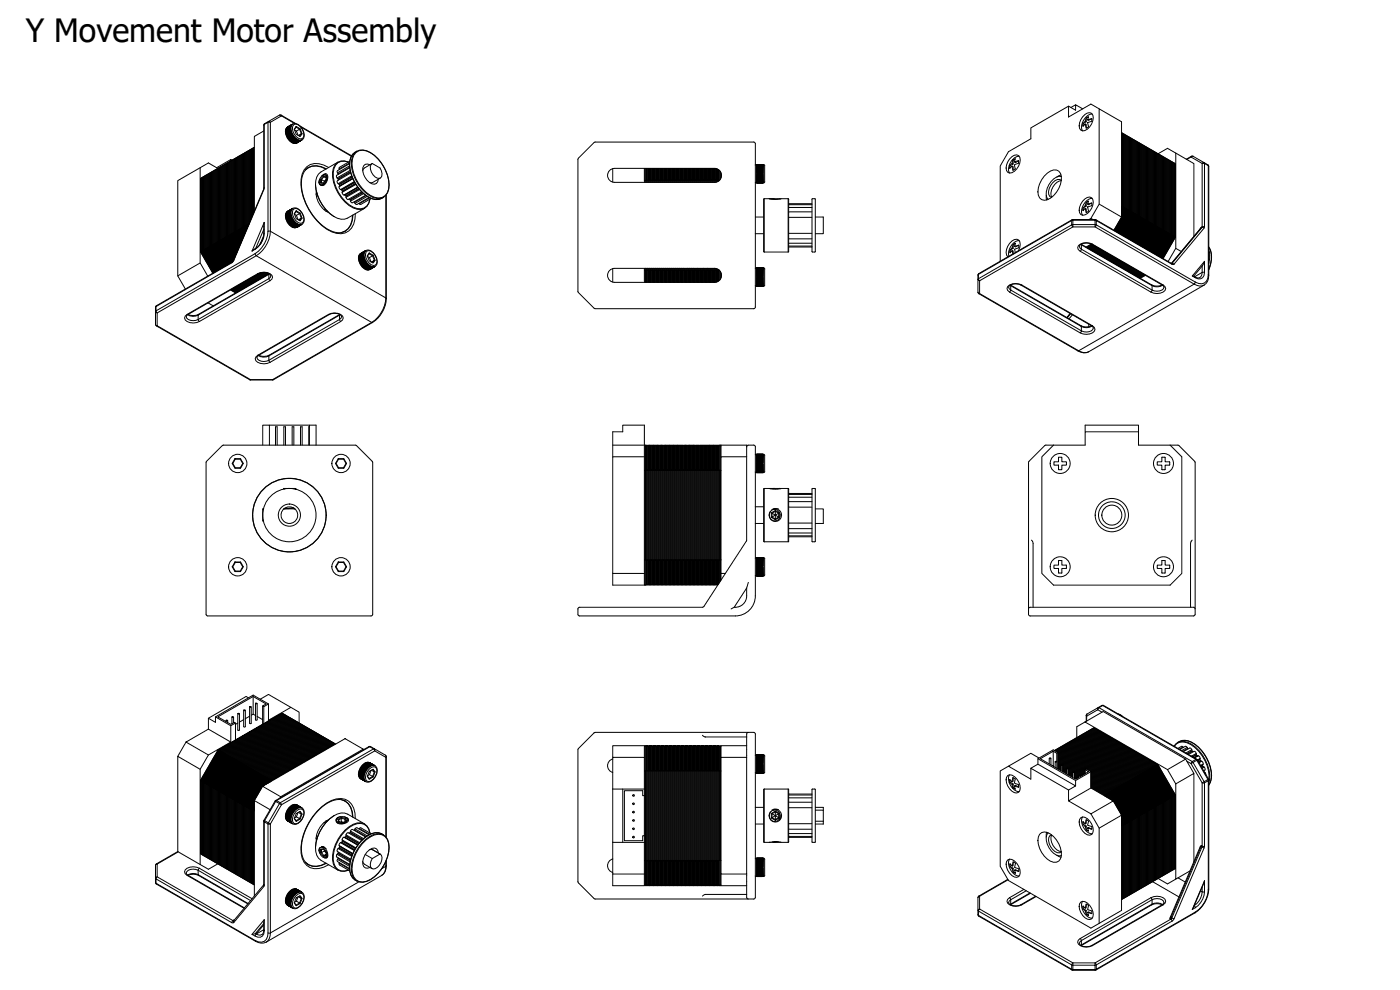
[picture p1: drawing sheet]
<svg xmlns="http://www.w3.org/2000/svg" width="420mm" height="297mm" viewBox="0 0 420 297" stroke-linecap="round" stroke-linejoin="round" font-family="sans-serif">
<defs><g id="words">
<text font-size="9.6" x="7.7" y="12.6">Y Movement Motor Assembly</text>
</g></defs>
<!-- layer: Visible (ISO) -->
<g fill="none" stroke="#000" stroke-width=".3">
<path d="M79.2 39.3l-2.9 1.6v22.5M85.8 39.3l1.4-.8zM85.8 39.4l1.4-.8zM85.9 39.1l1.3-.7zM85.9 39.6l1.3-.8zM85.9 39l1.3-.8zM85.9 39h.1M85.9 39.7l1.3-.8zM85.9 39.7h.1M85.9 38.9l1.3-.8zM85.9 39.9l1.3-.8zM85.9 39.9h.1"/>
<path d="M85.9 38.8l1.4-.8zM85.9 38.6l1.4-.7zM86 38.5l1.3-.7zM86 38.4l2.3-1.3a3.4 3.4 0 0 1 2.6 4.6l-2.2 1.3a3.4 3.4 0 0 1-2.7-4.6zM86 38.5v.1M86 38.4l1.4-.7zM86 38.4l.1 .1M86.1 38.4l1.3-.8zM86.1 38.4h.1M86.2 38.3l1.3-.8zM86.2 38.3h.1M86.2 38.2l1.4-.8z"/>
<path d="M86.2 38.2h.1M86.3 38.2l1.4-.8zM86.3 38.1h.1M86.3 38.1l1.4-.8zM86.4 38.1h.1M87.2 38.5l-1.4 .8M87.2 38.4l-1.3 .7M87.2 38.7l-1.4 .7M87.2 38.3l-1.3 .8M87.2 38.8l-1.3 .8M87.2 38.2l-1.3 .7M87.2 39l-1.3 .8"/>
<path d="M87.2 38l-1.3 .8M87.2 39.1l-1.3 .8M87.3 37.9l-1.4 .7M87.3 39.3l-1.4 .7M87.3 39.4l-1.3 .9M87.4 39.6l-1.3 .8M87.4 39.7l-1.3 .9M87.5 39.9l-1.3 .8M88.4 39l.6 .3M88.7 37.1l-4.7-2.6-4.8 2.9v19.2l-9.1 21.5-.4 .5M88.9 38.2l-.6 .7M88.9 37.9l1.2 .7 .6 1.5-.6 .9-1.2-.7-.6-1.5z"/>
<path d="M88.9 37.9v.3l1 .6-.9 .5 .5 1.3M90.1 38.6l-.2 .2 .5 1.3h.3M90.1 37.8l15.4 8.9M320.7 31.8l2.1 1.3v-1.7l2.1 1.3M322.8 31.4l-1.4 .9M324.9 35a2.1 2.1 0 0 1 2.7-1 3.7 3.7 0 0 1-2 5.2l-.7 .1a1.66 1.66 0 0 1-.9-2.4zM325 37.2v.6M325.7 36.4l.3 .1-1 .6M325.7 37.2l.3 .2v1.1M326 35.4l.7-.4-.3 1 1.3-.3-.1 .7-1.2 .4 .3 1.2-.7 .5-.3-1.3-.7 .6v-.7l.7-.7zM326 35.4v1.1M326.6 35.1l-.5 .3"/>
<path d="M327.6 35.6l-.9 .5-.3-.1M327.8 34.2a3.9 3.9 0 0 0-2.9 5.1M329.9 32.7l-2.5-1.5-6.7 3.9v-3.3l-11.3 6.6v3.2l-6.7 3.9-2.5 4.3v28.6M336.6 39.8l15.8 9.1M336.7 39.9l.2 22.1v-22M60.1 50.3l-6.7 3.9v28.6l2.2 3.9M60.5 53.3v22.2l3.6 6.3M60.6 53.3v22M60.8 53.2v22.1l3.7 6.3-3.7-6.4 .1-.1 3.7 6.4M60.9 53.1v22M61.1 53v22.2l3.6 6.3M61.2 52.9v22.1"/>
<path d="M61.3 52.8v22.2l3.7 6.3M61.5 52.8v22M61.6 52.7v22.1l3.7 6.3M61.8 52.6v22.1M61.9 52.5v22.2l3.7 6.3-3.7-6.4 .2-.1 3.6 6.4M62.1 52.4v22.1M62.2 52.4v22.1l3.7 6.3-3.7-6.4 .1-.1 3.7 6.4M62.3 52.3v22M62.5 52.2v22M62.6 52.1v22.1M62.8 52v22.2l3.6 6.3M62.9 52v22"/>
<path d="M63 51.9v22.1l3.7 6.3M63.2 51.8v22M63.3 51.7v22.1l3.7 6.4M63.5 51.6v22.1M63.6 51.5v22.2l3.7 6.3M63.7 51.5v22M63.9 51.4v22.1l3.6 6.3M64 51.3v22M64.2 51.2v22.2l3.7 6.3-3.7-6.4 .1-.1 3.7 6.4M64.3 51.1v22.1M64.5 51.1v22.1l3.6 6.3-3.6-6.4 .1-.1 3.7 6.4M64.6 51v22"/>
<path d="M64.7 50.9v22.1l3.7 6.4M64.9 50.8v22.1M65 50.7v22.2l3.7 6.3M65.2 50.6v22.1M65.3 50.6v22.1l3.7 6.3M65.4 50.5l-2.9-1.6-2.4 1.4v28.6l2.2 3.9M65.4 50.5v22M65.6 50.4v22.1l3.7 6.3-3.7-6.4h.1l3.7 6.4M65.7 50.3v22.1M65.9 50.2v22.2l3.7 6.3-3.7-6.4 .1-.1 3.7 6.4M66 50.2v22M66.2 50.1v22.1l3.6 6.3"/>
<path d="M66.3 50v22M66.4 49.9v22.2l3.6 6.1M66.6 49.8v22.1M66.7 49.7v22.2l3.5 6M66.9 49.7v22M67 49.6v22.1l3.3 5.8M67.1 49.5v22.1M67.3 49.4v22.2l3.2 5.5M67.4 49.3v22.1M67.6 49.3v22.1l3 5.3M67.7 49.2v22M67.8 49.1v22.1l3 5.2"/>
<path d="M68 49v22.1M68.1 48.9v22.2l2.9 4.9M68.3 48.8v22.1M68.4 48.8v22.1l2.7 4.7M68.6 48.7v22M68.7 48.6v22.1l2.6 4.5M68.8 48.5v22.1M69 48.4v22.2l2.4 4.3M69.1 48.4v22M69.3 47.9l-4.3 2.4M69.4 48.2v22M69.5 48.1v22.2l2.3 3.8"/>
<path d="M69.6 48.1l-.3-.2v22.5l2.3 4.1M69.7 48v22.1M69.8 47.9v22.2l2.1 3.6M70 47.9v22M70.1 47.8v22.1l2 3.4M70.3 47.7v22.1M70.4 47.6v22.2l1.8 3.2M70.5 47.5v22.1M70.7 47.5v22.1l1.7 3M70.8 47.4v22M71 47.3v22.1l1.6 2.8M71.1 47.2v22.1"/>
<path d="M71.2 47.1v22.2l1.5 2.5M71.4 47.1v22M71.5 47v22.1l1.4 2.4M71.7 46.9v22M71.8 46.8v22.2l1.2 2.1M72 46.7v22.1M72.1 46.6v22.1M72.2 46.6v22M72.4 46.5v22.1l1 1.7-1-1.8 .1-.1 1 1.7M72.5 46.4v22M72.7 46.3v22.2l.8 1.4-.8-1.5 .1-.1 .8 1.4M72.8 46.2v22.1"/>
<path d="M72.9 46.2v22.1l.8 1.2-.8-1.3 .2-.1 .7 1.2M73.1 46.1v22M73.2 46v22.1l.6 1.1M73.4 45.9v22.1M73.5 45.8v22.2l.5 .8M73.6 45.7v22.1M73.8 45.7v22.1l.4 .7M73.9 45.6v22M74.1 45.5v22.1l.2 .4-.2-.5h.1l.2 .3M74.2 45.4v22.1M74.4 45.3v22.2l.1 .2-.1-.3 .2 .1M74.5 45.3v22"/>
<path d="M74.6 45.2v22.1M74.8 45.1v21.9M74.9 45v21.7M75.1 44.9v21.4M75.2 44.8v21.2M75.3 44.8v20.9M75.5 44.7v20.6M75.6 44.6v20.4M75.8 44.5v20.2M75.9 44.4v20M76.1 44.4l-15.9 9.1v22.1l.2-22.2M76.3 44.2l-.1 .1"/>
<path d="M85.9 40l1.4-.8zM86 40.2l1.3-.8zM86 40.2h.1M86 40.3l1.4-.7zM86 40.3h.1M86.1 40.5l1.3-.8zM86.1 40.5h.1M86.1 40.7l1.4-.8zM86.2 40.6l-.1 .1M86.2 40.8l1.3-.8zM86.2 40.8h.1M86.3 41l1.3-.8z"/>
<path d="M86.3 41h.1M86.3 41.1l1.4-.7zM86.4 41.1h-.1M86.4 41.3l1.4-.7zM86.5 41.4l1.4-.7zM86.6 41.6l1.4-.7zM86.7 41.7l1.4-.7zM86.7 41.7h.1M86.8 41.8l1.4-.7zM86.8 41.8l.1 .1M86.9 42l1.4-.7zM87 41.9v.1"/>
<path d="M87 42.1l1.5-.7zM87.1 42.1h.1M87.2 42.2l1.4-.7zM87.3 42.3l1.4-.7zM87.3 42.3h.1M87.4 42.4l1.4-.7zM87.4 42.4h.1M87.5 42.5l1.4-.7zM87.5 40l-1.2 .9M87.6 40.2l-1.3 .8M87.6 42.6l1.4-.7zM87.7 40.3l-1.3 .9"/>
<path d="M87.8 42.7l1.4-.8zM87.8 40.6l-1.3 .7M87.9 42.7l1.4-.7zM87.9 42.7h.1M87.9 40.7l-1.4 .7M88 42.8l1.4-.8zM88 40.9l-1.4 .6M88 42.8h.1M88.1 41l-1.3 .8M88.1 42.8l1.4-.7zM88.2 42.8h.1M88.2 41.1l-1.3 .8"/>
<path d="M88.2 42.9l1.5-.8zM88.3 42.9h.1M88.3 41.2l-1.3 .8M88.4 42.9l1.4-.7zM88.4 42.9h.1M88.4 41.4l-1.3 .7M88.5 42.9l1.4-.7zM88.5 42.9h.1M88.5 41.5l-1.3 .7M88.6 42.9l1.4-.7zM88.6 42.9h.1M88.7 41.6l-1.4 .8"/>
<path d="M88.7 42.9l1.4-.7zM88.7 42.9h.1M88.8 41.7l-1.3 .8M88.8 42.9l1.4-.7zM88.9 42.9h.1M88.9 41.8l-1.4 .7M88.9 42.9l1.4-.8zM89 42.9h.1M89 42.9l1.4-.8zM89 41.8l-1.3 .8M89.1 42.9l1.4-.8zM89.1 41.9l-1.3 .7"/>
<path d="M89.1 42.8h.1M89.2 42l-1.3 .8M89.4 42l-1.3 .8M89.5 42.1l-1.3 .8M89.5 40.7l.9-.6-.5 .8M89.6 42.1l-1.3 .8M89.7 42.1l-1.3 .8M92.5 50.3l-.4 .3M92.6 50.2a6.3 6.3 0 0 0-2 6.7 16.9 16.9 0 0 0 9.3 12.6l.7 .2a4.2 4.2 0 0 0 3-.3M94.7 55.2a12.2 12.2 0 0 0 5.6 9.8M94.9 58.2l.2-.1-.2 .2M94.9 57.3a6.6 6.6 0 0 0 3.7 6.5"/>
<path d="M95.3 58.6l-.3 .4M95.8 54.7l.3 .7h.7M95.8 54.6h.1M96.2 53.8l.3 .1v.9l.6 .1M96.5 54.8l-.3 .1M96.6 52.8a.87 .87 0 0 1 1.1-.3 .87 .87 0 0 1 .4 1.1 2.18 2.18 0 0 1-1.8 1.9 1.36 1.36 0 0 1-.2-2.1zM97 52.7l.9 .1v1.1l-.9 1.1-.8-.1v-1.1zM97 52.7l.2 .3 .7 .1M97.1 52.4l.7-.3-1.2 .7M97.3 55.5h-.8M97.5 54.4l-.1 .2M97.8 50.7a5 5 0 0 0-6.2 .4"/>
<path d="M97.9 52.2l.2 .1a2.48 2.48 0 0 1-1.4 3.4 1.15 1.15 0 0 1-1-.8 1.15 1.15 0 0 1 .3-1.1M97.9 53.4l-.7-.4-.7 .9 .9 .5 .5-.7M101.4 48.6l-5.1 3a4.7 4.7 0 0 0-1.4 5.4 11.2 11.2 0 0 0 7.5 8.8h1l.9-.4 5.1-2.9M104.9 49.1l-3.6 2.1-.2 .3 .4 .8M104.9 50.3l-3.8 2.3a.89 .89 0 0 0 .4 1.2v.3M105 48.4l-3.1 1.8v.7M105.3 51.9l-4 2.3a.86 .86 0 0 0 .6 1.2l.1 .4M105.9 53.6l-4.1 2.4a.85 .85 0 0 0 .8 1l.2 .5a.67 .67 0 0 0 .6 1l4-2.3M105.9 46.3a3.9 3.9 0 0 1 5.3-.5 12 12 0 0 1 5.5 10.9 3.9 3.9 0 0 1-6.2 2.4 12 12 0 0 1-5.5-10.9zM108.5 57.5l-4 2.4a.86 .86 0 0 1-.7-1.2l-.3-.3M109.7 58.6l-3.9 2.2a.88 .88 0 0 1-.8-.9l-.2-.2M110.7 59.3l-3.6 2.1-.3-.1-.5-.7"/>
<path d="M111 59.8a3.2 3.2 0 0 1-5 2.6 12.2 12.2 0 0 1-6.2-10.7 3.2 3.2 0 0 1 4.8-3.1 3.2 3.2 0 0 0-4.6 3.1 11.5 11.5 0 0 0 7.2 10.9 3 3 0 0 0 3.8-2.8M111 49.4a1.35 1.35 0 0 0-2.1 1 4.6 4.6 0 0 0 3.5 4.9l.6-.2 .4-.6 .1-.7M111.3 49.4l.4-.3 2.4 1.3a2.52 2.52 0 0 1 .2 2.9 1.72 1.72 0 0 1-2.3-.8 3.1 3.1 0 0 1-.7-3.1zM111.4 59.5l-3.1 1.8-.6-.3M111.6 49.1l-2.2 1.3-.5 .9M114.1 53.4l-2.2 1.3h-1M115.9 58.5v31.1a9.1 9.1 0 0 1-4.1 7.2l-30 17.2M173.6 47.5l5-4.9 47.8 .1 .3 .4-.1 49.3-.4 .2-47.9-.1-4.9-5.1zM183 51.1l1.4-.6h30a2.1 2.1 0 0 1 2.1 2.1 2.1 2.1 0 0 1-2.1 2.1h-30a2.1 2.1 0 0 1-1.9-1.3 2.1 2.1 0 0 1 .5-2.3zM183.9 50.6v4M193.4 54.2h.2M193.4 50.5v4.2"/>
<path d="M193.6 50.5v4.2M193.6 54.1h.2M193.8 50.5v4.2M193.8 54.2h.2M194 50.5v3.6h.2v-3.6M194 54.1v.6M194.2 54.1v.6M194.2 54.2h.2M194.4 50.5v3.6h.2v-3.6M194.4 54.1v.6M194.6 54.1v.6M194.6 54.2h.2"/>
<path d="M194.8 50.5v3.6h.2v-3.6M194.8 54.1v.6M195 54.1v.6M195 54.2h.2M195.2 50.5v3.6h.2v-3.6M195.2 54.1v.6M195.4 54.1v.6M195.4 54.2h.2M195.6 50.5v3.6h.2v-3.6M195.6 54.1v.6M195.8 54.1v.6M195.8 54.2h.2"/>
<path d="M196 50.5v3.6h.2v-3.6M196 54.1v.6M196.2 54.1v.6M196.2 54.2h.2M196.4 50.5v3.6h.2v-3.6M196.4 54.1v.6M196.6 54.1v.6M196.6 54.2h.2M196.8 50.5v3.6h.2v-3.6M196.8 54.1v.6M197 54.1v.6M197 54.2h.2"/>
<path d="M197.2 50.5v3.6h.2v-3.6M197.2 54.1v.6M197.4 54.1v.6M197.4 54.2h.2M197.6 50.5v3.6h.2v-3.6M197.6 54.1v.6M197.8 54.1v.6M197.8 54.2h.2M198 50.5v3.6h.2v-3.6M198 54.1v.6M198.2 54.1v.6M198.2 54.2h.2"/>
<path d="M198.4 50.5v3.6h.2v-3.6M198.4 54.1v.6M198.6 54.1v.6M198.6 54.2h.2M198.8 50.5v3.6h.2v-3.6M198.8 54.1v.6M199 54.1v.6M199 54.2h.2M199.2 50.5v3.6h.2v-3.6M199.2 54.1v.6M199.4 54.1v.6M199.4 54.2h.2"/>
<path d="M199.6 50.5v3.6h.2v-3.6M199.6 54.1v.6M199.8 54.1v.6M199.8 54.2h.2M200 50.5v3.6h.2v-3.6M200 54.1v.6M200.2 54.1v.6M200.2 54.2h.2M200.4 50.5v3.6h.2v-3.6M200.4 54.1v.6M200.6 54.1v.6M200.6 54.2h.2"/>
<path d="M200.8 50.5v3.6h.2v-3.6M200.8 54.1v.6M201 54.1v.6M201 54.2h.2M201.2 50.5v3.6h.2v-3.6M201.2 54.1v.6M201.4 54.1v.6M201.4 54.2h.2M201.6 50.5v3.6h.2v-3.6M201.6 54.1v.6M201.8 54.1v.6M201.8 54.2h.2"/>
<path d="M202 50.5v3.6h.2v-3.6M202 54.1v.6M202.2 54.1v.6M202.2 54.2h.2M202.4 50.5v3.6h.2v-3.6M202.4 54.1v.6M202.6 54.1v.6M202.6 54.2h.2M202.8 50.5v3.6h.2v-3.6M202.8 54.1v.6M203 54.1v.6M203 54.2h.2"/>
<path d="M203.2 50.5v3.6h.2v-3.6M203.2 54.1v.6M203.4 54.1v.6M203.4 54.2h.2M203.6 50.5v3.6h.2v-3.6M203.6 54.1v.6M203.8 54.1v.6M203.8 54.2h.2M204 50.5v3.6h.2v-3.6M204 54.1v.6M204.2 54.1v.6M204.2 54.2h.2"/>
<path d="M204.4 50.5v3.6h.2v-3.6M204.4 54.1v.6M204.6 54.1v.6M204.6 54.2h.2M204.8 50.5v3.6h.2v-3.6M204.8 54.1v.6M205 54.1v.6M205 54.2h.2M205.2 50.5v3.6h.2v-3.6M205.2 54.1v.6M205.4 54.1v.6M205.4 54.2h.2"/>
<path d="M205.6 50.5v3.6h.2v-3.6M205.6 54.1v.6M205.8 54.1v.6M205.8 54.2h.2M206 50.5v3.6h.2v-3.6M206 54.1v.6M206.2 54.1v.6M206.2 54.2h.2M206.4 50.5v3.6h.2v-3.6M206.4 54.1v.6M206.6 54.1v.6M206.6 54.2h.2"/>
<path d="M206.8 50.5v3.6h.2v-3.6M206.8 54.1v.6M207 54.1v.6M207 54.2h.2M207.2 50.5v3.6h.2v-3.6M207.2 54.1v.6M207.4 54.1v.6M207.4 54.2h.2M207.6 50.5v3.6h.2v-3.6M207.6 54.1v.6M207.8 54.1v.6M207.8 54.2h.2"/>
<path d="M208 50.5v3.6h.2v-3.6M208 54.1v.6M208.2 54.1v.6M208.2 54.2h.2M208.4 50.5v3.6h.2v-3.6M208.4 54.1v.6M208.6 54.1v.6M208.6 54.2h.2M208.8 50.5v3.6h.2v-3.6M208.8 54.1v.6M209 54.1v.6M209 54.2h.2"/>
<path d="M209.2 50.5v3.6h.2v-3.6M209.2 54.1v.6M209.4 54.1v.6M209.4 54.2h.2M209.6 50.5v3.6h.2v-3.6M209.6 54.1v.6M209.8 54.1v.6M209.8 54.2h.2M210 50.5v3.6h.2v-3.6M210 54.1v.6M210.2 54.1v.6M210.2 54.2h.2"/>
<path d="M210.4 50.5v3.6h.2v-3.6M210.4 54.1v.6M210.6 54.1v.6M210.6 54.2h.2M210.8 50.5v3.6h.2v-3.6M210.8 54.1v.6M211 54.1v.6M211 54.2h.2M211.2 50.5v3.6h.2v-3.6M211.2 54.1v.6M211.4 54.1v.6M211.4 54.2h.2"/>
<path d="M211.6 50.5v3.6h.2v-3.6M211.6 54.1v.6M211.8 54.1v.6M211.8 54.2h.2M212 50.5v3.6h.2v-3.6M212 54.1v.6M212.2 54.1v.6M212.2 54.2h.2M212.4 50.5v3.6h.2v-3.6M212.4 54.1v.6M212.6 54.1v.6M212.6 54.2h.2"/>
<path d="M212.8 50.5v3.6h.2v-3.6M212.8 54.1v.6M213 54.1v.6M213 54.2h.2M213.2 50.5v3.6h.2v-3.6M213.2 54.1v.6M213.4 54.1v.6M213.4 54.2h.2M213.6 50.5v3.6h.2v-3.6M213.6 54.1v.6M213.8 54.1v.6M213.8 54.2h.2"/>
<path d="M214 50.5v3.6h.2v-3.6M214 54.1v.6M214.2 54.1v.6M214.2 54.2h.2M214.4 50.5v3.6h.2v-3.6M214.4 54.1v.6M214.6 54.1v.6M214.6 54.2h.2M214.8 50.5v3.6h.2v-3.5M214.8 54.1v.6M215 54.1v.5M215 54.2h.2"/>
<path d="M215.2 50.7v3.4h.2v-3.4M215.2 54.1v.5M215.4 54.1v.4M215.4 54.2h.2M215.6 50.9v3.2h.2v-3.1M215.6 54.1v.3M215.8 54.1v.1M215.8 54.2h.1M216 51.2v2.8M216.2 51.5v2.3M216.4 51.8v1.6M226.7 54.7l.2 .2h2.1"/>
<path d="M227.1 49.4h.1M227.1 49.4h1.9M227.1 54.9h1.9zM227.1 54.8h1.9zM227.1 54.7h1.9zM227.1 54.6h1.9zM227.1 54.5l1.9 .1zM227.1 54.4l1.9 .1zM227.1 54.3l1.9 .1zM227.1 54.2l1.9 .1zM227.1 54.1l1.9 .1zM227.1 54h1.9z"/>
<path d="M227.1 53.8l1.9 .1zM227.1 53.7l1.9 .1zM227.1 53.5l1.9 .1zM227.1 53.4l1.9 .1zM227.1 53.2l1.9 .1zM227.1 53.1l1.9 .1zM227.1 52.9l1.9 .1zM227.1 52.8h1.9zM227.1 52.6l1.9 .1zM227.1 52.4l1.9 .1zM227.1 52.2l1.9 .1zM227.1 52.1l1.9 .1z"/>
<path d="M227.1 51.9l1.9 .1zM227.1 51.7l1.9 .1zM227.1 51.6l1.9 .1zM227.1 51.4l1.9 .1zM227.1 51.2l1.9 .1zM227.1 51.1l1.9 .1zM227.1 50.9l1.9 .1zM227.1 50.7l1.9 .1zM227.1 50.6l1.9 .1zM227.1 50.5h1.9zM227.1 50.3l1.9 .1zM227.1 50.2l1.9 .1z"/>
<path d="M227.1 50.1l1.9 .1zM227.1 50h1.9zM227.1 49.9h1.9zM227.1 49.8h1.9zM227.1 49.7h1.9zM227.1 49.6l1.9 .1zM227.1 49.5l1.9 .1zM227.1 49.5h1.9zM227.1 49.4l1.9 .1zM227.1 49.4h1.9zM227.1 49.4l-.4 .2M227.1 50.5h1.9"/>
<path d="M227.1 54.1h1.9M227.1 49.7h1.9M227.1 49.8h1.9M227.1 49.9h1.9M227.1 50h1.9M227.1 50.1h1.9M227.1 50.2h1.9M227.1 50.4h1.9M227.1 50.6h1.9M227.1 50.8h1.9M227.1 50.9h1.9M227.1 51.1h1.9"/>
<path d="M227.1 51.2h1.9M227.1 51.4h1.9M227.1 51.6h1.9M227.1 51.7h1.9M227.1 51.9h1.9M227.1 52.3h1.9M227.1 52.5h1.9M227.1 52.7h1.9M227.1 52.8h1.9M227.1 53h1.9M227.1 53.2h1.9M227.1 53.3h1.9"/>
<path d="M227.1 53.5h1.9M227.1 53.6h1.9M227.1 53.7h1.9M227.1 53.9h1.9M227.1 54h1.9M227.1 54.2h1.9M227.1 54.3h1.9M227.1 54.4h1.9M227.1 54.5h1.9M229 49.4l.5 .3v4.9l-.5 .3M229.3 59.6h1.5a7.6 7.6 0 0 0 3.8 0h1.9M229.3 59.6l-.1 .2v15.7l.1 .1"/>
<path d="M229.3 59.6v16M230.9 59.6l3.3 .1M230.9 59.6h.1M232.4 59.6l-1.3 .1M236.5 59.6l.2 .2v15.7l-.2 .1M236.5 59.6v16M243.7 59.7l1 .1v15.7l-.2 .1-.8-.1zM303 47.7a2.1 2.1 0 0 1 2.7-1 3.7 3.7 0 0 1-2 5.1l-.7 .1a1.66 1.66 0 0 1-.9-2.4zM303 49.7l.1 .7M303.7 49l.4 .2-1 .6M303.7 49.8l.4 .2v1M304 48a1.83 1.83 0 0 1-1 1.7"/>
<path d="M304 48l.7-.4-.2 1 1.2-.4v.8l-1.2 .4 .2 1.3-.7 .4-.3-1.3-.7 .7v-.8M304 48l.1 1.2M304.6 47.7l-.5 .4M305.7 48.3l-.9 .5-.3-.2M305.9 46.9a3.9 3.9 0 0 0-2.9 5M313.4 52.8a3.6 3.6 0 0 1 4.4-1.4 5.2 5.2 0 0 1-.7 6.3 4.3 4.3 0 0 1-4.5 2.2 3 3 0 0 1-1-3.5l1-2.5zM314 58.6l.1 1.4M318.4 52.5l-1.3 .6M318.5 54.2a4 4 0 0 0-2.9 5M318.5 54.1a1.87 1.87 0 0 0-2.6 .7 3.7 3.7 0 0 0-.9 4.1l.6 .4M318.5 53a4.4 4.4 0 0 0-4.2 3.4 3.2 3.2 0 0 0 .3 3.4M327.8 59.5a3.9 3.9 0 0 0-2.9 5.1"/>
<path d="M337 40.1v22M337.2 40.1v22.2l-.6 1M337.3 40.2v22.1M337.4 40.3v22.1l-.8 1.5M337.6 40.4v22M337.7 40.5v22.1l-1.1 2M337.9 40.5v22.1M338 40.6v22.2l-3.6 6.3M338.1 40.7v22.1M338.3 40.8v22.1l-3.7 6.3 3.7-6.4h-.2l-3.6 6.3M338.4 40.9v22M338.6 40.9v22.2l-3.7 6.3"/>
<path d="M338.7 41v22.1M338.9 41.1v22.2l-3.7 6.3M339 41.2v22M339.1 41.3v22.1l-3.6 6.3M339.3 41.4v22M339.4 41.4v22.2l-3.6 6.3M339.6 41.5v22.1M339.7 41.6v22.1l-3.6 6.4M339.8 41.7v22M340 41.8v22M340.1 41.8v22.1M340.3 41.9v22.2l-3.7 6.3"/>
<path d="M340.4 42v22.1M340.6 42.1v22.1l-3.7 6.3 3.7-6.4h-.2l-3.7 6.4M340.7 42.2v22M340.8 42.3v22.1l-3.6 6.3M341 42.3v22.1M341.1 42.4v22.2l-3.6 6.3M341.3 42.5v22M341.4 42.6v22.1l-3.6 6.3M341.5 42.7v22M341.7 42.7v22.2l-3.7 6.3 3.7-6.4-.2-.1-3.6 6.4M341.8 42.8v22.1M342 42.9v22.2l-3.7 6.2 3.7-6.3-.2-.1-3.7 6.4"/>
<path d="M342.1 43v22M342.2 43.1v22.1l-3.6 6.3M342.4 43.2v22M342.5 43.2v22.2l-3.6 6.3M342.7 43.3v22.1M342.8 43.4v22.1l-3.7 6.3 3.7-6.4h-.1l-3.7 6.4M343 43.5v22M343.1 43.6v22.1l-3.7 6.3 3.7-6.4-.1-.1-3.7 6.4M343.2 43.6v22.1M343.4 43.7v22.2l-3.7 6.3M343.5 43.8v22.1M343.7 43.9v22.1l-3.7 6.4"/>
<path d="M343.8 44v22M343.9 44.1v22.1l-3.6 6.3M344.1 44.1v22.1M344.2 44.2v22.2l-3.6 6.3M344.4 44.3v22M344.5 44.4v22.1l-3.7 6.3 3.7-6.4-.1-.1-3.7 6.4M344.7 44.5v22M344.8 44.5v22.2l-3.7 6.3M344.9 44.6v22.1M345.1 44.7v22.1l-3.7 6.4M345.2 44.8v22M345.4 44.9v22.1l-3.7 6.3 3.7-6.4-.2-.1-3.7 6.4"/>
<path d="M345.5 44.9v22.1M345.6 45v22.2l-3.6 6.3M345.8 45.1v22.1M345.9 45.2v22.1l-3.6 6.4M346.1 45.3v22M346.2 45.4v22.1l-3.6 6.3M346.4 45.4v22.1M346.5 45.5v22.2l-3.7 6.3M346.6 45.6v22.1M346.8 45.7v22.1l-3.7 6.3 3.7-6.4h-.2l-3.7 6.3M346.9 45.8v22M347.1 45.8v22.2l-3.7 6.3"/>
<path d="M347.2 45.9v22.1M347.3 46v22.2l-3.6 6.3M347.5 46.1v22M347.6 46.2v22.1l-3.6 6.3M347.8 46.3v22M347.9 46.3v22.2l-3.7 6.3 3.7-6.4-.1-.1-3.7 6.4M348 46.4v22.1M348.2 46.5v22.1l-3.7 6.3 3.7-6.3-.2-.1-3.6 6.4M348.3 46.6v22M348.5 46.7v22.1l-3.7 6.3M348.6 46.7v22.1M348.8 46.8v22.2l-3.7 6.3"/>
<path d="M348.9 46.9v22.1M349 47v22.1l-3.6 6.4M349.2 47.1v22M349.3 47.2v22.1l-3.7 6.3 3.7-6.4-.1-.1-3.7 6.4M349.5 47.2v22.1M349.6 47.3v22.2l-3.6 6.3M349.7 47.4v22M349.9 47.5v22.1l-3.7 6.3M350 47.6v22M350.2 47.6v22.2l-3.7 6.3M350.3 47.7v22.1M350.5 47.8v22.2l-3.7 6.3"/>
<path d="M350.6 47.9v22M350.7 48v22.1l-3.6 6.3M350.9 48.1v22M351 48.1v22.2l-3.6 6.3M351.2 48.2v22.1M351.3 48.3v22.1l-3.6 6.4M351.4 48.4v22M351.6 48.5v22.1l-3.7 6.3 3.7-6.4-.2-.1-3.6 6.4M351.7 48.5v22.1M351.9 48.6v22.2l-3.7 6.3 3.7-6.4-.2-.1-3.7 6.4M352 48.7v22.1M352.1 48.8v22.1l-3.6 6.4"/>
<path d="M352.3 48.9v22M352.4 48.9v22.2l-3.6 6.3M352.4 48.9l.2 .1M352.9 45.9v28.6l1.6 1M352.9 45.9l5.4 3.2v21.9M352.9 45.9l-2.5-1.4-2.8 1.6M356 47.8l1.9-1 4.8 2.9 .1 32.9a3.2 3.2 0 0 1-1.4 2.9l-34.7 20a3.2 3.2 0 0 1-3.2-.2l-29.8-17.2-.2-.4 .1-5.5 28.4-16.3h6.9l22.8 13.2M60.1 78.9l-6.7 3.9M60.3 75.6h-.1M60.4 75.5l3.6 6.4M60.5 75.5h.1M60.8 75.3h.1"/>
<path d="M61.1 75.1v.1M61.4 75h-.1M61.7 74.8h-.1M61.9 74.6v.1M62.2 74.5h.1M62.5 74.2l3.6 6.5M62.5 74.3h.1M62.8 74.2h.1M63.1 74h-.1M63.4 73.8h-.1M63.6 73.7h.1M63.9 73.5h.1"/>
<path d="M64.2 73.3v.1M64.5 73.2h.1M64.8 73h-.1M65.1 72.8l-.1 .1M65.3 72.7h.1M65.6 72.5h.1M65.9 72.4h.1M66.2 72.2h.1M66.5 72l-.1 .1M66.8 71.9h-.1M67 71.7h.1M67.3 71.5v.1"/>
<path d="M67.4 79.9l-3.7-6.4-.1 .1 3.7 6.4M67.6 71.4h.1M67.7 79.7l-3.7-6.4-.1 .1 3.7 6.4M67.9 71.2h-.1M68.2 71l-.1 .1M68.5 70.9h-.1M68.6 79.2l-3.7-6.3h-.2l3.7 6.4M68.7 70.7h.1M68.9 79.1l-3.7-6.4-.2 .1 3.7 6.4M69 70.6h.1M69.1 78.9l-3.7-6.4-.1 .1 3.7 6.4M69.3 70.4h.1"/>
<path d="M69.6 70.2l-.1 .1M69.7 78.6l-22.8 13.2-.2 .4v5.3l28.2 16.4 6.9 .1M69.9 70.1h-.1M69.9 78.4l-3.6-6.4-.1 .1 3.6 6.4M70.1 78l-3.5-6.1-.2 .1 3.6 6.2M70.2 69.9h-.1M70.3 77.6l-3.4-5.9-.2 .1 3.5 6M70.4 77.2l-3.3-5.6h-.1l3.4 5.8M70.4 69.7v.1M70.6 76.9l-3.2-5.5-.1 .1 3.2 5.6M70.7 69.6h.1M70.7 76.5l-3-5.3-.1 .1 3.1 5.4"/>
<path d="M70.9 76.1l-2.9-5h-.2l3 5.2M71 69.4h.1M71.1 75.7l-2.8-4.8-.2 .1 2.9 4.9M71.2 75.4l-2.6-4.7-.2 .1 2.8 4.8M71.3 69.3h-.1M71.4 75l-2.6-4.4-.1 .1 2.6 4.5M71.5 74.6l-2.4-4.2-.1 .1 2.5 4.3M71.6 69.1h-.1M71.7 74.2l-2.3-4-.1 .1 2.3 4.1M71.9 68.9l-.1 .1M71.9 73.9l-2.2-3.8-.2 .1 2.3 3.8M72 73.5l-2-3.6-.2 .1 2.2 3.7"/>
<path d="M72.1 68.7l1.1 2M72.1 68.8h.1M72.2 73.1l-1.9-3.3h-.2l2 3.5M72.3 72.7l-1.8-3.1-.1 .1 1.9 3.2M72.4 68.6h.1M72.5 72.4l-1.7-3-.1 .1 1.7 3M72.7 72l-1.6-2.7h-.1l1.6 2.9M72.7 68.4v.1M72.8 71.6l-1.4-2.5-.2 .1 1.5 2.6M73 68.3h-.1M73 71.2l-1.3-2.3-.2 .1 1.4 2.4M73.1 70.9l-1.1-2.1-.2 .1 1.3 2.1"/>
<path d="M73.3 68.1h-.1M73.3 70.5l-1.1-1.9-.1 .1 1.1 2M73.5 67.9v.1M73.8 67.8h.1M73.9 69l-.5-1h-.2l.7 1.2M74.1 68.6l-.5-.8-.1 .1 .5 .9M74.1 67.6h.1M74.3 68.2l-.4-.6-.1 .1 .4 .7M74.4 67.5h.1M74.6 67.3h.1M74.7 67.2v.1M76.2 63.7v-19.4l-.1 19.7"/>
<path d="M78.1 73.2v.1M78.1 73.2h.1M78.2 73v.1M78.2 72.9l.1 .1M78.2 72.8l.1 .1M79.1 70.8l-1.1 2.5M79.3 66.7l-.1 1.2a7.4 7.4 0 0 1-.8 4.8l-.8 1.1-2 1.5M85.8 64.6l1.4-.8zM85.8 64.6h.1M85.8 64.7l1.4-.7zM85.8 64.7l.1 .1M85.9 64.4l1.3-.7z"/>
<path d="M85.9 64.4v.1M85.9 64.9l1.3-.8zM85.9 64.9h.1M85.9 64.3l1.3-.8zM85.9 65l1.3-.8zM85.9 65h.1M85.9 64.2l1.3-.8zM85.9 64.2h.1M85.9 65.2l1.3-.8zM85.9 65.2h.1M85.9 64.1l1.4-.8zM85.9 65.3l1.4-.7z"/>
<path d="M85.9 65.3h.1M85.9 64l1.4-.8zM86 65.5l1.3-.8zM86 65.5h.1M86 63.9l1.3-.8zM86 63.9h.1M86 65.6l1.4-.7zM86 65.6h.1M86 63.8l1.4-.8zM86 63.8h.1M86.1 65.8l1.3-.8zM86.1 65.8h.1"/>
<path d="M86.1 63.7l1.3-.8zM86.1 63.7h.1M86.1 66l1.4-.8zM86.2 66h-.1M86.2 63.6l1.3-.8zM86.2 63.6h.1M86.2 66.1l1.3-.8zM86.2 63.5l1.4-.8zM86.2 66.1h.1M86.2 63.5h.1M86.3 66.3l1.3-.8zM86.3 63.5l1.4-.8z"/>
<path d="M86.3 63.5l-.3 .2a3.4 3.4 0 0 0 2.7 4.6l.3-.1M86.3 63.5l2-1.1a3.4 3.4 0 0 1 2.6 4.6l-1.9 1.2M86.3 66.3h.1M86.3 63.4h.1M86.3 66.4l1.4-.7zM86.3 63.4l1.4-.8zM86.4 66.4h-.1M86.4 63.4h.1M86.4 66.6l1.4-.7zM86.5 66.7l1.4-.7zM86.6 66.9l1.4-.7zM86.7 67l1.4-.7z"/>
<path d="M86.8 67.1l1.4-.7zM86.9 67.3l1.4-.7zM87 67.3h.1M87 67.4l1.5-.7zM87.2 67.5l1.4-.7zM87.2 67.5h.1M87.2 63.9l-1.3 .8M87.2 63.7l-1.3 .8M87.2 64l-1.3 .8M87.2 63.6l-1.3 .7M87.2 64.1l-1.3 .8M87.2 63.5l-1.3 .7"/>
<path d="M87.2 64.3l-1.3 .8M87.2 63.4l-1.3 .7M87.2 64.4l-1.3 .8M87.3 67.6l1.4-.7zM87.3 63.2l-1.4 .8M87.3 64.6l-1.3 .8M87.3 64.7l-1.3 .9M87.4 64.9l-1.3 .8M87.4 67.7l1.4-.7zM87.4 65l-1.3 .9M87.5 65.2l-1.3 .8M87.5 67.8l1.4-.7z"/>
<path d="M87.5 65.3l-1.2 .9M87.5 67.8h.1M87.6 65.5l-1.3 .8M87.6 67.9l1.4-.7zM87.7 67.9h.1M87.7 65.7l-1.3 .8M87.8 68l1.4-.8zM87.8 68h.1M87.8 65.9l-1.3 .7M87.9 68l1.4-.7zM87.9 68h.1M87.9 66l-1.4 .7"/>
<path d="M88 68.1l1.4-.7zM88 66.2l-1.4 .7M88.1 66.3l-1.4 .7M88.1 68.2l1.4-.8zM88.2 68.1h.1M88.2 66.4l-1.4 .7M88.2 68.2l1.5-.8zM88.3 68.2h.1M88.3 66.6l-1.3 .7M88.4 68.2l1.4-.7zM88.4 64.3l.6 .3M88.4 68.2h.1"/>
<path d="M88.4 66.7l-1.3 .7M88.5 68.2l1.4-.7zM88.5 68.2v.1M88.5 66.8l-1.3 .8M88.6 68.3l1.4-.8zM88.6 68.2v.1M88.7 66.9l-1.4 .7M88.7 68.3l1.4-.8zM88.7 68.2l.1 .1M88.8 67l-1.4 .7M88.8 68.3l1.4-.8zM88.9 63.5l-.6 .7"/>
<path d="M88.9 68.2h.1M88.9 63.3l1.2 .6 .6 1.5-.6 .9-1.2-.7-.6-1.5zM88.9 63.3v.2l1 .6-.9 .5 .5 1.3M88.9 67.1l-1.3 .8M88.9 68.2l1.4-.8zM89 68.2h.1M89 68.2l1.4-.8zM89 67.1l-1.3 .8M89.1 68.2l1.4-.8zM89.1 67.2l-1.3 .8M89.1 68.1h.1M89.2 67.3l-1.3 .8"/>
<path d="M89.4 67.3l-1.4 .8M89.5 67.4l-1.3 .8M89.5 66l.9-.6-.5 .8M89.6 67.4l-1.3 .8M89.7 67.4l-1.3 .8M90.1 63.9l-.2 .2 .5 1.3h.3M97.8 62.9h-.6M98.1 63.3l-.3 .1M103.5 69.4l-.4 .2M105.8 64.6a5 5 0 0 1-3.4 5.2M107.8 77.2l1.3-.7zM107.8 77.4l1.3-.8z"/>
<path d="M107.8 77.1l1.3-.8zM107.8 77.5l1.3-.7zM107.8 77l1.3-.8zM107.8 77h.1M107.8 77.7l1.3-.8zM107.8 76.8l1.4-.7zM107.8 77.8l1.4-.7zM107.8 77.8h.1M107.8 76.7l1.4-.7zM107.8 78l1.4-.8zM107.9 76.6l1.3-.8zM107.9 78.1l1.3-.7z"/>
<path d="M107.9 78.1h.1M107.9 76.5l1.4-.8zM107.9 76.5h.1M107.9 76.3l2.3-1.3a3.4 3.4 0 0 1 2.7 4.7l-2.3 1.3a3.4 3.4 0 0 1-2.7-4.7zM107.9 78.3l1.4-.8zM107.9 78.3h.1M108 76.4l1.3-.8zM108 76.4h.1M108 78.5l1.3-.8zM108 78.5h.1M108 76.3l1.4-.8zM108 76.3h.1"/>
<path d="M108 78.6l1.4-.8zM108 78.6h.1M108.1 76.2l1.3-.7zM108.1 76.2h.1M108.1 78.8l1.4-.8zM108.1 76.2l1.4-.8zM108.1 78.8h.1M108.2 76.2h.1M108.2 78.9l1.3-.7zM108.2 76.1l1.4-.8zM108.2 78.9h.1M108.2 76.1h.1"/>
<path d="M108.3 79.1l1.4-.7zM108.3 76.1l1.4-.8zM108.3 79.1h.1M108.3 76h.1M108.4 79.2l1.3-.7zM108.4 79.4l1.4-.7zM108.5 79.5l1.4-.7zM108.6 79.5v.1M108.6 79.7l1.4-.7zM108.7 79.6v.1M108.7 79.8l1.4-.7zM108.8 79.8h.1"/>
<path d="M108.8 79.9l1.5-.7zM109.1 76.4l-1.3 .7M109.1 76.5l-1.3 .7M109.1 76.6l-1.3 .8M109.1 76.2l-1.3 .8M109.1 76.8l-1.3 .7M109.1 76.1l-1.3 .7M109.1 76.9l-1.3 .8M109.2 76l-1.4 .7M109.2 77.1l-1.3 .8M109.2 75.9l-1.3 .7M109.2 77.2l-1.4 .8"/>
<path d="M109.2 77.4l-1.3 .8M109.3 77.5l-1.3 .9M109.3 77.7l-1.3 .8M109.4 77.9l-1.3 .8M109.5 78l-1.3 .8M109.5 78.2l-1.2 .8M109.6 78.3l-1.3 .9M109.7 78.5l-1.3 .7M109.8 78.7l-1.3 .7M109.9 78.8l-1.3 .8M110 79l-1.3 .7M110.1 79.1l-1.3 .8"/>
<path d="M110.2 79.2l-1.3 .7M110.3 77l.6 .3M110.4 79.3l-1.4 .8M110.5 79.4l-1.4 .7M110.6 79.5l-1.3 .8M110.7 79.6l-1.3 .8M110.8 76.1l-.5 .7M110.8 75.9l1.2 .7 .6 1.5-.6 .8-1.2-.6-.6-1.6zM110.8 75.9v.2l1 .6-.9 .6 .5 1.3M110.8 79.7l-1.3 .8M110.9 79.8l-1.3 .7M111.1 79.9l-1.4 .7"/>
<path d="M111.2 79.9l-1.4 .8M111.3 80l-1.3 .8M111.4 78.6l1-.5-.6 .7M112 76.6l-.2 .1 .6 1.4h.2M226.7 70.1h2.5M226.7 65.1h2.5M229.3 75.6h7.2M236.7 61.1h7M236.7 61.4h7M236.7 62.3h7M236.7 63.6h7M236.7 65.2h7"/>
<path d="M236.7 70h7M236.7 71.7h7M236.7 73h7M236.7 73.8h7M236.7 74.1h7M244.7 65.1h2.4v5h-2.4M303.1 75.2v.6M303.8 74.3l.3 .2-1 .6M303.8 75.2l.3 .1v.8M304.1 73.4v1.1M304.7 73l-.5 .3M304.7 75.8l-.2-1.1 1.2-.5v-.6l-1.2 .3 .3-.9-.7 .4-.3 .9-.7 .8v.8l.7-.7 .2 1"/>
<path d="M305.7 75.2a2.76 2.76 0 0 0 0-3.2 2.1 2.1 0 0 0-2.7 1 3.3 3.3 0 0 0-.5 4.1M305.7 73.6l-.9 .5-.3-.2M305.9 72.2a4 4 0 0 0-3.1 4.7M324.5 73.3l21.1 12.2a3.6 3.6 0 0 0 3.2 0M324.9 60.3a2.09 2.09 0 0 1 2.7-1 3.7 3.7 0 0 1-2 5.2l-.7 .1a1.66 1.66 0 0 1-.9-2.4zM325 62.5v.6M325.7 61.7l.3 .2-1 .5M325.7 62.5l.3 .2v1.1M326 60.8l.7-.5-.3 1 1.3-.3-.1 .7-1.2 .4 .3 1.3-.7 .4-.3-1.3-.7 .6v-.7l.7-.7zM326 60.8v1.1M326.6 60.4l-.5 .3M326.8 65.9l.6-.4 .6 .4"/>
<path d="M327.4 65.5l2.5-4.3v-28.5l6.7 3.8v28.6l-2.3 4M327.5 73.2l-1.5 .9M327.6 73.3a2.76 2.76 0 0 0-3.7 .6M327.6 73.3l21.2 12.2M327.6 60.9l-.9 .5-.3-.1M327.6 73.3l-1.5 .9M327.8 73.4l-1.6 .9M327.9 73.5l-1.5 .9M328.1 73.6l-1.6 .8M328.2 73.6l-1.5 .9M328.3 73.7l-1.5 .9M328.5 73.8l-1.6 .9"/>
<path d="M328.6 73.9l-1.5 .9M328.8 74l-1.6 .9M328.9 74l-1.5 .9M329.1 74.1l-1.6 .9M329.2 74.2l-1.5 .9M329.3 74.3l-1.5 .9M329.5 74.4l-1.6 .9M329.6 74.5l-1.5 .8M329.8 74.5l-1.6 .9M329.9 61.2l6.7 3.9 1.4-2.4-.1-.1-1.3 2.2M329.9 74.6l-1.5 .9M330 74.7l-1.5 .9"/>
<path d="M330.2 74.8l-1.6 .9M330.3 74.9l-1.5 .9M330.5 74.9l-1.6 .9M330.6 75l-1.5 .9M330.8 75.1l-1.6 .9M330.9 75.2l-1.6 .9M331 75.3l-1.5 .9M331.2 75.3l-1.6 .9M331.3 75.4l-1.5 .9M331.5 75.5l-1.6 .9M331.6 75.6l-1.5 .9M331.7 75.7l-1.5 .9"/>
<path d="M331.9 75.8l-1.6 .9M332 75.8l-1.5 .9M332.2 75.9l-1.6 .9M332.3 76l-1.5 .9M332.4 76.1l-1.5 .9M332.6 76.2l-1.6 .9M332.7 76.2l-1.5 .9M332.9 76.3l-1.6 .9M333 76.4l-1.5 .9M333.2 76.5l-1.6 .9M333.3 76.6l-1.5 .9M333.4 76.7l-1.5 .8"/>
<path d="M333.6 76.7l-1.6 .9M333.7 76.8l-1.5 .9M333.9 76.9l-1.6 .9M334 77l-1.5 .9M334.1 77.1l-1.5 .9M334.3 77.1l-1.6 .9M334.4 77.2l-1.5 .9M334.6 77.3l-1.6 .9M334.7 77.4l-1.5 .9M334.7 69.3l3.7-6.4 .2 .1-3.7 6.4M334.9 77.5l-1.6 .9M335 77.6l-1.6 .8"/>
<path d="M335 69.5l3.7-6.4 .2 .1-3.7 6.4M335.1 77.6l-1.5 .9M335.3 77.7l-1.6 .9M335.3 69.6l3.7-6.4 .1 .1-3.7 6.4M335.4 77.8l-1.5 .9M335.6 77.9l-1.6 .9M335.6 69.8l3.7-6.4 .1 .1-3.7 6.4M335.7 78l-1.5 .9M335.8 78l-1.5 .9M335.9 70l3.7-6.4h.1l-3.7 6.4M336 78.1l-1.6 .9M336.1 78.2l-1.5 .9"/>
<path d="M336.2 70.1l3.6-6.4 .2 .1-3.7 6.4M336.3 78.3l-1.6 .9M336.4 78.4l-1.5 .9M336.4 70.3l3.7-6.4 .2 .1-3.7 6.4M336.5 78.5l-1.5 .8M336.6 64.1l1-1.7 .1 .1-1.1 2M336.6 63.5l.7-1.2h.1l-.8 1.5M336.6 62.8l.4-.7 .2 .1-.6 1M336.6 62.5l.3-.5-.3 .6M336.7 78.5l-1.6 .9M336.7 61.9l-.1 .3M336.8 78.6l-1.5 .9"/>
<path d="M336.8 62.1h.1M337 78.7l-1.6 .9M337 70.6l3.7-6.4 .1 .1-3.7 6.4M337.1 78.8l-1.5 .9M337.1 62.3h.1M337.3 78.9l-1.6 .9M337.3 70.8l3.7-6.4 .1 .1-3.7 6.4M337.4 78.9l-1.5 .9M337.4 62.4h.1M337.5 79l-1.5 .9M337.6 70.9l3.7-6.4 .1 .1-3.7 6.4M337.7 79.1l-1.6 .9"/>
<path d="M337.7 62.6h.1M337.8 79.2l-1.5 .9M338 79.3l-1.6 .9M338 62.7v.1M338.1 79.4l-1.5 .8M338.2 79.4l-1.5 .9M338.2 62.9h.1M338.4 79.5l-1.6 .9M338.4 71.4l3.7-6.4 .1 .1-3.6 6.4M338.5 63.1h.1M338.5 79.6l-1.5 .9M338.7 79.7l-1.6 .9"/>
<path d="M338.7 71.6l3.7-6.4 .1 .1-3.7 6.4M338.8 79.8l-1.5 .9M338.8 63.2l.1 .1M339 79.8l-1.6 .9M339.1 63.4h.1M339.1 79.9l-1.5 .9M339.4 63.6h.1M339.5 72.1l3.7-6.4 .2 .1-3.7 6.4M339.7 63.7h.1M339.8 72.2l3.7-6.3h.2l-3.7 6.4M339.9 63.9h.1M340 63.8l-3.7 6.4"/>
<path d="M340.1 72.4l3.7-6.4 .1 .1-3.6 6.4M340.2 64l.1 .1M340.4 72.6l3.7-6.4 .1 .1-3.7 6.4M340.5 64.2h.1M340.8 64.4h.1M341 72.9l3.7-6.4 .1 .1-3.7 6.4M341.1 64.5v.1M341.2 73.1l3.7-6.4 .2 .1-3.7 6.3M341.4 64.7h.1M341.6 64.9h.1M341.8 73.4l3.7-6.4 .1 .1-3.6 6.4M341.9 65l.1 .1"/>
<path d="M342.1 73.6l3.7-6.4h.1l-3.7 6.4M342.2 65.2h.1M342.4 73.7l3.7-6.4 .1 .1-3.7 6.4M342.5 65.4h.1M342.7 73.9l3.7-6.4 .1 .1-3.7 6.4M342.8 65.5h.1M343.1 65.7h.1M343.2 74.2l3.7-6.4 .2 .1-3.7 6.4M343.3 65.8l.1 .1M343.5 74.4l3.7-6.4 .1 .1-3.6 6.4M343.6 66h.1M343.8 74.5l3.7-6.4 .1 .1-3.7 6.4"/>
<path d="M343.9 66.2h.1M344.2 66.3v.1M344.5 66.5h.1M344.6 75l3.7-6.4 .2 .1-3.7 6.4M344.8 66.7h.1M344.9 75.2l3.7-6.4 .2 .1-3.7 6.4M345 66.8h.1M345.2 75.3l3.7-6.3h.1l-3.7 6.4M345.3 67h.1M345.6 67.1v.1M345.8 75.7l3.7-6.4 .1 .1-3.7 6.4M345.9 67.3h.1"/>
<path d="M346.1 75.8l3.6-6.4 .2 .1-3.7 6.4M346.2 67.5h.1M346.3 76l3.7-6.4 .2 .1-3.7 6.4M346.5 67.6v.1M346.6 76.2l3.7-6.4 .2 .1-3.7 6.3M346.7 67.8h.1M346.9 76.3l3.7-6.4 .1 .1-3.7 6.4M347 68h.1M347.2 76.5l3.7-6.4 .1 .1-3.7 6.4M347.3 68.1v.1M347.5 76.7l3.7-6.4h.1l-3.7 6.4M347.6 68.3h.1"/>
<path d="M347.9 68.5h.1M348.1 68.6h.1M348.3 77.1l3.7-6.3h.1l-3.6 6.4M348.4 68.8h.1M348.6 77.3l3.7-6.4 .1 .1-3.7 6.4M348.7 68.9l.1 .1M349 69.1h.1M349.3 69.3h.1M349.6 69.4v.1M349.8 69.6h.1M350.1 69.8h.1M350.4 69.9l.1 .1"/>
<path d="M350.7 70.1h.1M351 70.3h.1M351.3 70.4h.1M351.5 70.6h.1M351.8 70.7l.1 .1M352.1 70.9h.1M352.4 71.1h.1M352.6 71.1v-22.1l.1 22.3-3.7 6.3 3.7-6.4-.1-.1-3.7 6.4M352.7 71.2v.1M352.9 74.5l-2.3 4M360.5 68.2l-8.9 10.8M361.5 78.4l-.6 1.3-2.7 3.2"/>
<path d="M362.8 74.1a7.3 7.3 0 0 1 0 6.9M62.4 90.9l1.6 .9M63.9 81.9l-3.7-6.3 3.7 6.4M64.3 81.7l-3.7-6.4-.1 .1 3.7 6.4M64.9 81.4l-3.7-6.4-.1 .1 3.6 6.4M65.2 81.2l-3.7-6.4-.2 .1 3.7 6.4M65.5 81l-3.7-6.3h-.2l3.7 6.4M66.3 80.6l-3.7-6.4h-.1l3.7 6.4M66.6 80.4l-3.7-6.4-.1 .1 3.6 6.4M66.9 80.2l-3.7-6.4-.2 .1 3.7 6.4M67.2 80.1l-3.7-6.4-.2 .1 3.7 6.3M69.2 87l1.5 .9"/>
<path d="M69.3 86.9l1.6 .9M69.4 86.8l1.6 .9M69.6 86.8l1.5 .9M69.7 86.7l1.6 .9M69.9 86.6l1.5 .9M70 86.5l1.6 .9M70.2 86.4l1.5 .9M70.3 86.4l1.5 .8M70.4 86.3l1.6 .9M70.6 86.2l1.5 .9M70.7 86.1l1.6 .9M70.9 86l1.5 .9"/>
<path d="M71 85.9l1.5 .9M71.1 85.9l1.6 .9M71.3 85.8l1.5 .9M71.4 85.7l1.6 .9M71.6 85.6l1.5 .9M71.7 85.5l1.6 .9M71.9 85.5l1.5 .8M72 85.4l1.5 .9M72.1 85.3l1.6 .9M72.3 85.2l1.5 .9M72.4 85.1l1.6 .9M72.6 85l1.5 .9"/>
<path d="M72.7 85l1.5 .9M72.8 84.9l1.6 .9M73 84.8l1.5 .9M73.1 84.7l1.6 .9M73.3 84.6l1.5 .9M73.4 84.6l1.6 .8M73.5 84.5l1.6 .9M73.7 84.4l1.5 .9M73.8 84.3l1.6 .9M74 84.2l1.5 .9M74.1 84.1l1.6 .9M74.3 84.1l1.5 .9"/>
<path d="M74.4 84l1.5 .9M74.5 83.9l1.6 .9M74.7 83.8l1.5 .9M74.8 83.7l1.6 .9M75 83.7l1.5 .8M75.1 83.6l1.5 .9M75.2 83.5l1.6 .9M75.4 83.4l1.5 .9M75.5 83.3l1.6 .9M75.7 83.3l1.5 .8M75.8 83.2l1.6 .9M76 83.1l1.5 .9"/>
<path d="M76.1 83l1.5 .9M76.2 82.9l1.6 .9M76.4 82.8l1.5 .9M76.5 82.8l1.6 .9M76.7 82.7l1.5 .9M76.8 82.6l1.5 .9M76.9 82.5l1.6 .9M77.1 82.4l1.5 .9M77.2 82.4l1.6 .8M77.4 82.3l1.5 .9M77.5 82.2l1.6 .9M77.6 82.1l1.6 .9"/>
<path d="M77.8 82l1.5 .9M78 82l1.5 .8M78.1 81.9l1.5 .9M78.3 81.8l1.5 .9M78.5 81.8l1.4 .8M78.8 81.8l1.2 .7M79 81.8l1.2 .6M79.3 81.8l1 .5M79.6 81.8l.9 .5M80 81.8l.6 .4M80.7 82.1l-21.1 12.2a3.6 3.6 0 0 1-3.2 0M81.3 82.8a2.76 2.76 0 0 0-3.7-.7l-21.2 12.3-.5 .6"/>
<path d="M102 94.4l-21.2 12.2a3.6 3.6 0 0 1-3.2 0M102.5 95a2.76 2.76 0 0 0-3.7-.6l-21.2 12.2-.5 .6M109 80l1.4-.7zM109 80v.1M109.1 80.2l1.4-.7zM109.2 80.3l1.4-.7zM109.2 80.3h.1M109.3 80.4l1.4-.7zM109.3 80.4h.1M109.4 80.5l1.4-.8zM109.5 80.5h.1M109.6 80.6l1.4-.8z"/>
<path d="M109.7 80.6l1.4-.7zM109.8 80.7l1.4-.7zM109.9 80.8l1.4-.8zM110 80.7h.1M110 80.8l1.5-.7zM110.1 80.8h.1M110.2 80.9l1.4-.8zM110.2 80.8h.1M110.3 80.9l1.4-.8zM110.3 80.9h.1M110.4 80.9l1.4-.8zM110.4 80.9h.1"/>
<path d="M110.5 80.9l1.4-.8zM110.6 80.9h.1M110.6 80.9l1.4-.8zM110.7 80.9h.1M110.7 80.9l1.4-.8zM110.8 80.9h.1M110.8 80.9l1.4-.8zM110.9 80.9h.1M110.9 80.9l1.4-.8zM111 80.8h.1M111 80.8l1.4-.8zM111.1 80.8h.1"/>
<path d="M111.4 80l-1.3 .8M111.5 80.1l-1.3 .8M111.6 80.1l-1.3 .8M183 81.1l1.4-.6h30a2.1 2.1 0 0 1 2.1 2.1 2.1 2.1 0 0 1-2.1 2.1h-30a2.1 2.1 0 0 1-1.9-1.3 2.1 2.1 0 0 1 .5-2.3zM183.9 80.6v4M193.4 81h.2M193.4 80.5v4.2M193.6 84.7v-3.6h.2v3.6M193.6 80.5v.6M193.8 80.5v.6M193.8 81h.2M194 84.7v-3.6h.2v3.6"/>
<path d="M194 80.5v.6M194.2 80.5v.6M194.2 81h.2M194.4 84.7v-3.6h.2v3.6M194.4 80.5v.6M194.6 80.5v.6M194.6 81h.2M194.8 84.7v-3.6h.2v3.6M194.8 80.5v.6M195 80.5v.6M195 81h.2M195.2 84.7v-3.6h.2v3.6"/>
<path d="M195.2 80.5v.6M195.4 80.5v.6M195.4 81h.2M195.6 84.7v-3.6h.2v3.6M195.6 80.5v.6M195.8 80.5v.6M195.8 81h.2M196 84.7v-3.6h.2v3.6M196 80.5v.6M196.2 80.5v.6M196.2 81h.2M196.4 84.7v-3.6h.2v3.6"/>
<path d="M196.4 80.5v.6M196.6 80.5v.6M196.6 81h.2M196.8 84.7v-3.6h.2v3.6M196.8 80.5v.6M197 80.5v.6M197 81h.2M197.2 84.7v-3.6h.2v3.6M197.2 80.5v.6M197.4 80.5v.6M197.4 81h.2M197.6 84.7v-3.6h.2v3.6"/>
<path d="M197.6 80.5v.6M197.8 80.5v.6M197.8 81h.2M198 84.7v-3.6h.2v3.6M198 80.5v.6M198.2 80.5v.6M198.2 81h.2M198.4 84.7v-3.6h.2v3.6M198.4 80.5v.6M198.6 80.5v.6M198.6 81h.2M198.8 84.7v-3.6h.2v3.6"/>
<path d="M198.8 80.5v.6M199 80.5v.6M199 81h.2M199.2 84.7v-3.6h.2v3.6M199.2 80.5v.6M199.4 80.5v.6M199.4 81h.2M199.6 84.7v-3.6h.2v3.6M199.6 80.5v.6M199.8 80.5v.6M199.8 81h.2M200 84.7v-3.6h.2v3.6"/>
<path d="M200 80.5v.6M200.2 80.5v.6M200.2 81h.2M200.4 84.7v-3.6h.2v3.6M200.4 80.5v.6M200.6 80.5v.6M200.6 81h.2M200.8 84.7v-3.6h.2v3.6M200.8 80.5v.6M201 80.5v.6M201 81h.2M201.2 84.7v-3.6h.2v3.6"/>
<path d="M201.2 80.5v.6M201.4 80.5v.6M201.4 81h.2M201.6 84.7v-3.6h.2v3.6M201.6 80.5v.6M201.8 80.5v.6M201.8 81h.2M202 84.7v-3.6h.2v3.6M202 80.5v.6M202.2 80.5v.6M202.2 81h.2M202.4 84.7v-3.6h.2v3.6"/>
<path d="M202.4 80.5v.6M202.6 80.5v.6M202.6 81h.2M202.8 84.7v-3.6h.2v3.6M202.8 80.5v.6M203 80.5v.6M203 81h.2M203.2 84.7v-3.6h.2v3.6M203.2 80.5v.6M203.4 80.5v.6M203.4 81h.2M203.6 84.7v-3.6h.2v3.6"/>
<path d="M203.6 80.5v.6M203.8 80.5v.6M203.8 81h.2M204 84.7v-3.6h.2v3.6M204 80.5v.6M204.2 80.5v.6M204.2 81h.2M204.4 84.7v-3.6h.2v3.6M204.4 80.5v.6M204.6 80.5v.6M204.6 81h.2M204.8 84.7v-3.6h.2v3.6"/>
<path d="M204.8 80.5v.6M205 80.5v.6M205 81h.2M205.2 84.7v-3.6h.2v3.6M205.2 80.5v.6M205.4 80.5v.6M205.4 81h.2M205.6 84.7v-3.6h.2v3.6M205.6 80.5v.6M205.8 80.5v.6M205.8 81h.2M206 84.7v-3.6h.2v3.6"/>
<path d="M206 80.5v.6M206.2 80.5v.6M206.2 81h.2M206.4 84.7v-3.6h.2v3.6M206.4 80.5v.6M206.6 80.5v.6M206.6 81h.2M206.8 84.7v-3.6h.2v3.6M206.8 80.5v.6M207 80.5v.6M207 81h.2M207.2 84.7v-3.6h.2v3.6"/>
<path d="M207.2 80.5v.6M207.4 80.5v.6M207.4 81h.2M207.6 84.7v-3.6h.2v3.6M207.6 80.5v.6M207.8 80.5v.6M207.8 81h.2M208 84.7v-3.6h.2v3.6M208 80.5v.6M208.2 80.5v.6M208.2 81h.2M208.4 84.7v-3.6h.2v3.6"/>
<path d="M208.4 80.5v.6M208.6 80.5v.6M208.6 81h.2M208.8 84.7v-3.6h.2v3.6M208.8 80.5v.6M209 80.5v.6M209 81h.2M209.2 84.7v-3.6h.2v3.6M209.2 80.5v.6M209.4 80.5v.6M209.4 81h.2M209.6 84.7v-3.6h.2v3.6"/>
<path d="M209.6 80.5v.6M209.8 80.5v.6M209.8 81h.2M210 84.7v-3.6h.2v3.6M210 80.5v.6M210.2 80.5v.6M210.2 81h.2M210.4 84.7v-3.6h.2v3.6M210.4 80.5v.6M210.6 80.5v.6M210.6 81h.2M210.8 84.7v-3.6h.2v3.6"/>
<path d="M210.8 80.5v.6M211 80.5v.6M211 81h.2M211.2 84.7v-3.6h.2v3.6M211.2 80.5v.6M211.4 80.5v.6M211.4 81h.2M211.6 84.7v-3.6h.2v3.6M211.6 80.5v.6M211.8 80.5v.6M211.8 81h.2M212 84.7v-3.6h.2v3.6"/>
<path d="M212 80.5v.6M212.2 80.5v.6M212.2 81h.2M212.4 84.7v-3.6h.2v3.6M212.4 80.5v.6M212.6 80.5v.6M212.6 81h.2M212.8 84.7v-3.6h.2v3.6M212.8 80.5v.6M213 80.5v.6M213 81h.2M213.2 84.7v-3.6h.2v3.6"/>
<path d="M213.2 80.5v.6M213.4 80.5v.6M213.4 81h.2M213.6 84.7v-3.6h.2v3.6M213.6 80.5v.6M213.8 80.5v.6M213.8 81h.2M214 84.7v-3.6h.2v3.6M214 80.5v.6M214.2 80.5v.6M214.2 81h.2M214.4 80.5v.6"/>
<path d="M214.6 84.7v-3.6h-.2v3.6M214.6 80.5v.6M214.6 81h.2M214.8 80.5v.6M215 84.6v-3.5h-.2v3.6M215 80.6v.5M215 81h.2M215.2 80.7v.4M215.4 84.5v-3.4h-.2v3.5M215.4 80.7v.4M215.4 81h.2M215.6 80.9v.2"/>
<path d="M215.8 84.2v-3.1h-.2v3.3M215.8 81v.1M216 81.2v2.8M216.2 81.5v2.3M216.4 81.8v1.6M226.7 85.7l.2 .2h2.1M227.1 80.4h.1M227.1 80.4h1.9M227.1 85.9h1.9zM227.1 85.8h1.9zM227.1 85.7h1.9zM227.1 85.6h1.9z"/>
<path d="M227.1 85.5l1.9 .1zM227.1 85.4l1.9 .1zM227.1 85.3l1.9 .1zM227.1 85.2l1.9 .1zM227.1 85.1l1.9 .1zM227.1 85h1.9zM227.1 84.8l1.9 .1zM227.1 84.7l1.9 .1zM227.1 84.6h1.9zM227.1 84.4l1.9 .1zM227.1 84.2l1.9 .1zM227.1 84.1l1.9 .1z"/>
<path d="M227.1 83.9l1.9 .1zM227.1 83.8l1.9 .1zM227.1 83.6l1.9 .1zM227.1 83.4l1.9 .1zM227.1 83.2l1.9 .1zM227.1 83.1l1.9 .1zM227.1 82.9l1.9 .1zM227.1 82.7l1.9 .1zM227.1 82.6l1.9 .1zM227.1 82.4l1.9 .1zM227.1 82.2l1.9 .1zM227.1 82.1l1.9 .1z"/>
<path d="M227.1 81.9l1.9 .1zM227.1 81.8h1.9zM227.1 81.6l1.9 .1zM227.1 81.5h1.9zM227.1 81.3l1.9 .1zM227.1 81.2l1.9 .1zM227.1 81.1h1.9zM227.1 81h1.9zM227.1 80.9h1.9zM227.1 80.8h1.9zM227.1 80.7h1.9zM227.1 80.6l1.9 .1z"/>
<path d="M227.1 80.5l1.9 .1zM227.1 80.5h1.9zM227.1 80.4l1.9 .1zM227.1 80.4h1.9zM227.1 80.4l-.4 .2M227.1 81h1.9M227.1 80.7h1.9M227.1 80.8h1.9M227.1 80.9h1.9M227.1 81.1h1.9M227.1 81.2h1.9M227.1 81.4h1.9"/>
<path d="M227.1 81.5h1.9M227.1 81.6h1.9M227.1 81.8h1.9M227.1 81.9h1.9M227.1 82.1h1.9M227.1 82.2h1.9M227.1 82.4h1.9M227.1 82.6h1.9M227.1 82.7h1.9M227.1 82.9h1.9M227.1 83.3h1.9M227.1 83.5h1.9"/>
<path d="M227.1 83.7h1.9M227.1 83.8h1.9M227.1 84h1.9M227.1 84.2h1.9M227.1 84.3h1.9M227.1 84.5h1.9M227.1 84.6h1.9M227.1 84.7h1.9M227.1 84.9h1.9M227.1 85h1.9M227.1 85.1h1.9M227.1 85.2h1.9"/>
<path d="M227.1 85.3h1.9M227.1 85.4h1.9M227.1 85.5h1.9M229 80.4l.5 .3v4.9M229.5 85.6l-.5 .3M302.7 86.2a2.75 2.75 0 0 1 3.7-.7l21.2 12.3 .5 .6M303.3 85.5l21.1 12.2a3.6 3.6 0 0 0 3.2 .1M321.2 94.1l-1 1.2M326.7 97.3v.7M339.2 80l-1.5 .9M339.4 80.1l-1.6 .9M339.5 80.2l-1.5 .9"/>
<path d="M339.7 80.2l-1.6 .9M339.8 80.3l-1.5 .9M339.9 80.4l-1.5 .9M340.1 80.5l-1.6 .9M340.2 80.6l-1.5 .9M340.4 80.7l-1.6 .8M340.5 80.7l-1.5 .9M340.7 80.8l-1.6 .9M340.8 80.9l-1.6 .9M340.9 81l-1.5 .9M341.1 81.1l-1.6 .9M341.2 81.1l-1.5 .9"/>
<path d="M341.4 81.2l-1.6 .9M341.5 81.3l-1.5 .9M341.6 81.4l-1.5 .9M341.8 81.5l-1.6 .9M341.9 81.6l-1.5 .8M342.1 81.6l-1.6 .9M342.2 81.7l-1.5 .9M342.3 81.8l-1.5 .9M342.5 81.9l-1.6 .9M342.6 82l-1.5 .9M342.8 82l-1.6 .9M342.9 82.1l-1.5 .9"/>
<path d="M343.1 82.2l-1.6 .9M343.2 82.3l-1.5 .9M343.3 82.4l-1.5 .9M343.5 82.5l-1.6 .8M343.6 82.5l-1.5 .9M343.8 82.6l-1.6 .9M348.8 85.5l.5 .7M357.8 82.8l1.7 .6 .6-.1M61.8 138.8l5.3-5.2h39.5l5.2 5.2M61.8 138.8v45.5M69.9 139.1l.7 1.2M70.5 137.6h1.7l.8 1.5-.8 1.4h-1.7l-.8-1.4z"/>
<path d="M70.5 137.6l1.6 .2M70.6 137.8l-.9 1.3M72.2 137.6l-.1 .2 .9 1.3M72.8 139.1l-.7 1.2M78.9 133.6v-6h2v6M80.9 127.6h12M82.7 133.6v-5.5h.5v5.5M85.2 133.6v-5.5h.5v5.5M87.7 133.6v-5.5h.5v5.5M90.2 133.6v-5.5h.5v5.5M92.9 133.6v-6h2v6M92.9 128.1h-.2v5.5"/>
<path d="M100.9 139.1l.7 1.2M101.5 137.6h1.7l.8 1.5-.8 1.4h-1.7l-.8-1.4zM101.5 137.6l1.6 .2M101.6 137.8l-.9 1.3M103.2 137.6l.6 1.5h.2M103.8 139.1l-.7 1.2M111.8 138.8v45.5M183.9 137.1v-7.5h3v-2h6.5v48h-9.5v-38.5h9.5M183.9 133.6h9.5M193.4 133.8h.2M193.6 133.6h.2v7.5h-.2zM193.8 133.8h.2"/>
<path d="M194 133.6h.2v7.5h-.2zM194.2 133.8h.2M194.4 133.6h.2v7.5h-.2zM194.6 133.8h.2M194.8 133.6h.2v7.5h-.2zM195 133.8h.2M195.2 133.6h.2v7.5h-.2zM195.4 133.8h.2M195.6 133.6h.2v7.5h-.2zM195.8 133.8h.2M196 133.6h.2v7.5h-.2zM196.2 133.8h.2"/>
<path d="M196.4 133.6h.2v7.5h-.2zM196.6 133.8h.2M196.8 133.6h.2v7.5h-.2zM197 133.8h.2M197.2 133.6h.2v7.5h-.2zM197.4 133.8h.2M197.6 133.6h.2v7.5h-.2zM197.8 133.8h.2M198 133.6h.2v7.5h-.2zM198.2 133.8h.2M198.4 133.6h.2v7.5h-.2zM198.6 133.8h.2"/>
<path d="M198.8 133.6h.2v7.5h-.2zM199 133.8h.2M199.2 133.6h.2v7.5h-.2zM199.4 133.8h.2M199.6 133.6h.2v7.5h-.2zM199.8 133.8h.2M200 133.6h.2v7.5h-.2zM200.2 133.8h.2M200.4 133.6h.2v7.5h-.2zM200.6 133.8h.2M200.8 133.6h.2v7.5h-.2zM201 133.8h.2"/>
<path d="M201.2 133.6h.2v7.5h-.2zM201.4 133.8h.2M201.6 133.6h.2v7.5h-.2zM201.8 133.8h.2M202 133.6h.2v7.5h-.2zM202.2 133.8h.2M202.4 133.6h.2v7.5h-.2zM202.6 133.8h.2M202.8 133.6h.2v7.5h-.2zM203 133.8h.2M203.2 133.6h.2v7.5h-.2zM203.4 133.8h.2"/>
<path d="M203.6 133.6h.2v7.5h-.2zM203.8 133.8h.2M204 133.6h.2v7.5h-.2zM204.2 133.8h.2M204.4 133.6h.2v7.5h-.2zM204.6 133.8h.2M204.8 133.6h.2v7.5h-.2zM205 133.8h.2M205.2 133.6h.2v7.5h-.2zM205.4 133.8h.2M205.6 133.6h.2v7.5h-.2zM205.8 133.8h.2"/>
<path d="M206 133.6h.2v7.5h-.2zM206.2 133.8h.2M206.4 133.6h.2v7.5h-.2zM206.6 133.8h.2M206.8 133.6h.2v7.5h-.2zM207 133.8h.2M207.2 133.6h.2v7.5h-.2zM207.4 133.8h.2M207.6 133.6h.2v7.5h-.2zM207.8 133.8h.2M208 133.6h.2v7.5h-.2zM208.2 133.8h.2"/>
<path d="M208.4 133.6h.2v7.5h-.2zM208.6 133.8h.2M208.8 133.6h.2v7.5h-.2zM209 133.8h.2M209.2 133.6h.2v7.5h-.2zM209.4 133.8h.2M209.6 133.6h.2v7.5h-.2zM209.8 133.8h.2M210 133.6h.2v7.5h-.2zM210.2 133.8h.2M210.4 133.6h.2v7.5h-.2zM210.6 133.8h.2"/>
<path d="M210.8 133.6h.2v7.5h-.2zM211 133.8h.2M211.2 133.6h.2v7.5h-.2zM211.4 133.8h.2M211.6 133.6h.2v7.5h-.2zM211.8 133.8h.2M212 133.6h.2v7.5h-.2zM212.2 133.8h.2M212.4 133.6h.2v7.5h-.2zM212.6 133.8h.2M212.8 133.6h.2v7.5h-.2zM213 133.8h.2"/>
<path d="M213.2 133.6h.2v7.5h-.2zM213.4 133.8h.2M213.6 133.6h.2v7.5h-.2zM213.8 133.8h.2M214 133.6h.2v7.5h-.2zM214.2 133.8h.2M214.4 133.6h.2v7.5h-.2zM214.6 133.8h.2M214.8 133.6h.2v7.5h-.2zM215 133.8h.2M215.2 133.6h.2v7.5h-.2zM215.4 133.8h.2"/>
<path d="M215.6 133.6h.2v7.5h-.2zM215.8 133.8h.2M216.2 133.8h.2M224.1 134.1l.5-.5h1.6l.5 .5v44.7a6 6 0 0 1-6 6h-46.8l-.5-.5M224.1 134.1v28.1l-13 19.9-37.2 .1-.5 .5v1.6M224.1 137.1h-7.7v35h1.3M224.1 134.1v-.5h-7.7v3.5M227.1 139l1.9 .1zM227.1 139.9l1.9 .1zM227.1 139.7l1.9 .1zM227.1 139.5l1.9 .1zM227.1 139.4l1.9 .1z"/>
<path d="M227.1 139.2l1.9 .1zM227.1 138.8l1.9 .1zM227.1 138.7l1.9 .1zM227.1 138.5l1.9 .1zM227.1 138.3l1.9 .1zM227.1 138.2l1.9 .1zM227.1 138l1.9 .1zM227.1 137.8l1.9 .1zM227.1 137.7l1.9 .1zM227.1 137.5l1.9 .1zM227.1 137.4l1.9 .1zM227.1 137.3h1.9z"/>
<path d="M227.1 137.1l1.9 .1zM227.1 137l1.9 .1zM227.1 136.9l1.9 .1zM227.1 136.8l1.9 .1zM227.1 136.7l1.9 .1zM227.1 136.6l1.9 .1zM227.1 136.5l1.9 .1zM227.1 136.5h1.9zM227.1 136.4l1.9 .1zM227.1 136.4h1.9zM227.1 136.3l1.9 .1zM227.1 136.3h1.9z"/>
<path d="M227.1 136.7h1.9M227.1 136.8h1.9M227.1 136.9h1.9M227.1 137.1h1.9M227.1 137.2h1.9M227.1 137.3h1.9M227.1 137.4h1.9M227.1 137.6h1.9M227.1 137.7h1.9M227.1 137.9h1.9M227.1 138h1.9M227.1 138.2h1.9"/>
<path d="M227.1 138.3h1.9M227.1 138.5h1.9M227.1 138.7h1.9M227.1 138.8h1.9M227.1 139.3h1.9M227.1 139.4h1.9M227.1 139.6h1.9M227.1 139.8h1.9M227.1 139.9h1.9M229 136.3h-2.1l-.2 .2M229 136.3l.5 .3v4.9l-.5 .3M308.7 138.8l5-5.2h12v-4h16v4h12l5 5.2"/>
<path d="M308.7 138.8v45.5M316.2 133.6l-3.5 3.5v35l3.5 3.5h35l3.5-3.5v-35l-3.5-3.5M316.3 138.6h1.4v-1.4h1v1.4h1.4v1h-1.4v1.3h-1v-1.3h-1.4zM325.7 129.6v-2h16v2M347.3 138.6h1.4v-1.4h1v1.4h1.3v1h-1.3v1.3h-1v-1.3h-1.4zM358.7 138.8v45.5M70.5 140.5h1.7M78.9 152.7v3.6l.1-.2M79 156.1h.1M79.1 152.6l-.2 .1M79.1 152.6h.1M85.2 152.7a2.5 2.5 0 0 1 3.3 0"/>
<path d="M85.2 152.7h3.3M85.2 152.7a2.5 2.5 0 0 0-.2 3.6 2.5 2.5 0 0 0 3.7 0 2.5 2.5 0 0 0-.2-3.6M85.3 146.7l-.2-.1h3.5l.1 .2M85.3 146.7h.1M88.1 152.4l-2.8 .2M88.2 152.7h.1M88.2 152.5l-3 .2M88.4 152.6v.1M88.7 146.6l.2 .2M88.8 146.8h.1M88.9 146.8h-.3M101.5 140.5h1.7"/>
<path d="M193.4 141.1h.2M193.6 141.1v27h.2v-27M193.8 141.1h.2M194 141.1v27M194.2 141.1v27M194.2 141.1h.2M194.4 141.1v27M194.6 141.1v27M194.6 141.1h.2M194.8 141.1v27M195 141.1v27M195 141.1h.2"/>
<path d="M195.2 141.1v27M195.4 141.1v27M195.4 141.1h.2M195.6 141.1v27M195.8 141.1v27M195.8 141.1h.2M196 141.1v27M196.2 141.1v27M196.2 141.1h.2M196.4 141.1v27M196.6 141.1v27M196.6 141.1h.2"/>
<path d="M196.8 141.1v27M197 141.1v27M197 141.1h.2M197.2 141.1v27M197.4 141.1v27M197.4 141.1h.2M197.6 141.1v27M197.8 141.1v27M197.8 141.1h.2M198 141.1v27M198.2 141.1v27M198.2 141.1h.2"/>
<path d="M198.4 141.1v27M198.6 141.1v27M198.6 141.1h.2M198.8 141.1v27M199 141.1v27M199 141.1h.2M199.2 141.1v27M199.4 141.1v27M199.4 141.1h.2M199.6 141.1v27M199.8 141.1v27M199.8 141.1h.2"/>
<path d="M200 141.1v27M200.2 141.1v27M200.2 141.1h.2M200.4 141.1v27M200.6 141.1v27M200.6 141.1h.2M200.8 141.1v27M201 141.1v27M201 141.1h.2M201.2 141.1v27M201.4 141.1v27M201.4 141.1h.2"/>
<path d="M201.6 141.1v27M201.8 141.1v27M201.8 141.1h.2M202 141.1v27M202.2 141.1v27M202.2 141.1h.2M202.4 141.1v27M202.6 141.1v27M202.6 141.1h.2M202.8 141.1v27M203 141.1v27M203 141.1h.2"/>
<path d="M203.2 141.1v27M203.4 141.1v27M203.4 141.1h.2M203.6 141.1v27M203.8 141.1v27M203.8 141.1h.2M204 141.1v27M204.2 141.1v27M204.2 141.1h.2M204.4 141.1v27M204.6 141.1v27M204.6 141.1h.2"/>
<path d="M204.8 141.1v27M205 141.1v27M205 141.1h.2M205.2 141.1v27M205.4 141.1v27M205.4 141.1h.2M205.6 141.1v27M205.8 141.1v27M205.8 141.1h.2M206 141.1v27M206.2 141.1v27M206.2 141.1h.2"/>
<path d="M206.4 141.1v27M206.6 141.1v27M206.6 141.1h.2M206.8 141.1v27M207 141.1v27M207 141.1h.2M207.2 141.1v27M207.4 141.1v27M207.4 141.1h.2M207.6 141.1v27M207.8 141.1v27M207.8 141.1h.2"/>
<path d="M208 141.1v27M208.2 141.1v27M208.2 141.1h.2M208.4 141.1v27M208.6 141.1v27M208.6 141.1h.2M208.8 141.1v27M209 141.1v27M209 141.1h.2M209.2 141.1v27M209.4 141.1v27M209.4 141.1h.2"/>
<path d="M209.6 141.1v27M209.8 141.1v27M209.8 141.1h.2M210 141.1v27M210.2 141.1v27M210.2 141.1h.2M210.4 141.1v27M210.6 141.1v27M210.6 141.1h.2M210.8 141.1v27M211 141.1v27M211 141.1h.2"/>
<path d="M211.2 141.1v27M211.4 141.1v27M211.4 141.1h.2M211.6 141.1v27M211.8 141.1v27M211.8 141.1h.2M212 141.1v27M212.2 141.1v27M212.2 141.1h.2M212.4 141.1v27M212.6 141.1v27M212.6 141.1h.2"/>
<path d="M212.8 141.1v27M213 141.1v27M213 141.1h.2M213.2 141.1v27M213.4 141.1v27M213.4 141.1h.2M213.6 141.1v27M213.8 141.1v27M213.8 141.1h.2M214 141.1v27M214.2 141.1v27M214.2 141.1h.2"/>
<path d="M214.4 141.1v27M214.6 141.1v27M214.6 141.1h.2M214.8 141.1v27M215 141.1v27M215 141.1h.2M215.2 141.1v27M215.4 141.1v27M215.4 141.1h.2M215.6 141.1v27M215.8 141.1v27M215.8 141.1h.2"/>
<path d="M216 141.1v-7.5h.2v7.5M216.2 141.1h.2M226.7 141.6l.2 .2h2.1M226.7 157.1h2.5M226.7 152.1h2.5M227.1 141.8h1.9zM227.1 141.7l1.9 .1zM227.1 141.7h1.9zM227.1 141.6h1.9zM227.1 141.5l1.9 .1zM227.1 141.4l1.9 .1zM227.1 141.4h1.9z"/>
<path d="M227.1 141.3h1.9zM227.1 141.1l1.9 .1zM227.1 141l1.9 .1zM227.1 140.9l1.9 .1zM227.1 140.8l1.9 .1zM227.1 140.6l1.9 .1zM227.1 140.5l1.9 .1zM227.1 140.3l1.9 .1zM227.1 140.2l1.9 .1zM227.1 140l1.9 .1zM227.1 140.1h1.9M227.1 140.3h1.9"/>
<path d="M227.1 140.4h1.9M227.1 140.5h1.9M227.1 140.7h1.9M227.1 140.8h1.9M227.1 140.9h1.9M227.1 141.1h1.9M227.1 141.2h1.9M227.1 141.3h1.9M227.1 141.4h1.9M229.3 146.6h1.5a7.6 7.6 0 0 0 3.8 0h1.9M229.3 146.6l-.1 .1v15.7l.1 .2M229.3 146.6v16"/>
<path d="M230.9 146.6h3.3M231.5 153.9l1.2-.7 1.2 .7v1.3l-1.2 .7-1.2-.7zM231.5 153.9l1.1 .7-1.1 .6M231.7 154l1-.6 1 .6v1.1l-1 .6-1-.6zM232.4 146.6h-1.3M232.7 154.6h.1M232.7 153.2v1.3M232.7 154.6v1.3M232.7 154.6l1.2 .6M233.5 152.8l-.9-.2-1 .3M233.6 152.8l-.8-.1-.8 .2M233.6 152.8h.1"/>
<path d="M233.7 153a1.9 1.9 0 0 1 .6 2.6 1.9 1.9 0 0 1-2.7 .5 1.9 1.9 0 0 1-.4-2.7M233.9 153.9l-1.2 .6M236.5 146.6l.2 .1v15.7l-.2 .2M236.5 146.6v16M236.7 148.1h7M236.7 152.2h7M236.7 150.5h7M236.7 149.2h7M236.7 148.3h7M236.7 157h7M236.7 158.6h7M236.7 159.9h7"/>
<path d="M243.7 146.6l1 .1v15.7l-.2 .2-.8-.2zM244.7 152.7h2.4v4.4h-2.4M69.9 170.1l.7 1.2M70.5 168.6h1.7l.8 1.5-.8 1.4h-1.7l-.8-1.4zM70.5 171.5l.1-.2 1.6 .2M70.5 168.6l1.6 .2M70.6 168.8l-.9 1.3M72.2 168.6l-.1 .2 .9 1.3M72.8 170.1l-.7 1.2M100.9 170.1l.7 1.2M101.5 168.6h1.7l.8 1.5-.8 1.4h-1.7l-.8-1.4zM101.5 171.5l.1-.2 1.6 .2"/>
<path d="M101.5 168.6l1.6 .2M101.6 168.8l-.9 1.3M103.2 168.6l.6 1.5h.2M103.8 170.1l-.7 1.2M183.9 172.1h9.5M193.4 175.4h.2M193.4 168h.2M193.6 168.1v7.5h.2v-7.5M193.8 175.4h.2M193.8 168h.2M194 168.1h.2v7.5h-.2zM194.2 175.4h.2"/>
<path d="M194.2 168h.2M194.4 168.1h.2v7.5h-.2zM194.6 175.4h.2M194.6 168h.2M194.8 168.1h.2v7.5h-.2zM195 175.4h.2M195 168h.2M195.2 168.1h.2v7.5h-.2zM195.4 175.4h.2M195.4 168h.2M195.6 168.1h.2v7.5h-.2zM195.8 175.4h.2"/>
<path d="M195.8 168h.2M196 168.1h.2v7.5h-.2zM196.2 175.4h.2M196.2 168h.2M196.4 168.1h.2v7.5h-.2zM196.6 175.4h.2M196.6 168h.2M196.8 168.1h.2v7.5h-.2zM197 175.4h.2M197 168h.2M197.2 168.1h.2v7.5h-.2zM197.4 175.4h.2"/>
<path d="M197.4 168h.2M197.6 168.1h.2v7.5h-.2zM197.8 175.4h.2M197.8 168h.2M198 168.1h.2v7.5h-.2zM198.2 175.4h.2M198.2 168h.2M198.4 168.1h.2v7.5h-.2zM198.6 175.4h.2M198.6 168h.2M198.8 168.1h.2v7.5h-.2zM199 175.4h.2"/>
<path d="M199 168h.2M199.2 168.1h.2v7.5h-.2zM199.4 175.4h.2M199.4 168h.2M199.6 168.1h.2v7.5h-.2zM199.8 175.4h.2M199.8 168h.2M200 168.1h.2v7.5h-.2zM200.2 175.4h.2M200.2 168h.2M200.4 168.1h.2v7.5h-.2zM200.6 175.4h.2"/>
<path d="M200.6 168h.2M200.8 168.1h.2v7.5h-.2zM201 175.4h.2M201 168h.2M201.2 168.1h.2v7.5h-.2zM201.4 175.4h.2M201.4 168h.2M201.6 168.1h.2v7.5h-.2zM201.8 175.4h.2M201.8 168h.2M202 168.1h.2v7.5h-.2zM202.2 175.4h.2"/>
<path d="M202.2 168h.2M202.4 168.1h.2v7.5h-.2zM202.6 175.4h.2M202.6 168h.2M202.8 168.1h.2v7.5h-.2zM203 175.4h.2M203 168h.2M203.2 168.1h.2v7.5h-.2zM203.4 175.4h.2M203.4 168h.2M203.6 168.1h.2v7.5h-.2zM203.8 175.4h.2"/>
<path d="M203.8 168h.2M204 168.1h.2v7.5h-.2zM204.2 175.4h.2M204.2 168h.2M204.4 168.1h.2v7.5h-.2zM204.6 175.4h.2M204.6 168h.2M204.8 168.1h.2v7.5h-.2zM205 175.4h.2M205 168h.2M205.2 168.1h.2v7.5h-.2zM205.4 175.4h.2"/>
<path d="M205.4 168h.2M205.6 168.1h.2v7.5h-.2zM205.8 175.4h.2M205.8 168h.2M206 168.1h.2v7.5h-.2zM206.2 175.4h.2M206.2 168h.2M206.4 168.1h.2v7.5h-.2zM206.6 175.4h.2M206.6 168h.2M206.8 168.1h.2v7.5h-.2zM207 175.4h.2"/>
<path d="M207 168h.2M207.2 168.1h.2v7.5h-.2zM207.4 175.4h.2M207.4 168h.2M207.6 168.1h.2v7.5h-.2zM207.8 175.4h.2M207.8 168h.2M208 168.1h.2v7.5h-.2zM208.2 175.4h.2M208.2 168h.2M208.4 168.1h.2v7.5h-.2zM208.6 175.4h.2"/>
<path d="M208.6 168h.2M208.8 168.1h.2v7.5h-.2zM209 175.4h.2M209 168h.2M209.2 168.1h.2v7.5h-.2zM209.4 175.4h.2M209.4 168h.2M209.6 168.1h.2v7.5h-.2zM209.8 175.4h.2M209.8 168h.2M210 168.1h.2v7.5h-.2zM210.2 175.4h.2"/>
<path d="M210.2 168h.2M210.4 168.1h.2v7.5h-.2zM210.6 175.4h.2M210.6 168h.2M210.8 168.1h.2v7.5h-.2zM211 175.4h.2M211 168h.2M211.2 168.1h.2v7.5h-.2zM211.4 175.4h.2M211.4 168h.2M211.6 168.1h.2v7.5h-.2zM211.8 175.4h.2"/>
<path d="M211.8 168h.2M212 168.1h.2v7.5h-.2zM212.2 175.4h.2M212.2 168h.2M212.4 168.1h.2v7.5h-.2zM212.6 175.4h.2M212.6 168h.2M212.8 168.1h.2v7.5h-.2zM213 175.4h.2M213 168h.2M213.2 168.1h.2v7.5h-.2zM213.4 175.4h.2"/>
<path d="M213.4 168h.2M213.6 168.1h.2v7.5h-.2zM213.8 175.4h.2M213.8 168h.2M214 168.1h.2v7.5h-.2zM214.2 175.4h.2M214.2 168h.2M214.4 168.1h.2v7.5h-.2zM214.6 175.4h.2M214.6 168h.2M214.8 168.1h.2v7.5h-.2zM215 175.4h.2"/>
<path d="M215 168h.2M215.2 168.1h.2v7.5h-.2zM215.4 175.4h.1M215.4 168h.2M215.8 175v-6.9h-.2v7.2M215.8 168h.2M216 168.1v-27h.2v27M216.2 174.4v-6.3h-.2v6.6M216.2 168h.2M216.4 172.1v2M224.1 176.4l-3.8 5.8-.9 .5M224.6 174.7l-.5 1.7a5.4 5.4 0 0 1-1 4.8 3.5 3.5 0 0 1-2.8 1"/>
<path d="M226.7 172.6l.2 .2h2.1M227.1 170l1.9 .1zM227.1 172.8h1.9zM227.1 172.7l1.9 .1zM227.1 172.7h1.9zM227.1 172.6h1.9zM227.1 172.5l1.9 .1zM227.1 172.4l1.9 .1zM227.1 172.4h1.9zM227.1 172.3h1.9zM227.1 172.1l1.9 .1zM227.1 172l1.9 .1z"/>
<path d="M227.1 171.9l1.9 .1zM227.1 171.8h1.9zM227.1 171.6l1.9 .1zM227.1 171.5l1.9 .1zM227.1 171.3l1.9 .1zM227.1 171.2l1.9 .1zM227.1 171l1.9 .1zM227.1 170.9l1.9 .1zM227.1 170.7l1.9 .1zM227.1 170.5l1.9 .1zM227.1 170.4l1.9 .1zM227.1 170.2l1.9 .1z"/>
<path d="M227.1 169.8l1.9 .1zM227.1 169.7l1.9 .1zM227.1 169.5l1.9 .1zM227.1 169.3l1.9 .1zM227.1 169.2l1.9 .1zM227.1 169l1.9 .1zM227.1 168.8l1.9 .1zM227.1 168.7l1.9 .1zM227.1 168.5l1.9 .1zM227.1 168.4l1.9 .1zM227.1 168.3h1.9zM227.1 168.1l1.9 .1z"/>
<path d="M227.1 168l1.9 .1zM227.1 167.9l1.9 .1zM227.1 167.8l1.9 .1zM227.1 167.7l1.9 .1zM227.1 167.6l1.9 .1zM227.1 167.5l1.9 .1zM227.1 167.5h1.9zM227.1 167.4l1.9 .1zM227.1 167.4h1.9zM227.1 167.3l1.9 .1zM227.1 167.3h1.9zM227.1 172.1h1.9"/>
<path d="M227.1 167.7h1.9M227.1 167.8h1.9M227.1 167.9h1.9M227.1 168.1h1.9M227.1 168.2h1.9M227.1 168.3h1.9M227.1 168.4h1.9M227.1 168.6h1.9M227.1 168.7h1.9M227.1 168.9h1.9M227.1 169h1.9M227.1 169.2h1.9"/>
<path d="M227.1 169.3h1.9M227.1 169.5h1.9M227.1 169.7h1.9M227.1 169.8h1.9M227.1 170.3h1.9M227.1 170.4h1.9M227.1 170.6h1.9M227.1 170.8h1.9M227.1 170.9h1.9M227.1 171.1h1.9M227.1 171.3h1.9M227.1 171.4h1.9"/>
<path d="M227.1 171.5h1.9M227.1 171.7h1.9M227.1 171.8h1.9M227.1 171.9h1.9M227.1 172.2h1.9M227.1 172.3h1.9M227.1 172.4h1.9M229 167.3h-2.1l-.2 .2M229 167.3l.5 .3v4.9l-.5 .3M229.3 162.6h7.2M236.7 160.8h7M236.7 161.1h7"/>
<path d="M309.6 162.1l.4 1v19.1M316.3 169.6h1.4v-1.4h.9l.1 1.4h1.3v1h-1.3v1.3h-1v-1.3h-1.4zM347.3 169.6h1.4v-1.4h.9l.1 1.4h1.3v1h-1.3v1.3h-1v-1.3h-1.4zM357.8 162.1l-.5 1v19.1M61.8 184.3l.5 .5h49.1l.4-.5M308.7 182.7l.5-.5h49l.5 .5M308.7 184.3l.5 .5h49l.5-.5M62.5 215.5l2.2 1.2v-1.6l4.6 2.6M67.8 216.2v.3M67.9 216.1l.4 .1-.2 .1zM68.3 216.2v.6M69.6 215.2v1.9"/>
<path d="M69.7 215.1l.4 .1-.2 .1zM70.1 215.2v1.7M71.4 214.1l.1 5.1 .4-.2v-4.9M71.4 216.9l-.7 .4M71.4 214l.5 .2-.2 .1zM73.1 213.1l.2 5 .3-.1v-4.9M73.1 215.9l-1.2 .8M73.2 213l.4 .1-.2 .2zM74.6 209.4l-.7-.4-11.4 6.5v3.3M74.9 212.1l.1 5 .4-.1v-4.9M74.9 214.9l-1.3 .7M75 212l.4 .1-.5 .1z"/>
<path d="M76 209v5.3M76 214.3l.7 .4M76 214.3l-.6 .3M76.7 211.1l.1 5 .4-.1v-4.9M76.7 211l.5 .1h-.5zM77.2 215l1.6 .9M78.1 209.8l2.5-1.4 6.7 3.8-6.7 3.9v-4.9M78.8 211.8l.2 5.4M79.2 212l-.4-.2 1.1-.6-3.9-2.2-10.6 6.1 3.9 2.2 1-.6 .4 .2M80.6 211.2l-1.4 .8v5.1M80.6 211.2l-4.6-2.6-11.3 6.5M84.7 214l.2 .1"/>
<path d="M84.9 214.1l.3 .2M84.9 214.1l-19.1 11.1M85 214.2l-19.1 11M85.2 214.3l.3 .1M85.2 214.3l-19.2 11.1M85.3 214.4l-19.1 11M85.5 214.4l.2 .2M85.5 214.4l-19.2 11.1M85.6 214.5l-19.1 11M85.7 214.6l.3 .2M85.7 214.6l-19.1 11.1M85.9 214.7l-19.1 11"/>
<path d="M86 214.8l.3 .1M86 214.8l-19.2 11-5.2 9.1v22.1M86.2 214.8l-19.1 11.1M86.3 214.9l.3 .2M86.3 214.9l-19.1 11.1M86.4 215l-19 11M86.6 215.1l.3 .2M86.6 215.1l-19.1 11.1M86.7 215.2l-19.1 11M86.9 215.3l.3 .1M86.9 215.3l-19.2 11.1M87 215.3l-19.1 11.1"/>
<path d="M87.2 215.4l.2 .2M87.2 215.4l-19.2 11.1M87.3 212.2l2.5 1.5v3.2M87.3 215.5l-19.1 11M87.4 215.6l.3 .1M87.4 215.6l-19.1 11.1-5.3 9v22.1M87.6 215.7l-19.1 11M87.7 215.7l.3 .2M87.7 215.7l-19.2 11.1-5.2 9.1v22.1M87.9 215.8l-19.1 11.1M88 215.9l.3 .2M88 215.9l-19.1 11.1"/>
<path d="M88.1 216l-19 11M88.3 216.1l.3 .1M88.3 216.1l-19.1 11.1M88.4 216.2l-19.1 11M88.6 216.2l.2 .2M88.6 216.2l-19.2 11.1-5.2 9v22.2M88.7 216.3l-19.1 11M88.8 216.4l.3 .2M88.8 216.4l-19.1 11.1-5.2 9v22.2M89 216.5l-19.1 11M89.1 216.6l.3 .1M89.1 216.6l-19.1 11.1"/>
<path d="M89.3 216.6l-19.1 11.1M89.4 216.7l.3 .2M89.4 216.7l-19.1 11.1M89.6 216.8l-19.1 11M89.7 216.9l.3 .2M89.7 216.9l-19.1 11.1M89.8 217l-19.1 11M90 217.1l.3 .1M90 217.1l-19.2 11-5.2 9.1v22.1M90.1 217.1l-19.1 11.1M90.3 217.2l.2 .2M90.3 217.2l-19.2 11.1"/>
<path d="M90.4 217.3l-19.1 11M90.5 217.4l.3 .1M90.5 217.4l-19.1 11.1M90.7 217.5l-19.1 11M90.8 217.5l.3 .2M90.8 217.5l-19.1 11.1M91 217.6l-19.1 11M91.1 217.7l.3 .2M91.1 217.7l-19.1 11.1M91.3 217.8l-19.1 11M91.4 217.9l.3 .1M91.4 217.9l-19.1 11.1"/>
<path d="M91.5 218l-19.1 11M91.7 218l.3 .2M91.7 218l-19.2 11.1M91.8 218.1l-19.1 11M92 218.2l.2 .2M92 218.2l-19.2 11.1M92.1 218.3l-19.1 11M92.2 218.4l.3 .1M92.2 218.4l-19.1 11-5.3 9.1v22.1M92.4 218.4l-19.1 11.1M92.5 218.5l.3 .2M92.5 218.5l-19.1 11.1-5.3 9v22.2"/>
<path d="M92.7 218.6l-19.1 11M92.8 218.7l.3 .1M92.8 218.7l-19.1 11.1M92.9 218.8l-19 11M93.1 218.8l.3 .2M93.1 218.8l-19.1 11.1M93.2 218.9l-19.1 11.1M93.4 219l.3 .2M93.4 219l-19.2 11.1M93.5 219.1l-19.1 11M93.7 219.2l.2 .1M93.7 219.2l-19.2 11-5.2 9.1v22.1"/>
<path d="M93.8 219.3l-19.1 11M93.9 219.3l.3 .2M93.9 219.3l-19.1 11.1-5.3 9.1v22.1M94.1 219.4l-19.1 11M94.2 219.5l.3 .2M94.2 219.5l-19.1 11M94.4 219.6l-19.1 11M94.5 219.7l.3 .1M94.5 219.7l-19.1 11.1M94.6 219.7l-19 11.1M94.8 219.8l.3 .2M94.8 219.8l-19.2 11.1-5.2 9v22.2"/>
<path d="M94.9 219.9l-19.1 11M95.1 220l.3 .2M95.1 220l-19.2 11.1-5.2 9v22.1M224.6 219.7l-.5 .5M325.5 220l19.1 11.1M325.6 216.6l5.5-3.1 24.7 14.3-5.4 3.1zM325.6 216.6l-2.4 1.5v3.2M325.6 219.9l19.1 11M325.8 219.8l19.1 11.1M325.9 219.7l19.1 11.1M326 216.4l.1-2 4.9-2.8 28.4 16.4 3.4 6v32.7a9.1 9.1 0 0 1-4.2 7.2l-29.7 17.2h-7l-28.3-16.3v-5.8l8.9-5.2M326.1 219.6l19.1 11.1 5.3 9.2"/>
<path d="M326.2 219.6l19.1 11M326.3 219.5l19.2 11.1 5.2 9.1M326.5 219.4l19.1 11M326.6 219.3l19.2 11.1M326.8 219.2l19.1 11.1M326.9 219.2l19.1 11.1M327 219.1l19.1 11M327.2 219l19.1 11.1M327.3 218.9l19.1 11M327.5 218.8l19.1 11.1M327.6 218.7l19.1 11.1M327.8 218.7l19.1 11.1"/>
<path d="M327.9 218.6l19.1 11M328 218.5l19.2 11.1M328.2 218.4l19.2 11-19.1-11.1-11.9 6.9M335.6 214.2l1.3 .8M55.8 222.6l6.7-3.8 6.8 3.8-6.8 3.9zM55.8 222.6l-2.4 4.3M60.1 230.8l-6.7-3.9v28.6l6.7 3.9M60.2 234.1h.1M60.5 234.2v.1M60.6 234.4v22.1M60.8 234.4h.1M60.9 234.6v22"/>
<path d="M61.1 234.7v22M61.1 234.6h.1M61.2 234.7v22.1M61.3 234.7h.1M61.5 234.9v22M61.6 234.9h.1M61.8 235.1v22M61.9 235v.1M62.1 235.2v22.1M62.2 235.2h.1M62.3 235.4v22M62.5 235.4h.1"/>
<path d="M62.5 226.5l-2.4 4.3v28.6l2.4 1.4 2.9-1.6M62.6 235.5v22.1M62.8 235.5v.1M62.9 235.7v22.1M63 235.7h.1M63.2 235.9v22M63.3 235.9h.1M63.5 236v22.1M63.6 236h.1M63.7 236.2v22M63.9 236.2h.1M64 236.4v22"/>
<path d="M64.2 236.3v.1M64.3 236.5v22.1M64.5 236.5h.1M64.6 236.7v22M64.7 236.7h.1M64.9 236.9v22M65 236.8l.1 .1M65.2 237v22.1M65.3 237h.1M65.4 225l-5.2 9.1 .2 22.2v-22.1M65.4 237.2v22M65.5 225h.1"/>
<path d="M65.5 225l.2 .1-5.3 9.1h-.2zM65.5 225l19.2-11-19 11.1M65.6 237.2h.1M65.7 225.2l-5.2 9v22.2M65.7 237.3v22.1M65.8 225.1l.1 .1-5.3 9.2-.1-.1zM65.9 237.3v.1M66 225.3l-5.2 9.1v22.1M66 237.5v22.1M66.1 225.3l.1 .1-5.3 9.2-.1-.1zM66.2 237.5h.1M66.3 225.5l-5.2 9.2"/>
<path d="M66.3 237.7v22M66.4 225.5h.1l-5.3 9.2h-.1zM66.4 237.7h.1M66.6 225.7l-5.3 9v22.2M66.6 237.8v22.1M66.6 225.6l.2 .1-5.3 9.2-.2-.1zM66.7 237.8h.1M66.9 238v22M66.9 225.8l.2 .1-5.3 9.2-.2-.1zM67 238h.1M67.1 226l-5.2 9v22.2M67.1 238.2v22"/>
<path d="M67.2 226h.2l-5.3 9.2-.2-.1zM67.3 238.1v.1M67.4 226.2l-5.2 9v22.2M67.4 238.3v22.1M67.5 226.1l.1 .1-5.3 9.2-.1-.1zM67.6 238.3h.1M67.7 226.3l-5.2 9.1v22.1M67.7 238.5v22M67.8 226.3l.1 .1-5.3 9.1h-.1zM67.8 238.5h.1M68 226.5l-5.2 9v22.2M68 238.7v22"/>
<path d="M68.1 226.4l.1 .1-5.3 9.2-.1-.1zM68.1 238.6l.1 .1M68.3 238.8v22.1M68.3 226.6l.2 .1-5.3 9.2-.2-.1zM68.4 238.8h.1M68.6 239v22M68.6 226.8l.2 .1-5.3 9.1h-.2zM68.7 239h.1M68.8 227l-5.2 9v22.2M68.8 239.1v22.1M68.9 226.9l.2 .1-5.4 9.2-.1-.1zM69 239.1v.1"/>
<path d="M69.1 227.1l-5.2 9.1v22.1M69.1 239.3v22.1M69.2 227.1l.1 .1-5.3 9.2-.1-.1zM69.3 239.3h.1M69.4 239.5v22M69.5 227.3h.1l-5.3 9.2-.1-.1zM69.5 239.5h.1M69.7 239.6v22.1M69.8 227.4l.1 .1-5.3 9.2-.1-.1zM69.8 239.6h.1M70 227.6l-5.3 9.1v22.1M70 239.8v22"/>
<path d="M70 227.6l.2 .1-5.3 9.2-.2-.1zM70.1 239.8h.1M70.2 227.8l-5.2 9v22.2M70.3 240v22M70.3 227.7l.2 .1-5.3 9.2-.2-.1zM70.4 239.9v.1M70.5 228l-5.2 9v22.1M70.6 227.9l.1 .1-5.3 9.2-.1-.1zM70.7 222v-5.1l-1.4 .8v4.9M70.9 228.1l.1 .1-5.3 9.1h-.1zM71.1 228.3l-5.2 9v22.2M71.2 228.2l.1 .1-5.3 9.2-.1-.1z"/>
<path d="M71.4 228.5l-5.2 9v22.1M71.5 228.4l.1 .1-5.3 9.2-.1-.1zM71.7 228.6l-5.3 9.1v22.1M71.7 228.6h.2l-5.3 9.2h-.2zM71.9 228.8l-5.2 9v22.2M72 228.7l.2 .1-5.3 9.2-.2-.1zM72.2 228.9l-5.2 9.1v22.1M72.3 228.9l.1 .1-5.3 9.2-.1-.1zM72.5 229.1l-5.2 9v22.2M72.6 229.1h.1l-5.3 9.2-.1-.1zM72.8 229.3l-5.2 9v22.2M72.9 229.2l.1 .1-5.3 9.2-.1-.1z"/>
<path d="M73.2 229.4l.1 .1-5.3 9.2-.2-.1zM73.4 229.5l.2 .1-5.3 9.2-.2-.1zM73.6 229.8l-5.2 9v22.1M73.7 229.7l.2 .1-5.3 9.2-.2-.1zM73.9 229.9l-5.2 9.1v22.1M74 229.9l.1 .1-5.3 9.1h-.1zM74.2 230.1l-5.2 9v22.2M74.3 230l.1 .1-5.3 9.2-.1-.1zM74.6 230.2l.1 .1-5.3 9.2-.1-.1zM74.8 230.4h.2l-5.3 9.2h-.2zM75 230.6l-5.2 9v22.2M75.1 230.5v.1"/>
<path d="M75.1 230.5l.2 .1-5.3 9.2-.2-.1zM75.3 230.7l-5.2 9.1v22.1M75.4 230.7l.2 .1-5.3 9.2-.2-.1zM75.7 230.9h.1l-5.3 9.2-.1-.1zM76 231l.1 .1-5.3 9.2-.1-.1zM76.2 231.2l-5.2 9.1v22.1M76.3 231.2l.1 .1-5.3 9.1h-.1zM76.5 231.4l-5.3 9v22.2M76.5 231.3l.2 .1-5.3 9.2-.2-.1zM76.7 231.6l-5.2 9v22.1M76.8 231.5l.2 .1-5.3 9.2-.2-.1zM77 231.7l-5.2 9.1v22.1"/>
<path d="M77.1 231.7l.2 .1-5.3 9.1h-.2zM77.3 231.9l-5.2 9v22.2M77.4 231.8l.1 .1-5.3 9.2-.1-.1zM77.6 232l-5.2 9.1v22.1M77.7 232l.1 .1-5.3 9.2-.1-.1zM77.9 232.2l-5.2 9v22.2M78 232.2h.1l-5.3 9.2-.1-.1zM78.2 232.3l.2 .1-5.3 9.2-.2-.1zM78.4 232.5l-5.2 9.1v22.1M78.5 232.5l.2 .1-5.3 9.2-.2-.1zM78.7 232.7l-5.2 9v22.2M78.8 232.6l.2 .1-5.4 9.2-.1-.1z"/>
<path d="M78.8 235.9l24.8-14.3 5.4 3.2-24.7 14.3zM79 232.9l-5.2 9v22.1M79.1 232.8l.1 .1-5.3 9.2-.1-.1zM79.4 233l.1 .1-5.3 9.1h-.1zM79.7 233.1l.1 .1-5.3 9.2-.1-.1zM79.9 233.4l-5.3 9v22.1M79.9 233.3v.1M79.9 233.3l.2 .1-5.3 9.2-.2-.1zM80.1 233.5l-5.2 9.2M80.2 233.5h.1M80.2 233.5h.2M80.2 233.5l-5.3 9.2"/>
<path d="M80.4 233.5l-1.3 2.3M80.5 233.6l-1.2 2M80.5 233.6l.1 .1M80.5 233.6l-1.1 2M80.6 233.7l-.9 1.7M80.8 233.8l-.1 .1M80.8 233.8l.1 .1M80.8 233.8l-.9 1.5M80.9 233.9l-.7 1.2M81.1 234h-.1M81.1 234h.1M81.1 234l-.7 1"/>
<path d="M81.2 234l-.4 .8M81.3 234.2l-.3 .5M81.3 234.2l-.2 .4M81.5 234.2l-.1 .2M84.3 239.1l-.3 .3M95.2 220.1l-19.1 11M95.4 220.2l.2 .1M95.4 220.2l-19.2 11.1M95.5 220.2l-19.1 11.1M95.6 220.3l.3 .2M95.6 220.3l-19.1 11.1M95.8 220.4l-19.1 11"/>
<path d="M95.9 220.5l.3 .1M95.9 220.5l-19.1 11.1M96.1 220.6l-19.1 11M96.2 220.6l.3 .2M96.2 220.6l-19.1 11.1M96.3 220.7l-19 11.1M96.5 220.8l.3 .2M96.5 220.8l-19.1 11.1M96.6 220.9l-19.1 11M96.8 221l.2 .1M96.8 221l-19.2 11.1M96.9 221.1l-19.1 11"/>
<path d="M97 221.1l.3 .2M97 221.1l-19.1 11.1M97.2 221.2l-19.1 11M97.3 221.3l.3 .2M97.3 221.3l-19.1 11.1-5.3 9v22.2M97.5 221.4l-19.1 11M97.6 221.5l.3 .1M97.6 221.5l-19.1 11.1M97.8 221.5l-19.1 11.1M97.9 221.6l.3 .2M97.9 221.6l-19.1 11.1M98 221.7l-19 11"/>
<path d="M98.2 221.8l.3 .2M98.2 221.8l-19.2 11.1M98.3 221.9l-19.1 11M98.5 222l.2 .1M98.5 222l-19.2 11-5.2 9.1v22.1M98.6 222l-19.1 11.1M98.7 222.1l.3 .2M98.7 222.1l-19.1 11.1-5.2 9v22.2M98.9 222.2l-19.1 11M99 222.3l.3 .1M99 222.3l-19.1 11M99.2 222.4l-19.1 11"/>
<path d="M99.3 222.4l.3 .2M99.3 222.4l-19.1 11.1M99.5 222.5l-19.1 11M99.6 222.6l.3 .2M99.6 222.6l-19.1 11M99.7 222.7l-19.1 11M99.9 222.8l.3 .1M99.9 222.8l-19.1 11M100 222.8l-19.1 11.1M100.2 222.9l.2 .2M100.2 222.9l-19.1 11.1M100.3 223l-19.1 11"/>
<path d="M100.4 223.1l.3 .2M100.4 223.1l-19 11 19.2-10.9M102.4 239.9a4.7 4.7 0 0 1 3.4 5.2M107.8 232.4l1.3 .8zM107.8 232.5l1.3 .9zM107.8 232.3l1.3 .8M107.8 232.5l1.3 .7M107.8 232.2l1.3 .9zM107.8 232.6l1.3 .7M107.8 232.7l1.3 .8zM107.8 232.2l1.3 .7M107.8 232.1l1.3 .9z"/>
<path d="M107.8 232.8l1.4 .8zM107.8 232l1.3 .8M107.8 232.3h.1M107.8 232.4h.1M107.8 232.5v.1M107.8 231.9l1.3 .9zM107.8 232.9l1.3 .7M107.8 232.9l1.4 .9zM107.8 231.9l1.4 .7M107.8 232.7l1.3 .8M107.8 232.1v.1M107.8 231.8l1.4 .8z"/>
<path d="M107.8 233l1.4 .7M107.8 232h.1M107.8 232.8h.1M107.8 233l1.4 .9zM107.8 231.7l1.4 .8M107.9 231.8l-.1 .1M107.9 232.9v.1M107.9 231.6l1.3 .9zM107.9 233.1l1.3 .7M107.9 233.1l1.4 .9zM107.9 231.6v.1M107.9 233.1h.1"/>
<path d="M107.9 231.5l1.3 .8zM107.9 233.2l1.4 .9zM107.9 231.5l1.3 .8M107.9 233.2h.1M108 231.3l1.3 .9zM108 233.3l1.4 .9zM108 231.3l1.3 .7M108 233.3h.1M108 231.3l1.3 .9M108 231.2l1.3 .8zM108 233.4h.1M108 233.4l1.4 .9z"/>
<path d="M108 231.2v.1M108.1 231l1.3 .9zM108.1 233.5h.1M108.1 231l1.3 .9M108.1 233.5l1.4 .8zM108.2 230.8l1.3 .9zM108.2 233.5h.1M108.2 230.9l1.3 .8M108.2 233.6l1.4 .8zM108.2 230.7l1.3 .9zM108.2 233.6h.1M108.3 230.7l1.2 .9"/>
<path d="M108.3 233.6l1.4 .8zM108.3 230.5l1.3 .9zM108.3 233.7h.1M108.3 230.6l1.3 .8M108.4 230.5l1.3 .7M108.4 230.4l1.3 .8zM108.4 230.4h.1M108.5 230.3l1.3 .7M108.5 230.2l1.3 .8zM108.5 230.2v.1M108.6 230.2l1.3 .7M108.6 230.1l1.3 .8z"/>
<path d="M108.6 230.1h.1M108.7 230.1l1.3 .7M108.7 230l1.3 .7zM108.7 230h.1M108.7 229.6a1.91 1.91 0 0 1 2.2-.8l2 1.2a3.4 3.4 0 0 1-2.7 4.7l-2.3-1.3a2.97 2.97 0 0 1 .8-3.8zM108.8 229.9l1.3 .7M108.8 229.8l1.3 .8zM108.8 229.8v.1M108.9 229.8l1.3 .7M108.9 229.7l1.4 .8zM108.9 229.7h.1M109 229.7l1.4 .7z"/>
<path d="M109 229.7l1.4 .7M109 224.8l.2 .1M109 229.6h.1M109.1 229.5l1.4 .8zM109.1 229.6l1.4 .7M109.1 229.5h.1M109.2 229.4l1.4 .8zM109.3 229.4l1.3 .8M109.3 229.3l1.4 .8zM109.3 229.4l1.4 .7M109.4 229.3h.1M109.4 229.2l1.4 .8z"/>
<path d="M109.5 229.3l1.3 .7M109.5 229.2h.1M109.6 229.2l1.4 .7zM109.6 229.2l1.3 .7M109.6 229.1h.1M109.7 229.1l1.4 .7zM109.7 229.1l1.4 .7M109.7 229v.1M109.8 229l1.4 .8zM109.8 229l1.4 .8M109.9 229h.1M109.9 229l1.4 .7z"/>
<path d="M110 228.9l1.3 .8M110 228.9l1.5 .7zM110.1 228.9l1.3 .8M110.2 228.9l1.4 .7zM110.2 228.8l1.3 .8M110.3 232.9l.5 .7M110.3 228.8l1.4 .8zM110.3 228.8l1.3 .8M110.4 228.8l1.4 .8zM110.5 228.8h-.1M110.5 228.8l1.4 .8zM110.6 228.8h.1"/>
<path d="M110.6 228.8l1.4 .8zM110.7 228.8h.1M110.7 228.8l1.4 .8zM110.8 228.8h.1M110.8 231.4l1.2-.6 .6 .8-.6 1.5-1.2 .7-.6-.8zM110.8 228.8l1.4 .8zM110.9 228.8v.1M110.9 228.8l1.4 .8zM111 228.9h.1M111 228.9l1.4 .8zM111.1 228.9h.1M111.4 231.1l-.5 1.3"/>
<path d="M111.4 231.1l1 .5-.6 1.4-.9-.6-.6 .3M111.8 230.9l.6 .7h.2M112 233.1l-.2-.1-1 .6v.2M183.9 227.7a2.1 2.1 0 0 0-1.6 2 2.1 2.1 0 0 0 1.6 2.1M183.9 236.7v-9.5h9.5v9.5M183.9 227.2v-3.5h9.5v3.5M183.9 236.7h9.5M183.9 236.7v16M186.9 236.7v16M193.4 238.7h-.5v-1.5h-5.5v15h5.5v-1.5h.5M193.4 236.7v29h-9.5v-3.5M193.4 223.9h.2"/>
<path d="M193.4 231.3h.2M193.6 231.2v-7.5h.2v7.5M193.8 223.9h.2M193.8 231.3h.2M194 223.7h.2v7.5h-.2zM194 231.2v27M194.2 231.2v27M194.2 223.9h.2M194.2 231.3h.2M194.4 223.7h.2v7.5h-.2zM194.4 231.2v27M194.6 231.2v27"/>
<path d="M194.6 223.9h.2M194.6 231.3h.2M194.8 223.7h.2v7.5h-.2zM194.8 231.2v27M195 231.2v27M195 223.9h.2M195 231.3h.2M195.2 223.7h.2v7.5h-.2zM195.2 231.2v27M195.4 231.2v27M195.4 223.9h.2M195.4 231.3h.2"/>
<path d="M195.6 223.7h.2v7.5h-.2zM195.6 231.2v27M195.8 231.2v27M195.8 223.9h.2M195.8 231.3h.2M196 223.7h.2v7.5h-.2zM196 231.2v27M196.2 231.2v27M196.2 223.9h.2M196.2 231.3h.2M196.4 223.7h.2v7.5h-.2zM196.4 231.2v27"/>
<path d="M196.6 231.2v27M196.6 223.9h.2M196.6 231.3h.2M196.8 223.7h.2v7.5h-.2zM196.8 231.2v27M197 231.2v27M197 223.9h.2M197 231.3h.2M197.2 223.7h.2v7.5h-.2zM197.2 231.2v27M197.4 231.2v27M197.4 223.9h.2"/>
<path d="M197.4 231.3h.2M197.6 223.7h.2v7.5h-.2zM197.6 231.2v27M197.8 231.2v27M197.8 223.9h.2M197.8 231.3h.2M198 223.7h.2v7.5h-.2zM198 231.2v27M198.2 231.2v27M198.2 223.9h.2M198.2 231.3h.2M198.4 223.7h.2v7.5h-.2z"/>
<path d="M198.4 231.2v27M198.6 231.2v27M198.6 223.9h.2M198.6 231.3h.2M198.8 223.7h.2v7.5h-.2zM198.8 231.2v27M199 231.2v27M199 223.9h.2M199 231.3h.2M199.2 223.7h.2v7.5h-.2zM199.2 231.2v27M199.4 231.2v27"/>
<path d="M199.4 223.9h.2M199.4 231.3h.2M199.6 223.7h.2v7.5h-.2zM199.6 231.2v27M199.8 231.2v27M199.8 223.9h.2M199.8 231.3h.2M200 223.7h.2v7.5h-.2zM200 231.2v27M200.2 231.2v27M200.2 223.9h.2M200.2 231.3h.2"/>
<path d="M200.4 223.7h.2v7.5h-.2zM200.4 231.2v27M200.6 231.2v27M200.6 223.9h.2M200.6 231.3h.2M200.8 223.7h.2v7.5h-.2zM200.8 231.2v27M201 231.2v27M201 223.9h.2M201 231.3h.2M201.2 223.7h.2v7.5h-.2zM201.2 231.2v27"/>
<path d="M201.4 231.2v27M201.4 223.9h.2M201.4 231.3h.2M201.6 223.7h.2v7.5h-.2zM201.6 231.2v27M201.8 231.2v27M201.8 223.9h.2M201.8 231.3h.2M202 223.7h.2v7.5h-.2zM202 231.2v27M202.2 231.2v27M202.2 223.9h.2"/>
<path d="M202.2 231.3h.2M202.4 223.7h.2v7.5h-.2zM202.4 231.2v27M202.6 231.2v27M202.6 223.9h.2M202.6 231.3h.2M202.8 223.7h.2v7.5h-.2zM202.8 231.2v27M203 231.2v27M203 223.9h.2M203 231.3h.2M203.2 223.7h.2v7.5h-.2z"/>
<path d="M203.2 231.2v27M203.4 231.2v27M203.4 223.9h.2M203.4 231.3h.2M203.6 223.7h.2v7.5h-.2zM203.6 231.2v27M203.8 231.2v27M203.8 223.9h.2M203.8 231.3h.2M204 223.7h.2v7.5h-.2zM204 231.2v27M204.2 231.2v27"/>
<path d="M204.2 223.9h.2M204.2 231.3h.2M204.4 223.7h.2v7.5h-.2zM204.4 231.2v27M204.6 231.2v27M204.6 223.9h.2M204.6 231.3h.2M204.8 223.7h.2v7.5h-.2zM204.8 231.2v27M205 231.2v27M205 223.9h.2M205 231.3h.2"/>
<path d="M205.2 223.7h.2v7.5h-.2zM205.2 231.2v27M205.4 231.2v27M205.4 223.9h.2M205.4 231.3h.2M205.6 223.7h.2v7.5h-.2zM205.6 231.2v27M205.8 231.2v27M205.8 223.9h.2M205.8 231.3h.2M206 223.7h.2v7.5h-.2zM206 231.2v27"/>
<path d="M206.2 231.2v27M206.2 223.9h.2M206.2 231.3h.2M206.4 223.7h.2v7.5h-.2zM206.4 231.2v27M206.6 231.2v27M206.6 223.9h.2M206.6 231.3h.2M206.8 223.7h.2v7.5h-.2zM206.8 231.2v27M207 231.2v27M207 223.9h.2"/>
<path d="M207 231.3h.2M207.2 223.7h.2v7.5h-.2zM207.2 231.2v27M207.4 231.2v27M207.4 223.9h.2M207.4 231.3h.2M207.6 223.7h.2v7.5h-.2zM207.6 231.2v27M207.8 231.2v27M207.8 223.9h.2M207.8 231.3h.2M208 223.7h.2v7.5h-.2z"/>
<path d="M208 231.2v27M208.2 231.2v27M208.2 223.9h.2M208.2 231.3h.2M208.4 223.7h.2v7.5h-.2zM208.4 231.2v27M208.6 231.2v27M208.6 223.9h.2M208.6 231.3h.2M208.8 223.7h.2v7.5h-.2zM208.8 231.2v27M209 231.2v27"/>
<path d="M209 223.9h.2M209 231.3h.2M209.2 223.7h.2v7.5h-.2zM209.2 231.2v27M209.4 231.2v27M209.4 223.9h.2M209.4 231.3h.2M209.6 223.7h.2v7.5h-.2zM209.6 231.2v27M209.8 231.2v27M209.8 223.9h.2M209.8 231.3h.2"/>
<path d="M210 223.7h.2v7.5h-.2zM210 231.2v27M210.2 231.2v27M210.2 223.9h.2M210.2 231.3h.2M210.4 223.7h.2v7.5h-.2zM210.4 231.2v27M210.6 231.2v27M210.6 223.9h.2M210.6 231.3h.2M210.8 223.7h.2v7.5h-.2zM210.8 231.2v27"/>
<path d="M210.8 220.6l.9 .5h12.4M211 231.2v27M211 223.9h.2M211 231.3h.2M211.2 223.7h.2v7.5h-.2zM211.2 231.2v27M211.4 231.2v27M211.4 223.9h.2M211.4 231.3h.2M211.6 223.7h.2v7.5h-.2zM211.6 231.2v27M211.8 231.2v27"/>
<path d="M211.8 223.9h.2M211.8 231.3h.2M212 223.7h.2v7.5h-.2zM212 231.2v27M212.2 231.2v27M212.2 223.9h.2M212.2 231.3h.2M212.4 223.7h.2v7.5h-.2zM212.4 231.2v27M212.6 231.2v27M212.6 223.9h.2M212.6 231.3h.2"/>
<path d="M212.8 223.7h.2v7.5h-.2zM212.8 231.2v27M213 231.2v27M213 223.9h.2M213 231.3h.2M213.2 223.7h.2v7.5h-.2zM213.2 231.2v27M213.4 231.2v27M213.4 223.9h.2M213.4 231.3h.2M213.6 223.7h.2v7.5h-.2zM213.6 231.2v27"/>
<path d="M213.8 231.2v27M213.8 223.9h.2M213.8 231.3h.2M214 223.7h.2v7.5h-.2zM214 231.2v27M214.2 231.2v27M214.2 223.9h.2M214.2 231.3h.2M214.4 223.7h.2v7.5h-.2zM214.4 231.2v27M214.6 231.2v27M214.6 223.9h.2"/>
<path d="M214.6 231.3h.2M214.8 223.7h.2v7.5h-.2zM214.8 231.2v27M215 231.2v27M215 223.9h.2M215 231.3h.2M215.2 223.7h.2v7.5h-.2zM215.2 231.2v27M215.4 231.2v27M215.4 223.9h.2M215.4 231.3h.2M215.6 223.7h.2v7.5h-.2z"/>
<path d="M215.6 231.2v27M215.8 231.2v27M215.8 223.9h.2M215.8 231.3h.2M216 223.7h.2v7.5h-.2zM216 231.2v27h.2v-27M216.2 223.9h.2M216.2 231.3h.2M216.4 227.2h7.7v35h-7.7zM224.1 223.7h-7.7v3.5M224.1 220.2v7M226.7 231.8l.2 .2h2.1"/>
<path d="M226.7 220.2l-.5-.5h-47.6l-5 4.9M226.7 220.2v49l-.5 .5-47.9-.1-4.9-5.1 .2-39.9M227.1 229l1.9 .1zM227.1 228.9l1.9 .1zM227.1 228.7l1.9 .1zM227.1 228.5l1.9 .1zM227.1 228.3l1.9 .1zM227.1 228.2l1.9 .1zM227.1 228l1.9 .1zM227.1 227.9l1.9 .1zM227.1 227.7l1.9 .1zM227.1 227.6l1.9 .1z"/>
<path d="M227.1 227.5h1.9zM227.1 227.3l1.9 .1zM227.1 227.2l1.9 .1zM227.1 227.1l1.9 .1zM227.1 227l1.9 .1zM227.1 226.9l1.9 .1zM227.1 226.8l1.9 .1zM227.1 226.7l1.9 .1zM227.1 226.7h1.9zM227.1 226.6h1.9zM227.1 226.5l1.9 .1zM227.1 226.5h1.9z"/>
<path d="M227.1 232h1.9zM227.1 231.9l1.9 .1zM227.1 231.9h1.9zM227.1 231.8l1.9 .1zM227.1 231.8h1.9zM227.1 231.7l1.9 .1zM227.1 231.6l1.9 .1zM227.1 231.5l1.9 .1zM227.1 231.4l1.9 .1zM227.1 231.3l1.9 .1zM227.1 231.2l1.9 .1zM227.1 231.1l1.9 .1z"/>
<path d="M227.1 231h1.9zM227.1 230.8l1.9 .1zM227.1 230.7l1.9 .1zM227.1 230.5l1.9 .1zM227.1 230.4l1.9 .1zM227.1 230.2l1.9 .1zM227.1 230l1.9 .1zM227.1 229.9l1.9 .1zM227.1 229.7l1.9 .1zM227.1 229.5l1.9 .1zM227.1 229.4l1.9 .1zM227.1 229.2l1.9 .1z"/>
<path d="M227.1 229.5h1.9M227.1 229.6h1.9M227.1 229.8h1.9M227.1 230h1.9M227.1 230.1h1.9M227.1 230.3h1.9M227.1 230.4h1.9M227.1 230.6h1.9M227.1 230.7h1.9M227.1 230.9h1.9M227.1 231h1.9M227.1 231.1h1.9"/>
<path d="M227.1 231.2h1.9M227.1 231.4h1.9M227.1 231.5h1.9M227.1 231.6h1.9M227.1 226.9h1.9M227.1 227h1.9M227.1 227.1h1.9M227.1 227.2h1.9M227.1 227.4h1.9M227.1 227.5h1.9M227.1 227.6h1.9M227.1 227.8h1.9"/>
<path d="M227.1 227.9h1.9M227.1 228.1h1.9M227.1 228.2h1.9M227.1 228.4h1.9M227.1 228.5h1.9M227.1 228.7h1.9M227.1 228.9h1.9M227.1 229h1.9M229 226.5h-2.1l-.2 .2M229 226.5l.5 .3v4.9l-.5 .3M229.3 236.7l-.1 .2v15.7l.1 .1M229.3 236.7v16"/>
<path d="M229.3 236.7h7.2M236.5 236.7l.2 .2v15.7l-.2 .1M236.5 236.7v16M236.7 239.4h7M236.7 238.2h7M236.7 238.5h7M243.7 236.8l1 .1v15.7l-.2 .1-.8-.1zM302.4 232.7a2.1 2.1 0 0 1 2.7 1 3.4 3.4 0 0 1 .6 4 2.1 2.1 0 0 1-2.7-1 3.4 3.4 0 0 1-.6-4zM302.7 229.9l-2.5 1.4v28.6l2.5 4.3 24.7 14.3 2.5-1.5v-28.5l6.7-3.9 1.4 2.4M303 232.5a3.9 3.9 0 0 0 2.9 5M303 234.7v-.8l.7 .7 .3-1.3 .7 .4-.2 1.3 1.2 .4v.8l-1.2-.4 .2 1-.7-.4M303 234.7a1.83 1.83 0 0 1 1 1.7"/>
<path d="M303.1 234l-.1 .7M303.1 234.6l1 .6M303.7 235.4l.4-.2v1.1M304 236.4l.6 .3M304.1 233.4v1l-.4 .2M304.5 235.8l.3-.2 .9 .5M309.4 230.5l2.1-1.2v-1.7l4.6-2.6 1.4 .8v4.9M311.5 229.3l11.3 6.5-2.1 1.2M311.5 227.6l11.3 6.6M311.8 227.4l-2.4-1.4-6.7 3.9 6.7 3.9v-3.3l11.3 6.5v3.3M314.9 227.5v1.7M314.9 227.4l.5 .1-.1 .1z"/>
<path d="M315.4 227.5v2M316.1 225.4l1 .6 .4-.2 8.5 4.9M316.1 229.9v-4.5l-3.9 2.2 10.6 6.2 3.9-2.3-1.1-.6 .4-.2M316.6 225.1l19.1 11M316.7 228.5v1.7M316.7 228.5h.5l-.2 .2zM316.7 225l19.2 11.1M316.9 225l19.1 11M317 224.9l19.1 11.1M317.1 224.8l19.1 11M317.1 226l.1 4.5M317.3 224.7l19.1 11.1"/>
<path d="M317.4 224.6l19.1 11.1M317.5 226l8.3 4.8M317.5 226.1l8.2 4.8M317.5 226.3l8.1 4.7M317.5 226.5l8.1 4.7M317.5 226.6l8.1 4.7M317.5 227.3l8.1 4.7M317.5 227.4l8.1 4.7v-1.2M317.5 227.6l8 4.6M317.5 227.8l7.8 4.5M317.5 227.9l7.7 4.5M317.5 228.1l7.6 4.4"/>
<path d="M317.5 228.7l1.1 .7M317.5 228.9l1 .6M317.5 229.1l.9 .5v1.6M317.5 230.2l.9 .6M317.5 230.4l.9 .5M317.5 230.5l.9 .6M317.5 230.1l.9 .5M317.5 229.9l.9 .5M317.5 229.7l.9 .6M317.5 229.6l.9 .5M317.5 229.4l.9 .5M317.5 229.2l.9 .6"/>
<path d="M317.5 228.6l7.1 4.1M317.5 228.4l7.3 4.2M317.5 228.3l7.4 4.2M317.5 227.1l8.1 4.7M317.5 227l8.1 4.6M317.5 226.8l8.1 4.7M317.6 224.5l19.1 11.1M317.7 224.5l19.1 11M317.9 224.4l19 11M318 224.3l19.1 11M318.1 224.2l19.2 11.1M318.3 224.1l19.1 11.1"/>
<path d="M318.4 224.1l19.2 11.1M318.5 229.5h.4l-.1 .2zM318.6 224l19.1 11M318.7 223.9l19.2 11.1 5.2 9.1M318.8 223.8l19.1 11M318.9 229.7l1.3 .8M318.9 230.1l1.3 .7M318.9 230.2l1.3 .8M318.9 231.2l1.3 .7M318.9 231.4l1.3 .7M318.9 231l1.3 .8M318.9 230.9l1.3 .7"/>
<path d="M318.9 230.7l1.3 .8M318.9 230.6l1.3 .7M318.9 230.4l1.3 .7M318.9 229.9l1.3 .7M319 223.7l19.1 11.1M319.1 223.6l19.1 11.1M319.3 223.6l19.1 11.1M319.4 223.5l19.1 11M319.6 223.4l19 11M319.7 223.3l19.1 11M319.8 223.2l19.2 11.1 5.2 9.2M320 223.2l19.1 11"/>
<path d="M320.1 223.1l19.2 11 5.2 9.2M320.2 230.6v1.7M320.2 230.5l.5 .1-.1 .1zM320.3 223l19 11M320.4 222.9l19.1 11.1M320.4 230.4l-1.5-.8v1.9M320.5 222.8l19.1 11.1M320.7 222.7l19.1 11.1M320.7 230.8l1.3 .7M320.7 230.9l1.3 .8M320.7 231.1l1.3 .7M320.7 231.3l1.3 .7"/>
<path d="M320.7 232.1l1.3 .7M320.7 232.2l1.3 .8M320.7 232.4l1.3 .7M320.7 231.9l1.3 .7M320.7 231.7l1.3 .8M320.7 231.6l1.3 .7M320.7 231.4l1.3 .7M320.8 222.7l19.1 11M321 222.6l19.1 11.1M321.1 222.5l19.1 11M321.2 222.4l19.2 11.1 5.2 9.1M321.4 222.3l19.1 11.1"/>
<path d="M321.5 222.3l19.2 11 5.2 9.2M321.7 222.2l19.1 11M321.8 222.1l19.1 11.1M322 222l19 11M322 231.6v1.7M322 231.5l.5 .1-.5 .1zM322.1 221.9l19.1 11.1M322.2 231.5l-1.5-.9v2M322.2 221.8l19.1 11.1M322.4 221.8l19.1 11.1M322.5 231.8l1.3 .7M322.5 231.9l1.2 .8"/>
<path d="M322.5 232.1l1.2 .7M322.5 232.3l1.2 .7M322.5 232.9l.9 .5M322.5 233.1l.7 .4M322.5 233.4l.4 .3M322.5 233.3l.6 .3M322.5 232.8l1 .6M322.5 232.6l1.2 .7M322.5 232.4l1.2 .8M322.5 221.7l19.1 11M322.7 221.6l19.1 11.1M322.8 235.8v-1.6l4.6-2.7 8.2 4.8 5.2 9.1"/>
<path d="M322.8 221.5l19.1 11M322.9 221.4l19.2 11.1M323.1 221.4l19.1 11M323.2 221.3l19.2 11.1M323.4 221.2l19.1 11M323.5 221.1l19.2 11.1 5.2 9.1M323.7 221l19 11.1M323.7 232.6v.6M323.8 232.6h.4l-.4 .1zM323.8 221l19.2 11 5.2 9.2M323.9 220.9l19.1 11M324 232.5l-1.5-.9v2"/>
<path d="M324.1 220.8l19.1 11.1M324.2 220.7l19.1 11M324.2 232.6l.3 .2M324.2 232.8l.2 .1M324.2 232.6v.3M324.4 220.6l19.1 11.1M324.5 220.5l19.1 11.1M324.6 220.5l19.2 11 5.2 9.2M324.8 220.4l19.1 11M324.9 220.3l19.2 11.1 5.2 9.1M325.1 220.2l19.1 11M325.2 220.1l19.1 11.1"/>
<path d="M325.3 220.1l19.1 11M326 230.7l1.4 .8v4.9M327.4 231.9l7.9 4.6M327.4 232.2l7.6 4.4M327.4 232.5l7.3 4.3M327.4 232.8l7.1 4.1 5.2 9.2M327.4 233.2l6.8 3.9 5.2 9.1M327.4 233.5l6.5 3.8M327.4 233.8l6.2 3.6M327.4 234.1l5.9 3.5M327.4 234.5l5.7 3.2 5.2 9.2M327.4 231.7l8 4.6"/>
<path d="M327.4 232l7.7 4.5M327.4 232.3l7.4 4.3M327.4 233l6.9 4M327.4 233.3l6.6 3.8M327.4 233.7l6.3 3.6M327.4 234.3l5.7 3.3M327.4 234.6l5.4 3.2M327.4 234.8l5.3 3.1M327.4 235l5.2 2.9M327.4 235.1l5 2.9M327.4 235.8l4.5 2.5M327.4 235.9l4.3 2.5"/>
<path d="M327.4 236.1l4.2 2.4M327.4 236.3l4 2.3M327.4 235.6l4.6 2.7M327.4 235.4l4.7 2.8M327.4 235.3l4.9 2.8M327.4 234l6 3.4M327.4 232.7l7.1 4.1M331.4 238.6l.2 .2M331.6 238.5l.3 .5M331.6 238.5l-.2 .1M331.7 238.4l.4 .8M331.9 238.3v.1"/>
<path d="M331.9 238.3l-.2 .1M331.9 238.3l.5 1M331.9 238.4l.6 1M332 238.3l.7 1.2M332.1 238.2l.1 .1M332.1 238.2l-.1 .1M332.1 238.2l.9 1.5M332.2 238.2l.9 1.5M332.3 238.1l1 1.7M332.4 238l.1 .1M332.4 238l-.1 .1M332.4 238l1.2 2"/>
<path d="M332.6 237.9l1.2 2.2M332.7 237.9l5.3 9.1M332.7 237.9l3.9 6.7v28.6l-6.7 3.8M332.7 237.9h-.1M332.8 237.8l.2-.1 5.3 9.2-.2 .1zM333.1 237.6l.2-.1 5.3 9.2-.2 .1zM333.4 237.6l5.2 9.1M333.4 237.4h.2l5.3 9.2h-.2zM333.6 237.4l5.3 9.2M333.7 237.3l.1-.1 5.3 9.2-.1 .1zM333.9 237.2l5.2 9.2M334 237.1l.1-.1 5.3 9.2-.1 .1z"/>
<path d="M334.3 237l.1-.1 5.3 9.2h-.1zM334.5 236.8l.2-.1 5.3 9.2-.2 .1zM334.8 236.8l5.2 9.1M334.8 236.6l.2-.1 5.3 9.2-.2 .1zM335 236.6l5.3 9.1M335.1 236.5l.1-.1 5.4 9.2-.2 .1zM335.3 236.4l5.3 9.2M335.4 236.3l.1-.1 5.3 9.2-.1 .1zM335.7 236.1h.1l5.3 9.1-.1 .1zM335.9 236.1l5.2 9.1M336 236l.1-.1 5.3 9.2-.1 .1zM336.2 235.9l5.2 9.2"/>
<path d="M336.2 235.8l.2-.1 5.3 9.2-.2 .1zM336.5 235.8l5.2 9.1M336.5 235.7l.2-.1 5.3 9.2h-.2zM336.7 235.6l5.3 9.2M336.8 235.5l.1-.1 5.3 9.2-.1 .1zM336.9 235.4l.1 .1M337 235.5l5.2 9.1M337.1 235.3l.1-.1 5.3 9.2-.1 .1zM337.3 235.3l5.2 9.1M337.4 235.2l.1-.1 5.3 9.2h-.1zM337.6 235.1l5.2 9.2M337.7 235l.1-.1 5.3 9.2-.1 .1z"/>
<path d="M337.9 234.8h.2l5.3 9.1-.2 .1zM338.2 234.8l5.2 9.1M338.2 234.7l.2-.1 5.3 9.2-.2 .1zM338.4 234.6l5.3 9.2M338.5 234.5l.1-.1 5.3 9.2-.1 .1zM338.6 234.4l.1 .1M338.7 234.5l5.2 9.1M338.8 234.3h.1l5.3 9.2h-.1zM339.1 234.2l.1-.1 5.3 9.2-.1 .1zM339.3 234l.2-.1 5.3 9.2-.1 .1zM339.6 234l5.2 9.1M339.6 233.9l.2-.1 5.3 9.2h-.2z"/>
<path d="M339.9 233.8l5.2 9.2M339.9 233.7l.2-.1 5.3 9.2-.2 .1zM340.1 233.7l5.3 9.1M340.2 233.5l.1-.1 5.3 9.2-.1 .1zM340.5 233.4l.1-.1 5.3 9.2-.1 .1zM340.8 233.2l.1-.1 5.3 9.2-.1 .1zM341 233.2l5.2 9.1M341 233h.2l5.3 9.1-.1 .1zM341.3 233l5.2 9.1M341.3 232.9l.2-.1 5.3 9.2-.2 .1zM341.6 232.8l5.2 9.2M341.6 232.7l.2-.1 5.3 9.2-.2 .1z"/>
<path d="M341.8 232.7l5.3 9.1M341.9 232.5h.1l5.3 9.2h-.1zM342.1 232.5l5.2 9.2M342.2 232.4l.1-.1 5.3 9.2-.1 .1zM342.4 232.3l5.2 9.2M342.5 232.2l.1-.1 5.3 9.2-.1 .1zM342.7 232.1l.2-.1 5.3 9.2h-.2zM343 231.9l.2-.1 5.3 9.2-.2 .1zM343.2 231.9l5.3 9.1M343.3 231.7l.2-.1 5.3 9.2-.2 .1zM343.5 231.7l5.3 9.1M343.6 231.6l.1-.1 5.3 9.2-.1 .1z"/>
<path d="M343.9 231.4l.1-.1 5.3 9.2-.1 .1zM344.2 231.2h.1l5.3 9.1-.1 .1zM344.4 231.2l5.2 9.1M344.4 231.1l.2-.1 5.3 9.2-.2 .1zM344.7 231l5.2 9.2M344.7 230.9l.2-.1 5.3 9.2-.2 .1zM344.9 230.9l5.3 9.1M345 230.8l.1-.1 5.4 9.2h-.2zM345.3 230.6l.1-.1 5.3 9.2-.1 .1zM345.6 230.4l.1-.1 5.3 9.2-.1 .1zM345.8 230.4l5.2 9.1M345.9 230.3l.1-.1 5.3 9.2h-.1z"/>
<path d="M346.1 230.2l5.2 9.2M346.1 230.1l.2-.1 5.3 9.2-.2 .1zM346.4 230.1l5.2 9.1M346.4 229.9h.2l5.3 9.1-.2 .1zM346.6 229.9l5.3 9.1M346.7 229.8l.1-.1 5.3 9.2-.1 .1zM346.9 229.7l5.2 9.2M347 229.6l.1-.1 5.3 9.2-.1 .1zM347.2 229.6l5.2 9.1M347.3 229.4l5.3 9.2M347.4 229.4l5.3 9.2zM350.2 239.9h-.1"/>
<path d="M350.3 239.9v22.1M350.4 230.9l2.5 4.3M350.5 239.9v22M350.5 239.8h-.1M350.6 239.8v22M350.7 239.7v22M350.7 239.6h.1M350.9 239.6v22.1M351 239.5v22.1M351 239.4v.1M351.2 239.4v22.1M351.3 239.4v22"/>
<path d="M351.3 239.3h.1M351.4 239.3v22M351.6 239.2v22M351.6 239.1h-.1M351.7 239.1v22.1M351.9 239v22.1M351.9 238.9l-.1 .1M352 239v22M352.1 238.9v22M352.1 238.8h.1M352.3 238.8v22M352.3 223.9a4.1 4.1 0 0 1 6.4-.6 12.1 12.1 0 0 1 4.8 10.5l-.7 1.8"/>
<path d="M352.4 238.7v22.1M352.4 238.6h.1M352.7 238.5h.1M352.9 235.2v28.6l4.2-2.5M352.9 235.2l5.4-3.1v26.4M355.1 224.3l-.5-.4-1.1 .6M355.2 225.5l1.8-1.1a.88 .88 0 0 1 .8 1l.3 .2M355.8 227.8l2.5 4.3M356.5 224.7l-.5-.7-.3-.1-1.6 1M356.7 226.4l1.6-1a.86 .86 0 0 1 .7 1.1l.4 .3M357.5 226.9l1.3 .7M358.5 227.3l1.1-.5a.84 .84 0 0 1 .5 1.2l.3 .4a.66 .66 0 0 1 .5 1l-.5 .3"/>
<path d="M360.9 229.4l.2 .6a.73 .73 0 0 1 .5 1.1l-.4 .2M361.3 231.2v.2M361.5 231.7l.4 .7M53.4 255.5l-6.6 3.8v5.8l29.8 17.3a3.2 3.2 0 0 0 3.3 .3l34.6-20a3.2 3.2 0 0 0 1.4-3v-1.6M60.4 256.3l.1 .1M60.5 256.4l15.8 9.1M70.5 240.1v22.1M70.7 240.1h.1M70.8 240.3v22M71 240.3h.1M71.1 240.4v22.1M71.2 240.4l.1 .1"/>
<path d="M71.4 240.6v22.1M71.5 240.6h.1M71.7 240.8v22M71.8 240.8h.1M72 240.9v22.1M72.1 240.9h.1M72.2 241.1v22M72.4 241.1h.1M72.5 241.3v22M72.7 241.2v.1M72.8 241.4v22.1M72.9 241.4h.1"/>
<path d="M73.1 241.6v22M73.2 241.6h.1M73.4 241.8v22M73.5 241.7v.1M73.6 241.9v22.1M73.8 241.9h.1M73.9 242.1v22M74.1 242.1h.1M74.2 242.2v22.1M74.4 242.2v.1M74.5 242.4v22.1M74.6 242.4h.1"/>
<path d="M74.8 242.6v22M74.9 242.7v22M74.9 242.7h.2M74.9 242.6h.1M75.1 242.7v22.1M75.2 242.7v22.2M75.2 242.7h.1M75.3 242.9v22M75.5 242.9v22.1M75.5 242.9h.1M75.6 243.1v22M75.8 243v22.2"/>
<path d="M75.8 243v.1M75.9 243.2v22.1M76.1 243.2h.1M76.3 240.5l-1.2 2.2M76.3 240.9l-1.1 1.9 .1 .1M76.3 242.2l-.5 .9 .1 .1M76.3 241.2l-1 1.7M76.3 241.5l-.8 1.5 .1 .1M76.3 241.8l-.7 1.3M76.3 242.1l-.5 .9M76.3 242.5l-.4 .7M76.3 242.8l-.2 .4"/>
<path d="M76.3 243.1l-.1 .3M76.3 242.7l-.2 .5M76.3 241.4l-.8 1.5M76.3 240.8l-1.1 1.9M81.1 242.9l-4.8-2.7 .1 28.6M85.8 245l1.4 .9zM85.8 245.1l1.4 .8M85.8 245.2l1.4 .8zM85.8 245l1.4 .7M85.9 244.9l1.3 .9zM85.9 245.3l1.3 .7M85.9 245.3l1.3 .9z"/>
<path d="M85.9 244.8l1.3 .8M85.9 244.7l1.3 .9zM85.9 245.4l1.3 .7M85.9 245.4l1.3 .9zM85.9 245.1h.1M85.9 244.6l1.3 .9zM85.9 245.5l1.3 .7M85.9 244.9v.1M85.9 245.2h.1M85.9 245.6l1.4 .8zM85.9 244.8h.1M85.9 245.3v.1"/>
<path d="M85.9 244.4l1.3 .9zM85.9 244.6l1.3 .8M85.9 245.6l1.3 .8M85.9 245.5h.1M85.9 245.7l1.4 .8zM85.9 244.4l1.4 .7M85.9 244.5l1.3 .8M85.9 244.3l1.4 .9zM85.9 245.8l1.4 .7M85.9 245.6h.1M86 245.8l1.3 .8zM86 244.3v.1"/>
<path d="M86 245.7h.1M86 244.1l1.3 .9zM86 245.9l1.4 .8zM86 244.1l1.4 .7M86 244.1l1.3 .9M86 245.8v.1M86 244l1.4 .8zM86.1 246l1.3 .8zM86.1 243.9l1.3 .8M86.1 244l-.1 .1M86.1 245.9l-.1 .1M86.1 243.8l1.3 .9z"/>
<path d="M86.1 246h.1M86.1 246.1l1.4 .8zM86.1 243.8v.1M86.2 243.7l1.3 .8zM86.2 246.1h.1M86.2 243.7l1.3 .8M86.2 246.2l1.4 .8zM86.2 243.5l1.3 .9zM86.2 246.2h.1M86.3 243.5l1.2 .9M86.3 246.2l1.4 .8zM86.3 243.3l1.3 .9z"/>
<path d="M86.3 246.3h.1M86.3 243.4l1.3 .8M86.3 246.3l1.4 .8zM86.4 243.2l1.3 .9zM86.4 246.3h.1M86.4 243.2l1.3 .9M86.5 243.1l1.3 .7M86.5 243l1.3 .8zM86.5 243v.1M86.5 243l1.4 .7M86.6 242.9l1.3 .8zM86.6 242.9h.1"/>
<path d="M86.6 242.9l1.4 .6M86.7 242.8l1.3 .7zM86.7 242.8h.1M86.7 242.7l1.4 .7M86.8 242.6l1.3 .8zM86.8 242.6v.1M86.8 242.6l1.4 .7M86.9 242.5l1.3 .8zM86.9 242.5h.1M87 242.5l1.3 .7M87 242.4l1.3 .7zM87 242.4h.1"/>
<path d="M87 242.3l1.5 .7zM87.1 242.3l1.3 .7M87.1 242.2v.1M87.2 242.2l1.4 .7zM87.2 242.2l1.3 .7M87.2 242.1v.1M87.3 242.1l1.4 .7zM87.3 242.1l1.4 .7M87.3 242v.1M87.4 242l1.4 .7zM87.4 242l1.4 .7M87.5 241.9v.1"/>
<path d="M87.5 241.9l1.4 .7zM87.6 241.8l1.3 .8M87.6 241.8l1.4 .7zM87.7 241.8l1.3 .8M87.7 241.8h.1M87.8 241.7l1.4 .8zM87.8 241.8l1.3 .7M87.8 241.7h.1M87.9 241.7l1.4 .7zM87.9 241.7l1.3 .7M87.9 241.6v.1M88 241.6l1.4 .7z"/>
<path d="M88 241.6l1.4 .8M88.1 241.6h.1M88.1 241.6l1.4 .7zM88.2 241.5l1.3 .8M88.2 241.5l1.5 .8zM88.3 241.5l1.3 .8M88.3 241.5h.1M88.3 245.5l.6 .7M88.4 241.5l1.4 .7zM88.4 241.5l1.3 .8M88.5 241.5l1.4 .7zM88.5 241.5h.1"/>
<path d="M88.6 241.4l1.4 .8zM88.6 241.4v.1M88.7 241.4l1.4 .8zM88.8 241.4l-.1 .1M88.8 241.5l1.4 .7zM88.9 241.5h.1M88.9 244.1l1.2-.7 .6 .9-.6 1.5-1.2 .7-.6-.9zM88.9 241.5l1.4 .8zM89 241.5h.1M89 241.5l1.4 .8zM89 241.5l-.3-.1a3.4 3.4 0 0 0-2.7 4.6l.3 .3M89 241.5l1.9 1.2a3.4 3.4 0 0 1-2.6 4.6l-2-1"/>
<path d="M89.1 241.5h-.1M89.1 241.5l1.4 .8zM89.1 241.6h.1M89.5 243.8l-.5 1.3M89.5 243.7l.9 .6-.5 1.3-.9-.5-.6 .3M89.9 243.5l.5 .8h.3M90.1 245.8l-.2-.2-1 .6v.3M91.6 258.6a4.7 4.7 0 0 0 6.2 .4M92.1 259.2l.4 .2M94.9 251.4l.2 .2-.2-.1M95 250.7l.3 .4M95.8 255.1h.1"/>
<path d="M96.1 254.2a1.43 1.43 0 0 0-.1 1.8M96.1 254.3a1.89 1.89 0 0 1 2 2 .81 .81 0 0 1-.7 1.1 2.14 2.14 0 0 1-1.3-3.1zM96.2 254.8l.8-.1 .9 1.1v1.1l-.9 .1-.8-1.1zM96.2 254.8l.3 .1M96.4 254h.5M96.5 254.9v.9l-.3 .1M96.6 254.2l1.2 .4M96.9 254l.9 .6M96.9 254l.6 .3M97.1 254.8l-.6 .1M97.2 246.8h.6M97.4 255.1l.1 .2"/>
<path d="M97.8 254.6v.1M97.8 246.3l.3 .2M97.9 254.9l.4 1.3a.91 .91 0 0 1-.5 1.3l-.5-.1M97.9 256.3l-.7 .4 .7-.1M97.9 256l-.5-.7-.9 .5 .7 .9-.2 .3M98.4 256.9l-.3 .3-.3 .1M98.6 245.9a6.6 6.6 0 0 0-3.7 6.5M100.3 244.7a12.2 12.2 0 0 0-5.6 9.8M101 246.4l.3 .5M101.3 245.4a1.82 1.82 0 0 1 3 .6 2.05 2.05 0 0 1-3.4 .2l.1-.4zM101.4 245.3l-.5 .7 .3 .6M101.4 245.8l1-.5 1.3 .2 .3 .7-.9 .6-1.4-.2z"/>
<path d="M101.4 245.8l.2 .2M101.4 245.3h.1M101.5 255.7l-.1 .4a.73 .73 0 0 0-.3 1l3.8 2.3M101.5 257.4l-.4 .8 .2 .3 3.6 2.1M101.9 258.8v.7l3.1 1.8M102 253.9l-.3 .6a.73 .73 0 0 0-.4 1l4 2.3M102.2 246.7h.2M102.3 245a1.11 1.11 0 0 0-1.4 1 1.11 1.11 0 0 0 1.1 1.2 1.97 1.97 0 0 0 2.6-1.3M102.4 245.3v.3l-.8 .4 .3 .6M103.1 240.1l.4 .2M103.4 245.1l1.2 .7M103.5 251.3l.4-.5a.73 .73 0 0 1 .6-.9l4 2.3"/>
<path d="M103.5 246.6v-.9l-1.1-.1v1l.8 .1M103.6 240.3a6.3 6.3 0 0 0-6.8 1.7 16.9 16.9 0 0 0-6.2 14.3l.2 .7a4.3 4.3 0 0 0 1.8 2.5M103.7 245.5l-.2 .2 .3 .7M104.1 245.3l.5 .5M104.8 250l.3-.3a.73 .73 0 0 1 .7-.8l3.9 2.2M106.3 249.2l.5-.8h.3l3.6 2.1M107.4 253.5l-4.1-2.3a.86 .86 0 0 0-.6 1.2l-.3 .4a.66 .66 0 0 0-.5 1l4 2.3M107.7 248.7l.6-.3 3.1 1.8M108.4 252.3a5.5 5.5 0 0 1 6.2-2.1 4.4 4.4 0 0 1 2.1 5.3 12 12 0 0 1-6.6 9 3.9 3.9 0 0 1-5.2-4.2 12.5 12.5 0 0 1 3.5-8zM108.9 258.5l.5 .8 2.2 1.3M109.4 247.2l-5.1-2.9a4.7 4.7 0 0 0-5.4 1.4 11.2 11.2 0 0 0-3.8 10.9l.5 .9 .7 .6 5.1 3M109.6 256.4l2.1 1.2"/>
<path d="M110.9 255h1l2.2 1.3M111 249.9a3.2 3.2 0 0 0-5-2.4 11.5 11.5 0 0 0-5.8 11.7 3 3 0 0 0 4.4 1.9 3.2 3.2 0 0 1-4.8-3.1 12.2 12.2 0 0 1 6.2-10.7 3.2 3.2 0 0 1 5 2.7M111.8 254.9l2.3 1.3-2.4 1.4M113.5 255.9a1.35 1.35 0 0 0-1.8-1.4 4.6 4.6 0 0 0-2.5 5.5l.4 .4 .7 .1 .7-.2M114.1 256.2a1.93 1.93 0 0 1 .2 2.7 2.79 2.79 0 0 1-2.3 1.8 1.54 1.54 0 0 1-.7-2.3l.4-.8M115.9 251.2v-24.3l-5-2.9-28.3 16.3-3.4 5.9-.1 19.3-9 10.8M183.9 257.7a2.1 2.1 0 0 0-1.6 2 2.1 2.1 0 0 0 1.6 2.1M183.9 252.7v9.5h9.5M183.9 252.7h9.5M193.4 258.2h.2M193.6 258.2h.2v7.5h-.2zM193.6 258.2v-27h.2v27"/>
<path d="M193.8 258.2h.2M194 258.2h.2v7.5h-.2zM194.2 258.2h.2M194.4 258.2h.2v7.5h-.2zM194.6 258.2h.2M194.8 258.2h.2v7.5h-.2zM195 258.2h.2M195.2 258.2h.2v7.5h-.2zM195.4 258.2h.2M195.6 258.2h.2v7.5h-.2zM195.8 258.2h.2M196 258.2h.2v7.5h-.2z"/>
<path d="M196.2 258.2h.2M196.4 258.2h.2v7.5h-.2zM196.6 258.2h.2M196.8 258.2h.2v7.5h-.2zM197 258.2h.2M197.2 258.2h.2v7.5h-.2zM197.4 258.2h.2M197.6 258.2h.2v7.5h-.2zM197.8 258.2h.2M198 258.2h.2v7.5h-.2zM198.2 258.2h.2M198.4 258.2h.2v7.5h-.2z"/>
<path d="M198.6 258.2h.2M198.8 258.2h.2v7.5h-.2zM199 258.2h.2M199.2 258.2h.2v7.5h-.2zM199.4 258.2h.2M199.6 258.2h.2v7.5h-.2zM199.8 258.2h.2M200 258.2h.2v7.5h-.2zM200.2 258.2h.2M200.4 258.2h.2v7.5h-.2zM200.6 258.2h.2M200.8 258.2h.2v7.5h-.2z"/>
<path d="M201 258.2h.2M201.2 258.2h.2v7.5h-.2zM201.4 258.2h.2M201.6 258.2h.2v7.5h-.2zM201.8 258.2h.2M202 258.2h.2v7.5h-.2zM202.2 258.2h.2M202.4 258.2h.2v7.5h-.2zM202.6 258.2h.2M202.8 258.2h.2v7.5h-.2zM203 258.2h.2M203.2 258.2h.2v7.5h-.2z"/>
<path d="M203.4 258.2h.2M203.6 258.2h.2v7.5h-.2zM203.8 258.2h.2M204 258.2h.2v7.5h-.2zM204.2 258.2h.2M204.4 258.2h.2v7.5h-.2zM204.6 258.2h.2M204.8 258.2h.2v7.5h-.2zM205 258.2h.2M205.2 258.2h.2v7.5h-.2zM205.4 258.2h.2M205.6 258.2h.2v7.5h-.2z"/>
<path d="M205.8 258.2h.2M206 258.2h.2v7.5h-.2zM206.2 258.2h.2M206.4 258.2h.2v7.5h-.2zM206.6 258.2h.2M206.8 258.2h.2v7.5h-.2zM207 258.2h.2M207.2 258.2h.2v7.5h-.2zM207.4 258.2h.2M207.6 258.2h.2v7.5h-.2zM207.8 258.2h.2M208 258.2h.2v7.5h-.2z"/>
<path d="M208.2 258.2h.2M208.4 258.2h.2v7.5h-.2zM208.6 258.2h.2M208.8 258.2h.2v7.5h-.2zM209 258.2h.2M209.2 258.2h.2v7.5h-.2zM209.4 258.2h.2M209.6 258.2h.2v7.5h-.2zM209.8 258.2h.2M210 258.2h.2v7.5h-.2zM210.2 258.2h.2M210.4 258.2h.2v7.5h-.2z"/>
<path d="M210.6 258.2h.2M210.8 258.2h.2v7.5h-.2zM211 258.2h.2M211.2 258.2h.2v7.5h-.2zM211.4 258.2h.2M211.6 258.2h.2v7.5h-.2zM211.8 258.2h.2M212 258.2h.2v7.5h-.2zM212.2 258.2h.2M212.4 258.2h.2v7.5h-.2zM212.6 258.2h.2M212.8 258.2h.2v7.5h-.2z"/>
<path d="M213 258.2h.2M213.2 258.2h.2v7.5h-.2zM213.4 258.2h.2M213.6 258.2h.2v7.5h-.2zM213.8 258.2h.2M214 258.2h.2v7.5h-.2zM214.2 258.2h.2M214.4 258.2h.2v7.5h-.2zM214.6 258.2h.2M214.8 258.2h.2v7.5h-.2zM215 258.2h.2M215.2 258.2h.2v7.5h-.2z"/>
<path d="M215.4 258.2h.2M215.6 258.2h.2v7.5h-.2zM215.8 258.2h.2M216 258.2v7.5h.2v-7.5M216.2 258.2h.2M226.7 247.2h2.5M226.7 242.2h2.5M227.1 259.8l1.9 .1zM227.1 259.7l1.9 .1zM227.1 259.5l1.9 .1zM227.1 259.3l1.9 .1zM227.1 259.2l1.9 .1z"/>
<path d="M227.1 259l1.9 .1zM227.1 258.9l1.9 .1zM227.1 258.7l1.9 .1zM227.1 258.6l1.9 .1zM227.1 258.5h1.9zM227.1 258.3l1.9 .1zM227.1 258.2l1.9 .1zM227.1 258.1l1.9 .1zM227.1 258h1.9zM227.1 257.9h1.9zM227.1 257.8l1.9 .1zM227.1 257.7l1.9 .1z"/>
<path d="M227.1 257.7h1.9zM227.1 257.6h1.9zM227.1 257.5h1.9zM227.1 257.9h1.9M227.1 258h1.9M227.1 258.1h1.9M227.1 258.2h1.9M227.1 258.4h1.9M227.1 258.5h1.9M227.1 258.6h1.9M227.1 258.8h1.9M227.1 258.9h1.9"/>
<path d="M227.1 259.1h1.9M227.1 259.2h1.9M227.1 259.4h1.9M227.1 259.5h1.9M227.1 259.7h1.9M227.1 259.9h1.9M229 257.5h-2.1l-.2 .2M229 257.5l.5 .3v4.9l-.5 .3M231.2 252.7h-1.9M231.5 244.1l1.2-.7 1.2 .7v1.3l-1.2 .7-1.2-.7zM231.5 244.1l1.1 .7-1.1 .6M231.7 244.2l1-.6 1 .6v1.1l-1 .6-1-.6z"/>
<path d="M232.3 252.5l-.7 .1M232.7 244.8h.1M232.7 243.4v1.3M232.7 244.8v1.3M232.7 244.8l1.2 .6M233 252.5h-.7h1.3l-1.6 .2M233.5 242.9l-.9-.2-1 .4M233.6 242.9l-.8-.1-.8 .3M233.6 242.9v.1M233.7 243.1a1.9 1.9 0 0 1 .6 2.7 1.9 1.9 0 0 1-2.7 .5 1.9 1.9 0 0 1-.4-2.7M233.7 252.6l2.8 .1M233.9 244.1l-1.2 .6"/>
<path d="M234.2 252.7h-3.3M234.4 244.7l-.5 1.3M236.7 240.7h7M236.7 250.1h7M236.7 248.8h7M236.7 247.1h7M236.7 251h7M236.7 251.2h7M236.7 242.3h7M244.7 243.1h2.4v3.3M244.7 242.2h2.4v.9M244.7 246.4h2.4"/>
<path d="M247.1 246.4v.8h-2.4M302.4 258a2.09 2.09 0 0 1 2.7 1 3.4 3.4 0 0 1 .6 4 2.09 2.09 0 0 1-2.7-1 3.4 3.4 0 0 1-.6-4zM303 257.8a3.9 3.9 0 0 0 2.9 5M303.1 259.2v.7M303.1 259.1l.7 .8 .3-1.3 .7 .4-.3 1.3 1.2 .4v.8l-1.2-.4 .3 .9-.7-.4-.3-.9-.7-.7zM303.1 260l1 .5M304.1 258.6v1.1l-.3 .2M312 250.3a2.29 2.29 0 0 1 3.3-.1 7.2 7.2 0 0 1 3 7.5 2.03 2.03 0 0 1-3 .7 7.4 7.4 0 0 1-3.7-7.3zM314.1 249.7l-.1 1.5M314.6 249.9a4.4 4.4 0 0 0 .8 5.4 3.2 3.2 0 0 0 3.1 1.4M315.6 250.5a1.87 1.87 0 0 0-.7 2.6 3.7 3.7 0 0 0 3.1 2.8l.5-.3M315.6 250.5a4 4 0 0 0 2.9 5"/>
<path d="M317.1 256.6l1.3 .6M320.7 240.3l6.7-3.9 6.7 3.9-6.7 3.9zM324.4 245.3a2.1 2.1 0 0 1 2.6 1.1 3.4 3.4 0 0 1 .6 4 2.1 2.1 0 0 1-2.7-1 3.4 3.4 0 0 1-.5-4.1zM324.9 245.1a3.9 3.9 0 0 0 2.9 5.1M325 246.6v.6M325 246.5l.7 .7 .3-1.3 .7 .5-.3 1.2 1.2 .4v.8l-1.2-.4 .3 1-.7-.4-.3-1-.7-.7zM325 247.3l1 .6M325.7 248l.3-.1v1.1M326 245.9v1.1l-.3 .2M326.1 249l.5 .3M326.4 248.4l.3-.1 .9 .5M327.4 244.2l2.5 4.3"/>
<path d="M336.6 247.1l.3 .5M336.6 247.2l.3 .5M336.6 247.5l.1 .3M336.6 246.9l.4 .7M336.6 245.2l1.1 2-.1 .1M336.6 246.6l.6 .9-.2 .1M336.6 246.2l.7 1.3M336.6 245.8l.8 1.6-.1 .1M336.6 245.6l1 1.7M336.6 244.9l1.3 2.2M336.6 245.1l1.1 2M336.6 246.5l.6 .9"/>
<path d="M336.9 247.7l-.2 22.1v-22M336.9 247.7l-.2 .1M336.9 247.6v.1M336.9 247.6h-.1M337 247.6v22.1M337.2 247.4v22.2M337.2 247.4l-.1 .1M337.3 247.5v22M337.4 247.3v22.1M337.4 247.3h.1M337.6 247.3v22M337.7 247.1v22.1"/>
<path d="M337.7 247.1h.1M337.9 247.1v22.1M338 247v22.1M338 247l-.1 .1M338 246.9v.1M338.1 247v22M338.3 246.9v22M338.3 246.8h-.1M338.4 246.8v22M338.6 246.7v22.1M338.6 246.6h-.1M338.7 246.6v22.1"/>
<path d="M338.9 246.6v22M338.9 246.5h-.1M339 246.5v22M339.1 246.4v22M339.1 246.3h.1M339.3 246.3v22.1M339.4 246.2v22.1M339.4 246.1v.1M339.6 246.1v22.1M339.7 246.1v22M339.7 246h.1M339.8 246v22"/>
<path d="M340 245.9v22M340 245.8h-.1M340.1 245.8v22.1M340.3 245.7v22.1M340.3 245.6l-.1 .1M340.4 245.7v22M340.6 245.6v22M340.6 245.5h-.1M340.7 245.5v22M340.8 245.4v22.1M340.8 245.3h.1M341 245.3v22.1"/>
<path d="M341.1 245.2v22.1M341.1 245.1v.1M341.3 245.2v22M341.4 245.1v22M341.4 245h.1M341.5 245v22M341.7 244.9v22.1M341.7 244.8h-.1M341.8 244.8v22.1M342 244.8v22M342 244.7h-.1M342.1 244.7v22"/>
<path d="M342.2 244.6v22M342.2 244.5h.1M342.4 244.5v22.1M342.5 244.4v22.1M342.5 244.3v.1M342.7 244.3v22.1M342.8 244.3v22M342.8 244.2h.1M343 244.2v22M343.1 244.1v22M343.1 244h.1M343.2 244v22.1"/>
<path d="M343.4 243.9v22.1M343.4 243.8l-.1 .1M343.5 243.9v22M343.7 243.8v22M343.7 243.7h-.1M343.8 243.7v22M343.9 243.6v22.1M343.9 243.5h.1M344.1 243.5v22.1M344.2 243.5v22M344.2 243.4h.1M344.4 243.4v22"/>
<path d="M344.5 243.3v22M344.5 243.2h.1M344.7 243.2v22M344.8 243.1v22.1M344.8 243h.1M344.9 243v22.1M345.1 243v22M345.1 242.9h-.1M345.2 242.9v22M345.4 242.8v22M345.4 242.7h-.1M345.5 242.7v22.1"/>
<path d="M345.6 242.6v22.1M345.6 242.5v.1M345.8 242.6v22M345.9 242.5v22M345.9 242.4h.1M346.1 242.4v22M346.2 242.3v22.1M346.2 242.2h.1M346.4 242.2v22.1M346.5 242.1v22.1M346.5 242v.1M346.6 242.1v22"/>
<path d="M346.8 242v22M346.8 241.9h-.1M346.9 241.9v22M347.1 241.8v22.1M347.1 241.7h-.1M347.2 241.7v22.1M347.3 241.7v22M347.3 241.6h.1M347.5 241.6v22M347.6 241.5v22M347.6 241.4h.1M347.8 241.4v22.1"/>
<path d="M347.9 241.3v22.1M347.9 241.2v.1M348 241.2v22.1M348.2 241.2v22M348.2 241.1h-.1M348.3 241.1v22M348.5 241v22M348.5 240.9h-.1M348.6 240.9v22.1M348.8 240.8v22.1M348.8 240.7l-.1 .1M348.9 240.8v22"/>
<path d="M349 240.7v22M349 240.6h.1M349.2 240.6v22M349.3 240.5v22.1M349.3 240.4h.1M349.5 240.4v22.1M349.6 240.3v22.1M349.6 240.2v.1M349.7 240.3v22M349.9 240.2v22M349.9 240.1h-.1M350 240.1v22"/>
<path d="M350.2 240v22.1M360.5 253.7l-.3 .3-9.1 21.6M55.9 262l.5 .6 17 9.8M56.4 262.6a3.6 3.6 0 0 1 3.2 .1l14.8 8.5M70.2 276.1h.1M76.1 265.4v-22.1l.1 22.1M79.2 277.5l-1.9 2.3-1.7 .5M79.3 276l-.2 3.6-.5 .8M85.8 270.4l1.4 .8zM85.8 270.4l1.4 .8M85.8 270.5l1.4 .8zM85.8 270.3l1.4 .7"/>
<path d="M85.9 270.2l1.3 .9zM85.9 270.6l1.3 .7M85.9 270.6l1.3 .9zM85.9 270.1l1.3 .8M85.9 270.1l1.3 .8zM85.9 270.7l1.3 .7M85.9 270.8l1.3 .8zM85.9 270l1.3 .7M85.9 270.4h.1M85.9 269.9l1.3 .9zM85.9 270.8l1.3 .8M85.9 270.5h.1"/>
<path d="M85.9 270.2v.1M85.9 270.9l1.4 .8zM85.9 269.8l1.3 .8M85.9 270.1h.1M85.9 270.6v.1M85.9 269.8l1.3 .8zM85.9 271l1.3 .7M85.9 269.9v.1M85.9 270.8h.1M85.9 271l1.4 .8zM85.9 269.7l1.4 .7M85.9 269.8h.1"/>
<path d="M85.9 269.6l1.4 .9zM85.9 271.1l1.4 .7M85.9 270.9h.1M86 271.1l1.3 .8zM86 269.6v.1M86 271h.1M86 269.4l1.3 .9zM86 271.2l1.4 .8zM86 269.4l1.4 .7M86 269.5l1.3 .8M86 271.1v.1M86 269.3l1.4 .9z"/>
<path d="M86.1 271.3l1.3 .8zM86.1 269.2l1.3 .8M86.1 269.3l-.1 .1M86.1 271.2l-.1 .1M86.1 269.1l1.3 .9zM86.1 271.3v.1M86.1 271.4l1.4 .8zM86.1 269.1v.1M86.2 269l1.3 .8zM86.2 271.4h.1M86.2 269l1.3 .8M86.2 271.5l1.4 .8z"/>
<path d="M86.2 268.8l1.3 .9zM86.2 271.5h.1M86.3 268.8l1.2 .9M86.3 271.5l1.4 .9zM86.3 268.7l1.3 .8zM86.3 271.6h.1M86.3 268.7l1.3 .8M86.3 271.6l1.4 .8zM86.4 268.5l1.3 .9zM86.4 271.6h.1M86.4 268.5l1.3 .9M86.5 268.5l1.3 .6"/>
<path d="M86.5 268.4l1.3 .7zM86.5 268.4h.1M86.5 268.3l1.4 .7M86.6 268.2l1.3 .8zM86.6 268.2h.1M86.6 268.2l1.4 .7M86.7 268.1l1.3 .8zM86.7 268.1h.1M86.7 268l1.4 .7M86.8 267.9l1.3 .8zM86.8 267.9v.1M86.8 267.9l1.4 .7"/>
<path d="M86.9 267.8l1.3 .8zM86.9 267.8h.1M87 267.8l1.3 .7M87 267.7l1.3 .8zM87 267.7h.1M87 267.6l1.5 .7zM87.1 267.6l1.3 .8M87.1 267.6h.1M87.2 267.5l1.4 .7zM87.2 267.5l1.3 .7M87.2 267.4v.1M87.3 267.4l1.4 .7z"/>
<path d="M87.3 267.3l1.4 .8M87.4 267.3l1.4 .7zM87.4 267.3l1.4 .7M87.5 267.2v.1M87.5 267.2l1.4 .7zM87.5 267.2l1.4 .8M87.6 267.2h.1M87.6 267.1l1.4 .8zM87.7 267.1l1.3 .8M87.7 267.1h.1M87.8 267l1.4 .8zM87.8 267.1l1.3 .7"/>
<path d="M87.8 267h.1M87.9 267l1.4 .7zM87.9 267l1.3 .7M87.9 266.9v.1M88 266.9l1.4 .8zM88 266.9l1.4 .8M88.1 266.9h.1M88.1 266.9l1.4 .7zM88.2 266.9l1.3 .7M88.2 266.8v.1M88.2 266.8l1.5 .8zM88.3 266.8l1.3 .8"/>
<path d="M88.3 270.8l.6 .7M88.4 266.8l1.4 .8zM88.4 266.8l1.3 .8M88.5 266.8l1.4 .7zM88.5 266.8h.1M88.6 266.8l1.4 .7zM88.6 266.8h.1M88.7 266.8l1.4 .7zM88.8 266.8h-.1M88.8 266.8l1.4 .8zM88.9 266.8h.1M88.9 269.4l1.2-.7 .6 .9-.6 1.5-1.2 .7-.6-.9z"/>
<path d="M88.9 266.8l1.4 .8zM89 266.8h.1M89 266.8l1.4 .8zM89 266.8l-.3-.1a3.4 3.4 0 0 0-2.7 4.6l.3 .3M89 266.8l1.9 1.2a3.4 3.4 0 0 1-2.6 4.6l-2-1M89.1 266.8h-.1M89.1 266.8l1.4 .9zM89.1 266.9h.1M89.5 269.1l-.5 1.3M89.5 269.1l.9 .5-.5 1.3-.9-.5-.6 .3M89.9 268.8l.5 .8h.3M90.1 271.1l-.2-.2-1 .6v.3"/>
<path d="M193.4 265.5h.2M193.8 265.5h.2M194.2 265.5h.2M194.6 265.5h.2M195 265.5h.2M195.4 265.5h.2M195.8 265.5h.2M196.2 265.5h.2M196.6 265.5h.2M197 265.5h.2M197.4 265.5h.2M197.8 265.5h.2"/>
<path d="M198.2 265.5h.2M198.6 265.5h.2M199 265.5h.2M199.4 265.5h.2M199.8 265.5h.2M200.2 265.5h.2M200.6 265.5h.2M201 265.5h.2M201.4 265.5h.2M201.8 265.5h.2M202.2 265.5h.2M202.6 265.5h.2"/>
<path d="M203 265.5h.2M203.4 265.5h.2M203.8 265.5h.2M204.2 265.5h.2M204.6 265.5h.2M205 265.5h.2M205.4 265.5h.2M205.8 265.5h.2M206.2 265.5h.2M206.6 265.5h.2M207 265.5h.2M207.4 265.5h.2"/>
<path d="M207.8 265.5h.2M208.2 265.5h.2M208.6 265.5h.2M209 265.5h.2M209.4 265.5h.2M209.8 265.5h.2M210.2 265.5h.2M210.6 265.5h.2M211 265.5h.2M211.4 265.5h.2M211.8 265.5h.2M212.2 265.5h.2"/>
<path d="M212.6 265.5h.2M213 265.5h.2M213.4 265.5h.2M213.8 265.5h.2M214.2 265.5h.2M214.6 265.5h.2M215 265.5h.2M215.4 265.5h.2M215.8 265.5h.2M216.2 265.5h.2M216.4 262.2v3.5h7.7M224.1 268.4h-12.4l-.9 .5"/>
<path d="M224.1 262.2v7l.5 .5M226.7 262.8l.2 .2h2.1M227.1 260l1.9 .1zM227.1 263h1.9zM227.1 262.9l1.9 .1zM227.1 262.9h1.9zM227.1 262.8l1.9 .1zM227.1 262.8h1.9zM227.1 262.7l1.9 .1zM227.1 262.6l1.9 .1zM227.1 262.5l1.9 .1zM227.1 262.4l1.9 .1z"/>
<path d="M227.1 262.3l1.9 .1zM227.1 262.2l1.9 .1zM227.1 262.1l1.9 .1zM227.1 262h1.9zM227.1 261.8l1.9 .1zM227.1 261.7l1.9 .1zM227.1 261.5l1.9 .1zM227.1 261.4l1.9 .1zM227.1 261.2l1.9 .1zM227.1 261l1.9 .1zM227.1 260.9l1.9 .1zM227.1 260.7l1.9 .1z"/>
<path d="M227.1 260.5l1.9 .1zM227.1 260.4l1.9 .1zM227.1 260.2l1.9 .1zM227.1 260.5h1.9M227.1 260.6h1.9M227.1 260.8h1.9M227.1 261h1.9M227.1 261.1h1.9M227.1 261.3h1.9M227.1 261.4h1.9M227.1 261.6h1.9M227.1 261.7h1.9"/>
<path d="M227.1 261.9h1.9M227.1 262h1.9M227.1 262.1h1.9M227.1 262.2h1.9M227.1 262.4h1.9M227.1 262.5h1.9M227.1 262.6h1.9M227.1 260h1.9M303.8 260.7l.3-.2v1.1M304.2 261.7l.5 .3M304.5 261.1l.3-.2 .9 .6M309.3 268l-6 3.5"/>
<path d="M310.8 268.9l-4.4 2.5a2.75 2.75 0 0 1-3.7-.6M324.4 270.7a2.1 2.1 0 0 1 2.6 1 3.4 3.4 0 0 1 .6 4 2.1 2.1 0 0 1-2.7-1 3.4 3.4 0 0 1-.5-4zM324.9 270.4a3.9 3.9 0 0 0 2.9 5.1M325 271.9v.6M325 271.8l.7 .7 .3-1.2 .7 .4-.3 1.2 1.2 .4v.8l-1.2-.4 .3 1-.7-.4-.3-1-.7-.7zM325 272.6l1 .6M325.7 273.3l.3-.1v1.1M326 271.3v1.1l-.3 .1M326.1 274.3l.5 .3M326.4 273.7l.3-.1 .9 .5M336.7 269.8l-.1 .1M347.6 263.6l2.8 1.6 2.5-1.4"/>
<path d="M348.8 271.5a3.6 3.6 0 0 0-3.2 0l-21.1 12.2M348.8 271.4l-21.2 12.3a2.76 2.76 0 0 1-3.7-.6M349.3 270.8l-.5 .6M352.6 260.7l.1-22.1v22l-15.8 9.1M361.5 264.3l-3.7 8.6"/>
<circle cx="71.4" cy="139.1" r="2.75"/>
<circle cx="102.3" cy="139.1" r="2.75"/>
<circle cx="318.2" cy="139.1" r="3"/>
<circle cx="349.2" cy="139.1" r="3"/>
<circle cx="86.8" cy="154.6" r="11.1"/>
<circle cx="86.8" cy="154.6" r="3.3"/>
<circle cx="86.8" cy="154.6" r="8"/>
<circle cx="86.9" cy="154.6" r="11"/>
<circle cx="232.5" cy="154.5" r="1.69"/>
<circle cx="333.7" cy="154.6" r="3"/>
<circle cx="333.7" cy="154.6" r="4"/>
<circle cx="333.7" cy="154.6" r="5"/>
<circle cx="71.4" cy="170.1" r="2.75"/>
<circle cx="102.3" cy="170.1" r="2.75"/>
<circle cx="318.2" cy="170.1" r="3"/>
<circle cx="349.2" cy="170.1" r="3"/>
<circle cx="190.1" cy="238.7" r=".25"/>
<circle cx="190.1" cy="251.2" r=".25"/>
<circle cx="190.1" cy="248.7" r=".25"/>
<circle cx="190.1" cy="246.2" r=".25"/>
<circle cx="190.1" cy="241.2" r=".25"/>
<circle cx="190.1" cy="243.7" r=".25"/>
<circle cx="232.5" cy="244.7" r="1.69"/>
</g>
<!-- layer: Visible Narrow (ISO) -->
<g fill="none" stroke="#000" stroke-width=".3">
<path d="M79.4 37.1l-.2 .4M80.5 36.5l.6 .2h-.7zM83.9 34.5l.6 .3M84.4 34.5l.1 .3M84.5 34.8l-3.4 1.9v32.7M84.5 34.8l3.9 2.2M86.3 38.1a3.2 3.2 0 0 0 1.5 4.8l.7 .1 .5-.1M87.9 37.2a3.1 3.1 0 0 0 .9 4.3l.6 .4 1.2 .1M88.3 37.3a2.45 2.45 0 0 1 2.8 2.3l.1 .9-.1 .6-.4 .5a2.92 2.92 0 0 1-2.8-3.8zM90.4 38.2l15 8.7M79.2 56.9h-.1M79.3 56.4l-9.1 21.7"/>
<path d="M79.3 56.4v-19.1l1.1-.6v32.7M79.3 56.4l-.1 .2M92.6 50.2a5.4 5.4 0 0 1 5.3 .5M95.7 54.6h.1M97.8 52.5a1.92 1.92 0 0 1-.9 2.9M98.6 50.3a5.7 5.7 0 0 0-6.5-.3 8.7 8.7 0 0 0-1.1 9.1 17.6 17.6 0 0 0 8.5 10.4 4.6 4.6 0 0 0 7-3.7l.1-1.7M104.9 49.8l-3.6 2.1M104.9 48.9l-3.1 1.8M104.9 50.2l-3.4 2M105.1 51.1l-3.9 2.3M105.1 51.5l-3.7 2.1M105.2 51.6l-3.7 2.2"/>
<path d="M105.5 52.8l-4 2.3M105.6 53l-3.9 2.2M105.7 53.2l-3.8 2.2M105.8 53.5l-3.8 2.2M105.9 53.6l-4.1 2.4M106.3 54.5l-4.1 2.4M106.4 54.6l-4 2.3M106.5 54.8l-3.9 2.2M106.6 45.7a4.7 4.7 0 0 0-1.5 5.4 11.2 11.2 0 0 0 7.5 8.8l1.1-.1 .9-.3M106.6 55.1l-3.9 2.2M106.7 55.2l-3.9 2.3M106.8 55.3l-4.1 2.4"/>
<path d="M106.9 45.7a3.6 3.6 0 0 1 4.3 .1 11.8 11.8 0 0 1 5.4 11 3.3 3.3 0 0 1-5.4 1.8 11.8 11.8 0 0 1-5.4-10.9l.4-1.1zM107.1 45.4a4.7 4.7 0 0 0-1.5 5.4 11.2 11.2 0 0 0 7.5 8.8h1.1l.9-.4M107.3 56.2l-4 2.3M107.4 56.3l-3.8 2.2M107.6 56.5l-3.8 2.2M107.7 56.7l-3.8 2.2M107.9 56.9l-4.1 2.3M108.7 57.7l-3.7 2.2M108.8 57.9l-3.7 2.1M109.1 58.1l-3.9 2.3M109.9 58.7l-3.5 2M110.2 58.9l-3.6 2.1"/>
<path d="M110.9 59.4l-3.1 1.8M115.8 58.7v30.7M356.2 47.8l1.2-.7 3.4 1.9v19.1l-.3 .3a.75 .75 0 0 1 1-.3M357.6 46.9l-.2 .2 .7-.2M360.8 49l.3-.2 .4 .2zM362.5 49.5l.3 .4M69.7 78.6l-.1 .2M70.2 78.1l-.6 .7M70.2 78.1h-.1M76.5 76.1l-29.7 17.2v-1.3l22.8-13.2M76.6 74.6l-.1 .2M79.2 70.2l.1-3.5-3.7 8.6 .9-.5"/>
<path d="M79.2 68.9l-2.5 5.6M79.3 70a6.1 6.1 0 0 1-2.8 4.8M80.4 69.4a8.6 8.6 0 0 1-3.9 6.7M80.4 69.4h.7M81.1 69.4a9.4 9.4 0 0 1-4.2 7.3l-.4-.6M81.1 69.4l34.7 20M86.3 63.5a3.2 3.2 0 0 0 1.5 4.7h1.2M87.9 62.5a3.1 3.1 0 0 0 .9 4.3l.6 .4 1.2 .1M88.3 62.6a2.45 2.45 0 0 1 2.8 2.3l.1 .9-.1 .7-.4 .4a2.45 2.45 0 0 1-2.8-2.3l-.1-.8 .1-.7zM105.9 64.5a5.4 5.4 0 0 1-2.3 4.9M108.2 76.1a3.2 3.2 0 0 0 1.5 4.7l1.2 .1M109.8 75.2a3.2 3.2 0 0 0 1.6 4.7h1.2"/>
<path d="M110.2 75.3a2.45 2.45 0 0 1 2.8 2.3l.1 .8-.1 .7-.4 .5a2.45 2.45 0 0 1-2.8-2.3l-.1-.9 .1-.7zM321.6 67.5l.4-.1v.7zM321.6 67.5v-1.3l-28 16.1v1.3M321.6 67.5l-28 16.1M322 65.9v1.5h6.6v-1.3l-7 .1 .1-.3M323.9 73.9l.6 .9M324.2 75.4l21.2 12.2M324.5 73.3v.2l-.2-.2M324.5 74.8l-.3 .6M324.5 74.8l21.3 12.2v-1.3a3.2 3.2 0 0 0 3.1-.1M324.5 74.8v-1.3l21.3 12.2-.2-.2M327.9 73.3a3.8 3.8 0 0 0-4.3 .5l-.2 .5 .2 .6 .6 .5"/>
<path d="M327.9 73.3l21.2 12.2M327.9 73.3h-.3M328.6 67.4l.4 .1-.4 .6zM328.6 65.9v.2l.4 .1-.1-.3M351.6 79.1l.1 .2M351.7 79.1l.6 .2M351.7 79.1h.1M351.7 79.3l-22.7-13.1v1.3l29.7 17.1M352.3 79.3h-.6M360.1 68.8l-8.5 10.2M360.4 68.5l-.2 .2M360.8 79.8v1.9l-2.3 1.3"/>
<path d="M361.4 68.4l-.7-.2-9 10.9M361.5 68.1l-.1 .3-9.1 10.9M361.5 68.1v-19.1l1.1 .7v32.7M362.8 75.6v2.4M362.8 74.8l.2 1.2-.2 3.1M362.8 74.1a6.9 6.9 0 0 1 0 6.7M46.7 97.3l.5 .4-.3 .1M46.8 93.3l.4 .6-.4-.1zM46.9 91.7l-.2 .5M47.2 93.9l29.7-17.2 34.6 20-29.7 17.2h-6.6l-28-16.2zM55.9 95a2.5 2.5 0 0 0 3.6 .9M56.1 94.3l-.5 .5-.2 .6a2.29 2.29 0 0 0 2.6 1.5l1.8-.4"/>
<path d="M56.1 94.3l.3 .1M56.3 94.4a3.2 3.2 0 0 0 3.2 .2M59.5 95.9l.3 .6M59.5 94.6v1.3M59.6 94.3l-.1 .3M77.4 82.1a3.8 3.8 0 0 1 4.2 .5l.2 .6-.2 .5-.6 .5M77.4 82.1l-21.3 12.2M77.4 82.1h.2M80.8 82.1l-21.3 12.5M80.9 82.2l-.2 .1v1.3l-21.2 12.3M81 84.2l-21.2 12.3M81.3 82.8l-.6 .8 .3 .6"/>
<path d="M98.6 94.3a3.8 3.8 0 0 1 4.2 .5l.2 .6-.2 .6-.5 .5-.4-.6 .6-.9M98.8 94.4l-21.4 12.2M102 94.4l-21.3 12.4M102.1 94.4l-.2 .2v1.3l-21.2 12.2M102.3 96.5l-21.3 12.2M111.5 96.7l.3 .1M115.8 89.4a9.3 9.3 0 0 1-4.3 7.3M115.8 89.4l.1 .2M293.5 87.7l.5 .4h-.3M293.6 83.6l.4 .6-.4-.1zM293.7 82.1l-.2 .4M294 84.2l28-16.1h6.6l29.8 17.1-34.7 20-29.7-17.1z"/>
<path d="M302.7 86.2l.6 .8M303 87.6l21.2 12.3M303.3 85.5v.2l-.2-.1M303.3 87l-.3 .6M303.3 87l21.2 12.3v-1.3a3.2 3.2 0 0 0 3.2-.2M303.3 87v-1.3l21.2 12.3-.1-.3M306.6 85.5l21.3 12.3h-.3M306.6 85.5a3.8 3.8 0 0 0-4.2 .5l-.2 .6 .2 .5 .6 .5M306.6 85.5h-.2M321.2 94.1l-1 1.2M321.3 94.1l-1 1.2M321.8 94.5l-1 1.2"/>
<path d="M327.9 97.8l.5 .4 .2 .6a2.29 2.29 0 0 1-2.6 1.5l-1.8-.4 .3-.6a2.5 2.5 0 0 0 3.6-.9M349.1 85.5l.5 .5 .2 .6a2.3 2.3 0 0 1-2.6 1.5l-1.8-.5M349.1 85.5h-.3M349.3 86.2a2.51 2.51 0 0 1-3.5 .8l-.4 .6M358.6 83.1l.1 .2M358.7 84.6l-.3 .6a2.99 2.99 0 0 0 3 .3M361.5 81.7h-.7l-.1 .7-.6 .9M361.5 81.7a1.68 1.68 0 0 1-.8 1.8 1.68 1.68 0 0 1-2-.2M361.5 81.7v-3.3l-3.7 4.4 .9 .5M362.6 82.4a2.37 2.37 0 0 1-1.1 2.5 2.37 2.37 0 0 1-2.8-.3M362.6 82.4l.2 .2M74.9 113.9l.3 .1"/>
<path d="M77.1 107.2a2.5 2.5 0 0 0 3.6 .9M77.4 106.6l-.6 .5-.2 .6a2.3 2.3 0 0 0 2.6 1.5l1.8-.5M77.4 106.6h.2M77.5 106.7a3.2 3.2 0 0 0 3.2 .1M80.7 108.1l.3 .6M80.7 106.8v1.3M80.8 106.6l-.1 .2M82.1 113.9l-.3 .1M323.7 105.2a3 3 0 0 0 3 .3M323.7 105.2l-.2 .1M326.2 214.2l-.1 .7-.1-.2M329.5 213l-3.4 1.9v1.4"/>
<path d="M329.5 213l1.2 .7M329.8 212.3l-.3 .7M329.8 212.3l-.4 .3 .1 .4M329.8 212.3l1.1-.6 28 16.2-1.1 .6M329.8 212.3l28 16.2M330.7 211.7h.5M335.8 214.3l.6 .4M110.7 224h.5M110.7 230.8l1.4-.7 .5 .1a2.16 2.16 0 0 1 0 2.8 2.16 2.16 0 0 1-2.4 1.4 2.46 2.46 0 0 1 .5-3.6zM110.9 228.8a3.2 3.2 0 0 0-3.3 3.7l.6 1.1M112.1 224.7l.4 .2v.4zM112.1 224.7l-1.1-.7-28 16.2 1.1 .7 .4 .6-.6-.4"/>
<path d="M112.1 224.7l-28.2 16.4M112.6 229.8a3.2 3.2 0 0 0-3.3 3.7l.5 1M115.7 226.6l.1 .6M115.8 227.2l-3.3-1.9-28 16.2-3.4 5.7M115.8 227.2v23.9M115.9 227l-.1 .2M352.4 223.9a3.3 3.3 0 0 1 5-.5 11.8 11.8 0 0 1 5.4 10.7M353.4 222.8a4.6 4.6 0 0 1 5.4 1.4 11.3 11.3 0 0 1 4 10.7M353.9 222.5a4.4 4.4 0 0 1 4.6 .8 11.6 11.6 0 0 1 4.8 11.3l-.5 1M355 224.1l-1.1 .7M356.2 228.4l1.2 .7M356.3 224.3l-1.7 .9"/>
<path d="M356.4 224.6l-1.4 .8M357.4 229.1l3.4 5.8v19l-.3-.2v.3l.2 .2 .1-.3h.7M357.7 224.9l-1.8 1M357.7 227l.7 .4M357.7 225.2l-1.5 .9M357.8 228.5l-.4 .6M357.8 228.5l.3 .3M357.8 225.4l-1.4 .8M358.1 228.8l-.7 .3M359 226.4l-1.1 .6M359 226.1l-1.4 .8M359 226.5l-.9 .6"/>
<path d="M359.2 227.8l-.3 .1 .3 .2M359.2 228.1l3.3 5.8-1.1 .6-3.3-5.7M359.2 228.1l-1.1 .7M359.3 226.8l-.9 .5M359.6 226.8l-1 .6M360.1 227.8l-.6 .4M360.1 228l-.6 .3M360.2 227.6l-1 .5M360.3 228.3l-.6 .3M360.4 228.4l-.6 .3M360.6 228.4l-.7 .5M360.8 234.9l.6-.4 .1 .4z"/>
<path d="M360.9 229.6l-.5 .2M361 229.9l-.4 .2M361.1 229.3l-.8 .4M361.1 230l-.4 .3M361.4 230.2l-.6 .3M361.7 231.9h-.1M362.7 233.8l-.2 .1 .1 .3 .2-.2M46.9 259.2h.3l-.5 .5M53.5 255.6l-6.3 3.6v3.9l22.7 13.1 .4-.1M79.2 246.1l.2 .1-.1 .4-.1-.2M80.5 246.9l-.1 .3h.7M80.5 246.9l.6 .3"/>
<path d="M81.1 247.2v32.7M82.7 240.2h.3l-.3 .3-.2-.1M83.9 241.1l-3.4 5.8M83.9 241.1l-1.2-.6-3.3 5.7 1.1 .7M88.8 243.5l.7-.6 .6-.2 .6 .1a2.45 2.45 0 0 1-.6 3.6l-1.3 .8-.5-.1a2.16 2.16 0 0 1 0-2.9zM89 241.5a3.1 3.1 0 0 0-3.2 2.9l-.1 .8 .6 1.1M90.6 242.4a3.2 3.2 0 0 0-3.3 3.7l.2 .7 .4 .4M95.8 255.1h-.1M97.8 255.4a1.29 1.29 0 0 1 .1 1.7M97.9 259.1a5.4 5.4 0 0 1-5.3 .4M101.2 256.3l3.9 2.3M101.3 257.8l3.6 2.1"/>
<path d="M101.4 245.3h.1M101.4 256.1l3.7 2.2M101.5 257.6l3.4 2M101.5 254.6l4 2.3M101.5 255.9l3.7 2.2M101.7 254.5l3.9 2.2M101.8 253.7l4.1 2.4M101.8 259l3.1 1.8M101.9 254.3l3.8 2.2M102 254l3.8 2.2M102.2 252.8l4.1 2.4M102.4 252.8l4 2.3"/>
<path d="M102.6 252.7l3.9 2.2M102.7 252l4.1 2.4M102.7 252.4l3.9 2.2M102.8 252.2l3.9 2.3M103.3 251.2l4 2.4M103.6 251.2l3.8 2.2M103.6 240.3a5.4 5.4 0 0 1 2.3 4.9M103.8 251l3.8 2.2M103.8 250.5l4.1 2.3M103.9 250.8l3.8 2.2M104.3 246a1.93 1.93 0 0 1-3 .7M105 249.8l3.7 2.2"/>
<path d="M105.1 249.7l3.7 2.1M105.2 249.4l3.9 2.2M106.4 249l3.5 2M106.6 248.7l3.6 2.1M106.6 245.6a5.7 5.7 0 0 0-3-5.8 8.7 8.7 0 0 0-8.5 3.6 17.6 17.6 0 0 0-4.7 12.6 4.6 4.6 0 0 0 6.7 4.2l1.5-.7M107.8 248.6l3.1 1.8M108.8 253.1a6.4 6.4 0 0 1 5.9-2.6 3.7 3.7 0 0 1 2 3.8 11.7 11.7 0 0 1-6.7 10.1 3.3 3.3 0 0 1-4.4-3.7 12.1 12.1 0 0 1 3.2-7.6zM114.6 250.2a4.7 4.7 0 0 0-5.5 1.5 11.2 11.2 0 0 0-3.8 10.8l.5 .9 .8 .7M115.1 250.5a4.7 4.7 0 0 0-5.5 1.4 11.2 11.2 0 0 0-3.8 10.9l.5 .9 .8 .6M115.8 259.9a3 3 0 0 1-1.3 2.8M115.8 258.5v1.4M115.8 259.9l-1.2 .7"/>
<path d="M115.9 259.7l-.1 .2M360.1 254.4l.1 .2M360.3 253.9l.2 .1-9.1 21.2M361.4 254.4l-.7-.2-9 21.2-.3-.1M361.5 253.9l-9.2 21.8M361.5 253.9v-19l1.1-.7v32.7M46.7 264.8l.2 .4M46.8 263.2l.4-.1-.4 .6zM56.1 262.6l17.2 9.9M56.3 262.6a3.2 3.2 0 0 1 3.2-.2v-1.3l15.7 9.1M56.4 262.6h-.3M59.6 262.7l-.1-.3 15 8.7"/>
<path d="M59.8 260.5a3.8 3.8 0 0 0-4.2 .5l-.2 .6 .2 .6 .5 .4M59.8 260.5l-.3 .6a2.51 2.51 0 0 0-3.6 .9M59.8 260.5l15.9 9.2M69.6 276.8l-22.8-13.1v1.3l29.7 17.2M70.2 276.8h-.6M70.2 276.8l-.1-.5-.2-.1-.3 .6M79.1 265.5l.1 .5M79.2 279.1l.1 .2v-3.3l-3.7 4.3 .9 .6M79.2 278.9l-2.3 1.4M79.2 277.1l-2.6 3 .3 .2M79.2 265.4l.1 .2M79.3 279.3a1.68 1.68 0 0 1-.8 1.7 1.68 1.68 0 0 1-2-.1l.4-.6"/>
<path d="M79.3 265.6l-.1 .4-9 10.8M79.3 265.6v-19l1.1 .6v32.7M80.4 279.9a2.37 2.37 0 0 1-1.1 2.5 2.37 2.37 0 0 1-2.8-.2M80.4 279.9h.7M81.1 279.9a3 3 0 0 1-1.2 2.8M88.8 268.8l.7-.6 .6-.2 .6 .1a2.44 2.44 0 0 1-.6 3.6l-.6 .6-.7 .2-.5-.1a2.44 2.44 0 0 1 .5-3.6zM89 266.8a3.2 3.2 0 0 0-3.3 3.7l.2 .7 .4 .4M90.6 267.7a3.2 3.2 0 0 0-3.3 3.7l.2 .7 .4 .4M107.7 264.6l-26.6 15.3M293.5 274.5l.2 .4M293.6 272.9l.4-.2-.4 .7zM293.6 273.4l28.4 16.2v1.3h6.6v-1.3h-6.6v-.7l-.4 .6v1.3"/>
<path d="M293.6 273.4v1.3l28 16.1M293.7 268.9h.3l-.5 .4M302.5 264l-8.5 4.9v3.8l28 16.2h6.6l22.8-13.1-.3-.2 .3-.3M303 269.4l-.6 .4-.2 .6a2.29 2.29 0 0 0 2.6 1.5l1.8-.4M303 269.4l.3 .6-.6 .8M306.4 271.4l.2 .1M307.3 266.9l-4.3 2.5M308 267.3l-4.7 2.7v1.3l-.2 .1M309.1 267.9l-5.8 3.6M311 269l-4.4 2.5M345.4 269.4a3.8 3.8 0 0 1 4.2 .4l.2 .6-.2 .6-.5 .5M345.4 269.4l.4 .6"/>
<path d="M345.4 269.4l-21.2 12.2M345.8 271.3a3.2 3.2 0 0 1 3.1 .1M345.8 271.3l-21.3 12.4M345.8 270a2.51 2.51 0 0 1 3.5 .8M345.8 270l-21.3 12.2v1.3l-.2 .1M345.8 270v1.3M345.8 271.3l-.2 .2M345.9 264.5l7.9 4.6M348.8 271.4l.3 .1M349.1 271.5l-21.2 12.2M351.3 275.1l.1 .2M351.3 275.1l.1 .1"/>
<path d="M351.4 275.2v.1M352.3 275.7l-.6 .7M352.3 275.7l-.6-.3-.3 .4 .3 .6M353.5 263.4l2.2 1.2M358.7 273.7l-29.7 17.1v-1.3l22.7-13.1M358.7 273.7l-.1 .2M360.3 267.3l.5 .3M360.8 267.6a5.3 5.3 0 0 1-2.4 4.1M360.8 267.6h.7M360.8 266.2v1.4M361.5 267.6a6.1 6.1 0 0 1-2.8 4.8l-.3-.6M361.5 267.6v-3.3l-3.7 8.6 .9-.5"/>
<path d="M362.6 266.9a8.6 8.6 0 0 1-3.9 6.8M362.8 266.7l-.2 .2M76.5 282.2l.1 .2M76.9 280.3l1.2 .3 .5-.2M321.6 290.8l.4 .1v.2M321.6 290.8l.1 .3M324.2 281.6l-.6 .5-.2 .6a2.3 2.3 0 0 0 2.6 1.5l1.9-.5M324.2 281.6l.3 .6-.6 .9M327.6 283.7h.3M328.6 288.9l.4 .6-.4 .1zM328.9 291.1l.1-.3-.4 .1v.2"/>
</g>
<use href="#words"/>
</svg>
